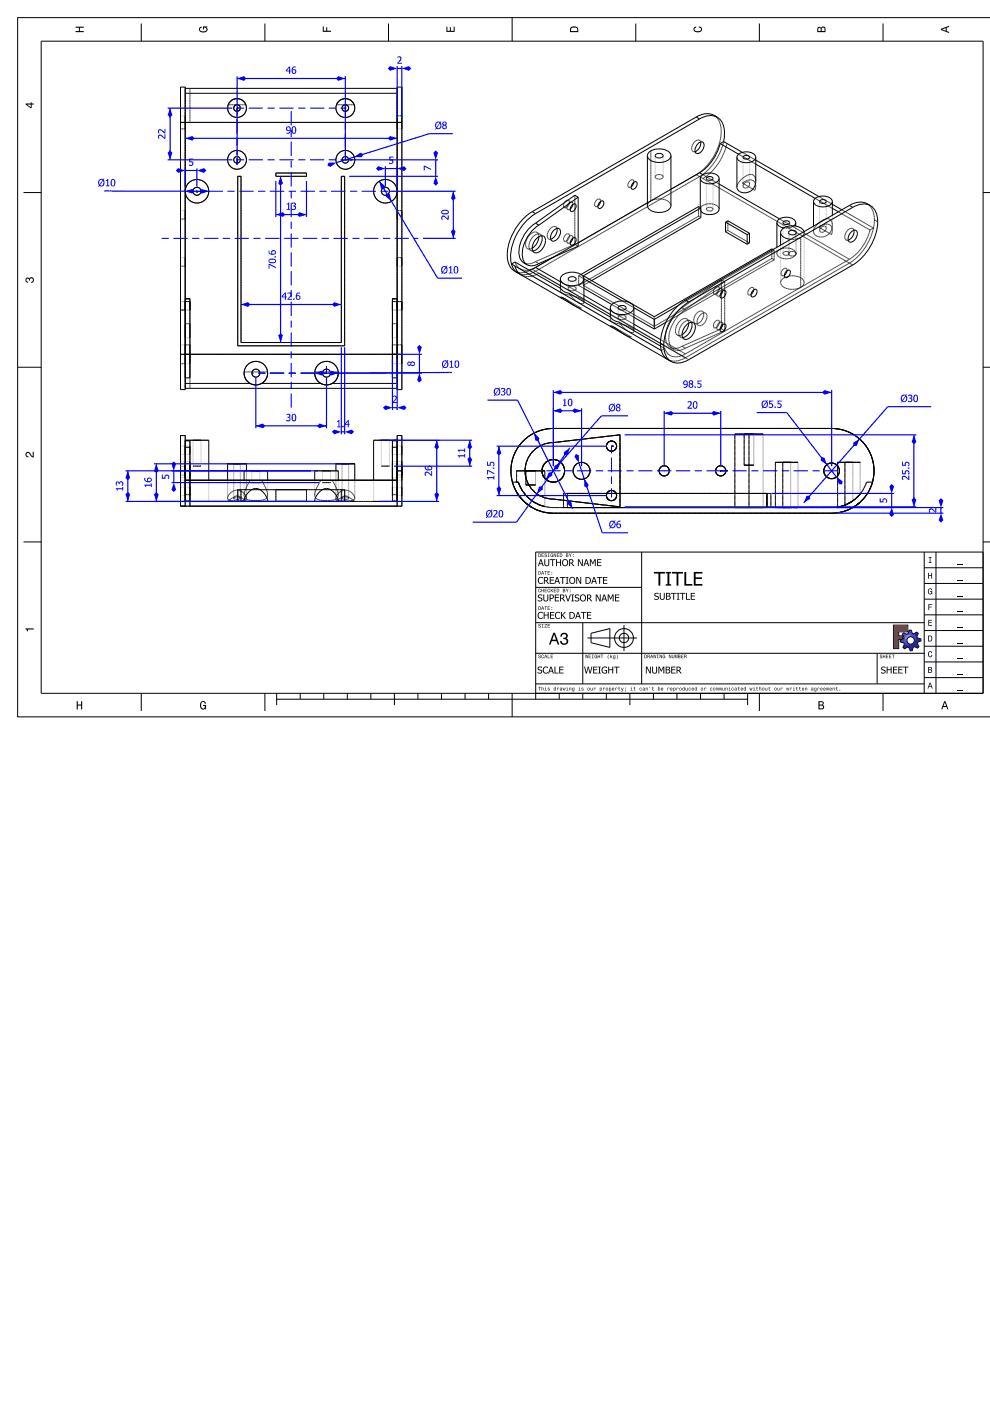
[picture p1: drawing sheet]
<svg xmlns="http://www.w3.org/2000/svg" width="210mm" height="297mm" viewBox="0 0 210 297" stroke-linecap="round" stroke-linejoin="round" font-family="sans-serif">
<g fill="none" stroke="#000" stroke-width=".21">
<path d="M8.7 8.7h199.7v138.3h-199.7zM30 5v3.7M39.3 18.5v.2M39.3 19.8v6.2M39.3 18.7v7.3M39.3 18.5h-1v7.5M39.3 18.5v7.5M39.3 18.7v1.1M39.3 18.7h44.9M39.3 19.8h44.9M40.3 18.7v7.3M56.2 5v3.7"/>
<path d="M82.4 5v3.7M84.2 18.5v.2M84.2 19.8v6.2M84.2 18.7v7.3M84.2 18.5h1v7.5M84.2 18.5v7.5M84.2 18.7v1.1M108.6 3.7v5M134.8 5v3.7M161 5v3.7M187.2 5v3.7M38.3 24.6h1v2.7h-1z"/>
<path d="M38.3 26v49.1M38.3 26h46.9M39.3 26v49.1M48.8 21.6a2 2 0 0 1 3.3 .6h-3.7zM50.4 37.4h.7v35.2h21.3v-35.2h.7v35.9h-22.7zM58.5 36.7h6.5v.7h-6.5zM71.7 21.6a2 2 0 0 1 3.4 .6h-3.8zM84.2 24.6h1v2.7h-1zM84.2 26v49.1M85.2 26v49.1M133.3 39.7l.7 .4M134.2 38.1a1.03 1.03 0 0 0-.9 1.6"/>
<path d="M134.2 38.1a1.04 1.04 0 0 1-.9 1.6M134.2 38.1l.7 .4M134.9 38.5a1.03 1.03 0 0 0-.9 1.6M134.9 38.5a1.04 1.04 0 0 1-.9 1.6M137.3 33v10.6M138 32a1.25 1.25 0 0 0-.7 1M138 32a3.4 3.4 0 0 1 4.2 .7l.1 .3M138 32v10.6M138.9 37.5a.96 .96 0 0 0 1.7 0M138.9 37.5a.98 .98 0 0 1 1.7 0M138.9 33a.96 .96 0 0 0 1.7 0M138.9 33a.98 .98 0 0 1 1.7 0"/>
<path d="M138.9 33v4.5M140.6 33v4.5M142.3 33a2.13 2.13 0 0 1-2.5 1.5 2.2 2.2 0 0 1-2.5-1.5M142.3 33v10.6M146.9 32.1l.7 .4M147.6 37l-34.8 20.1M147.6 37l1.4 .8M147.6 24.8l-34.8 20.1M147.6 24.8l.7 .4M148.3 29.7a1.58 1.58 0 0 0-1.4 2.4M148.3 29.7a1.59 1.59 0 0 1-1.4 2.4M148.3 29.7l.7 .4"/>
<path d="M148.3 36.6l-6 3.5M148.3 36.6l31.8 18.4M148.3 25.2l-34.8 20.1M148.5 37.8v6.6M149 30.1a1.58 1.58 0 0 0-1.4 2.4M149 30.1a1.59 1.59 0 0 1-1.4 2.4M149 37.8l31.8 18.4M149.8 37.8a.81 .81 0 0 0 1.4 0M149.8 37.8a.81 .81 0 0 1 1.4 0M149.8 37.8v6.6M151.2 37.8v6.6M151.4 24.4a4 4 0 0 1 1.5 4.1 11.8 11.8 0 0 1-5.3 8.5"/>
<path d="M151.4 24.4a3.7 3.7 0 0 0-3.8 .4M151.4 24.4l.7 .4M152.1 24.8a3.7 3.7 0 0 0-3.8 .4M152.1 24.8a4.6 4.6 0 0 1 1.3 5.2M152.5 37.8a2.17 2.17 0 0 1-3.1 1l-.6-.3-.3-.7M152.5 37.8a2.07 2.07 0 0 0-2.7-1.1 1.43 1.43 0 0 0-1.3 1.1M152.5 37.8v6.6M152.7 30.4a10.3 10.3 0 0 1-4.4 6.2M152.7 30.4l31.8 18.4M153.4 30a11.9 11.9 0 0 1-5.1 7.4l-34.8 20.1a3.4 3.4 0 0 1-4.4-.2l-.7-1.3M153.4 30l31.8 18.4M153.4 30l-.7 .4"/>
<path d="M154.1 30.4a11.9 11.9 0 0 1-5.1 7.4M156.2 33.3v6.4M157.4 38.8a1.78 1.78 0 0 1 2.6-.1l.2 .9-.1 .8zM157.5 33.3a.81 .81 0 0 0 1.4 0M157.5 33.3a.81 .81 0 0 1 1.4 0M157.5 33.3v6.1M158.9 39a.75 .75 0 0 1-.5 .8 .75 .75 0 0 1-.9-.4M158.9 39a.72 .72 0 0 0-.8-.4 .72 .72 0 0 0-.5 .7l-.1 .1M158.9 33.3v5.7M160.2 38.4a1.22 1.22 0 0 0-.6-1.3 1.22 1.22 0 0 0-1.4 .2l-1.4 1.1-.4 .7-.2 .6M160.2 38.4a2.27 2.27 0 0 1-1.3 2.2 2.27 2.27 0 0 1-2.5-.4l-.2-.5M160.2 33.3a2.17 2.17 0 0 1-3 1l-.6-.3-.4-.7"/>
<path d="M160.2 33.3a2.07 2.07 0 0 0-2.6-1 1.43 1.43 0 0 0-1.4 1M160.2 33.3v5.1M5 40.8h3.7M38.3 54.6h1v1.8h-1zM38.3 44.6h1v1.8h-1zM84.2 54.6h1v1.8h-1zM84.2 44.6h1v1.8h-1zM108.4 56l31.8 18.3M109.1 57.5l33.2 19.1M109.1 56.4a2.95 2.95 0 0 0 4.6 1.8l.6-.3M109.2 55.6l.3 .7 .8 .7M109.2 55.6l-.8 .4"/>
<path d="M109.2 55.6l9.7 5.6M110.3 57l8.9 5.1M111.1 55.7l.7 .4M111.8 52.7l1.5 .8M112.8 57.1l-.6 .3a3.4 3.4 0 0 1-3.1 .1M112.8 57.1l1.5 .8M112.8 44.9a11.3 11.3 0 0 0-5.2 10.3 3.2 3.2 0 0 0 1.5 2.3M112.8 44.9l.7 .4M113 50.2a1.1 1.1 0 0 1 1.8-.2 2.6 2.6 0 0 1-2.1 3.2l-.2-.1a1.86 1.86 0 0 1 .2-2.5zM113.5 55.5a2.59 2.59 0 0 1-2.4 .2M113.5 55.5l.8 .4M113.5 45.3a11.4 11.4 0 0 0-5.2 10.1l.1 .6"/>
<path d="M113.5 56.7a3.4 3.4 0 0 1-3.2 .3M113.5 56.7l31.8 18.3M113.5 47.3a7.4 7.4 0 0 0-3.3 7.2l.5 .9 .4 .3M113.5 47.3l.8 .4M113.8 49.3a2.17 2.17 0 0 0-2.3 2.1v.7l.3 .6M113.8 49.3l.2 .1a2.53 2.53 0 0 1-1.9 3.4l-.3-.1M113.8 49.3l1.5 .8M114.3 55.9a2.59 2.59 0 0 1-2.5 .2M114.3 57.9l31.7 18.4M114.3 47.7a7.4 7.4 0 0 0-3.4 7.2l.5 .9 .4 .3M115.3 50.1a1.86 1.86 0 0 1-.2 2.5l-.3 .4a1.43 1.43 0 0 1-1.5 .5M115.3 50.1a2.07 2.07 0 0 0-2.3 1.7 1.43 1.43 0 0 0 .3 1.7"/>
<path d="M116.3 50.7l.7 .4M117.8 48.1a1.73 1.73 0 0 1-1.5 2.6M117.8 48.1a1.73 1.73 0 0 0-1.5 2.6M117.8 48.1l.7 .4M118.5 48.5a1.76 1.76 0 0 1-.9 2.6h-.6M118.5 48.5a1.73 1.73 0 0 0-1.5 2.6M118.8 59.1v2.5M119.7 51.1l1.4 .9M119.7 44l1.4 .8M120.5 59.1a.96 .96 0 0 0 1.7 0M120.5 59.1a.98 .98 0 0 1 1.7 0M120.5 59.1v2.1"/>
<path d="M120.6 49.6a1.03 1.03 0 0 0-.9 1.5M120.6 49.6a1.04 1.04 0 0 1-.9 1.5M120.6 49.6l1.4 .8M120.6 42.5a1.03 1.03 0 0 0-.9 1.5M120.6 42.5a1.04 1.04 0 0 1-.9 1.5M120.6 42.5l1.4 .8M120.6 50.2l.5-.2a.74 .74 0 0 1 .4 .6 .74 .74 0 0 1-.4 .7l-.2 .2a.5 .5 0 0 1-.7-.1 .5 .5 0 0 1 .1-.7zM120.6 43.1l.5-.3a.74 .74 0 0 1 .4 .7 .74 .74 0 0 1-.4 .6l-.2 .2a.5 .5 0 0 1-.7-.1 .5 .5 0 0 1 .1-.7zM121.9 51.8l-8.4 3.7M121.9 51.8l.7 .4M121.9 41.4v10.4M121.9 41.4l-8.4 5.9"/>
<path d="M121.9 41.4l.7 .4M122 50.4a1.03 1.03 0 0 1-.9 1.6M122 50.4a1.04 1.04 0 0 0-.9 1.6M122 43.3a1.03 1.03 0 0 1-.9 1.5M122 43.3a1.04 1.04 0 0 0-.9 1.5M122.2 59.1v2.1M122.6 51.5l-9.1 5.2M122.6 52.2l-8.3 3.7M122.6 41.8v10.4M122.6 41.8l-8.3 5.9M122.7 58.5v2M123.2 58.2l-.5 .3"/>
<path d="M123.2 58.2h.1M123.7 58.5v2M123.7 58.5l15 8.7M123.8 59.1a2.13 2.13 0 0 1-2.5 1.5 2.2 2.2 0 0 1-2.5-1.5M123.8 59.1a2.2 2.2 0 0 0-2.5-1.4 2.2 2.2 0 0 0-2.5 1.4M123.8 59.1v5M126.2 43.8l.8 .4M127.1 42.2a1.03 1.03 0 0 0-.9 1.6M127.1 42.2a1.04 1.04 0 0 1-.9 1.6M127.1 42.2l.8 .4M127.9 42.6a1.03 1.03 0 0 0-.9 1.6M127.9 42.6a1.04 1.04 0 0 1-.9 1.6"/>
<path d="M137.3 43.6a2.2 2.2 0 0 0 2.5 1.4h.4a1.96 1.96 0 0 0 2.1-1.4M138 42.6a1.25 1.25 0 0 0-.7 1M138 42.6a3.4 3.4 0 0 1 4.2 .7l.1 .3M148.1 45.8l.5 .3M148.1 45.8l-25.4 14.7M148.1 43.8l.5 .3M148.1 43.8v2M148.1 43.8l-24.9 14.4M148.6 46.1l-24.9 14.4M148.6 44.1v2M148.6 44.1l-24.9 14.4M149.8 44.4a.81 .81 0 0 0 1.4 0"/>
<path d="M149.8 44.4a.81 .81 0 0 1 1.4 0M152.5 44.4a2.07 2.07 0 0 0-2.7-1.1 1.43 1.43 0 0 0-1.3 1.1M152.5 44.4a2.17 2.17 0 0 1-3.1 .9l-.7-.4-.2-.5M152.9 59.3l.8 .4M152.9 59.3v10.4M152.9 59.3l-8.3 6M153.7 59.7v10.4M153.7 59.7l-8.4 6M153.8 47.1l4.6 2.7M153.8 47.1v2M153.8 49.1l4.6 2.7M154.3 48.9l4.6 2.6"/>
<path d="M154.3 48.9l-.5 .2M154.3 46.8v2.1M154.3 46.8l4.6 2.7M154.3 46.8l-.5 .3M158.4 49.8v2M158.9 49.5v2M158.9 49.5l-.5 .3M158.9 51.5l-.5 .3M163.6 52.8v2M163.6 52.8l.5 .3M163.6 52.8l-24.9 14.4M163.6 54.8l-24.9 14.4-15-8.7"/>
<path d="M163.6 54.8l.5 .3M164.1 53.1v2M164.1 53.1l-25.4 14.6-16-9.2M164.1 55.1l-25.4 14.7M164.7 47.2v6.5M165.5 49.3a2.11 2.11 0 0 1 2.3-1.4 2.44 2.44 0 0 1 2.7 1.3v.1M165.5 49.3a2.24 2.24 0 0 0 2.6 1.5l1.7-.5M165.5 49.3v10.6M165.5 59.9a1.81 1.81 0 0 0 1.9 1.4 3.9 3.9 0 0 0 2.4-.4M165.8 58.4l.7 .5M166 53.7a.81 .81 0 0 0 1.4 0M166 53.7a.81 .81 0 0 1 1.4 0"/>
<path d="M166 47.2v6.5M166.7 56.9a1.02 1.02 0 0 1-.9 1.5M166.7 56.9a1.04 1.04 0 0 0-.9 1.5M166.7 56.9l.7 .4M167.2 53.8a.96 .96 0 0 0 1.7 0M167.2 53.8a.98 .98 0 0 1 1.7 0M167.2 49.3a.96 .96 0 0 0 1.7 0M167.2 49.3a.98 .98 0 0 1 1.7 0M167.2 49.3v4.5M167.4 57.3a1.03 1.03 0 0 1-.9 1.6M167.4 57.3a1.04 1.04 0 0 0-.9 1.6M167.4 47.2a.81 .81 0 0 1-1.4 0"/>
<path d="M167.4 47.2a.81 .81 0 0 0-1.4 0M167.4 47.2v6.5M168.7 47.2a1.99 1.99 0 0 1-2.5 1.1l-1.1-.5-.4-.6M168.7 47.2a2.07 2.07 0 0 0-2.6-1.1 1.43 1.43 0 0 0-1.4 1.1M168.7 47.2v6.5M168.7 53.7a2.17 2.17 0 0 1-3 1l-.6-.3-.4-.7M168.7 53.7a2.07 2.07 0 0 0-2.6-1.1 1.43 1.43 0 0 0-1.4 1.1M168.9 49.3v4.5M169.8 50.3v10.6M170.5 59.9a1.25 1.25 0 0 1-.7 1M170.5 59.9a2.21 2.21 0 0 0-2.5-1.4 2.21 2.21 0 0 0-2.5 1.4M170.5 49.3a1.25 1.25 0 0 1-.7 1"/>
<path d="M170.5 49.3v10.6M172.5 42.7v6.4M173.6 48.2a1.78 1.78 0 0 1 2.7-.2l.2 1-.2 .7zM173.8 42.7a.81 .81 0 0 0 1.4 0M173.8 42.7a.81 .81 0 0 1 1.4 0M173.8 42.7v6.1M175.2 48.4a.75 .75 0 0 1-.5 .8 .75 .75 0 0 1-.9-.4M175.2 48.4a.72 .72 0 0 0-.8-.4 .72 .72 0 0 0-.6 .7v.1M175.2 42.7v5.7M176.5 47.8a2.27 2.27 0 0 1-1.3 2.2 2.27 2.27 0 0 1-2.6-.4l-.1-.5M176.5 47.8a1.22 1.22 0 0 0-.6-1.4 1.22 1.22 0 0 0-1.5 .3l-1.3 1.1-.5 .7-.1 .6M176.5 42.7a2.17 2.17 0 0 1-3.1 1l-.6-.3-.3-.7"/>
<path d="M176.5 42.7a2.07 2.07 0 0 0-2.7-1.1 1.43 1.43 0 0 0-1.3 1.1M176.5 42.7v5.1M179.4 50.9l.7 .4M180.1 55l-10.3 5.9M180.1 43.6l.7 .4M180.1 43.6l-34.8 20M180.8 48.5a1.61 1.61 0 0 1-1.4 2.4M180.8 48.5a1.61 1.61 0 0 0-1.4 2.4M180.8 48.5l.7 .4M180.8 44l-34.8 20M180.8 56.2l-34.8 20.1M181.5 48.9a1.61 1.61 0 0 1-1.4 2.4"/>
<path d="M181.5 48.9a1.61 1.61 0 0 0-1.4 2.4M183.8 43.2a3.6 3.6 0 0 1 1.6 3.4M183.8 43.2a3.7 3.7 0 0 0-3.7 .4M183.8 43.2l.7 .4M184.5 48.8a10.3 10.3 0 0 1-4.4 6.2M184.5 43.6a3.6 3.6 0 0 1 1.6 3.4M184.5 43.6a3.7 3.7 0 0 0-3.7 .4M185.2 48.4a11.9 11.9 0 0 1-5.1 7.4l-34.8 20.1a3.4 3.4 0 0 1-4.4-.3l-.7-1.3M185.2 48.4l-.7 .4M185.4 46.6l-.2 1.8M185.4 46.6l.7 .4M186.1 47a11.7 11.7 0 0 1-5.3 9.2"/>
<path d="M208.4 40.8h1.6M3.7 77.9h5M38.3 75.1v7.5h1M38.3 73.1h2v4h-2zM38.3 63.9h2v1.8h-2zM39.3 75.1v6.2M39.3 75.1v5h1v-5M39.3 75.1v7.2M39.3 68.6h1v3h-1zM39.3 73.1v4M39.3 63.9v1.8M39.3 75.1v7.5"/>
<path d="M39.3 63.3h1v11.8M40.3 75.1v7.2M51.8 78.9h4.9a2.5 2.5 0 0 1-2.5 2.7 2.5 2.5 0 0 1-2.4-2.7zM66.7 78.9h5a2.5 2.5 0 0 1-2.5 2.7 2.5 2.5 0 0 1-2.5-2.7zM83.2 73.1h2v4h-2zM83.2 63.9h2v1.8h-2zM83.2 68.6h1v3h-1zM84.2 75.1v6.2M84.2 63.3h-1v16.8h1v-5M84.2 75.1v7.2M84.2 73.1v4M84.2 63.9v1.8"/>
<path d="M84.2 75.1v7.5M85.2 75.1v7.5h-1M85.2 75.1h-46.9M118.8 61.6l.4 .5M118.8 63l.9 .3 3.6 2.1a12.2 12.2 0 0 1-3.9-2.3zM118.9 61.2l-.1 .4M118.9 61.2l.6 .6 1.1 .4M119.2 62.1l1.8 .5a3.4 3.4 0 0 1 2.8 1.5M120.5 61.2a.96 .96 0 0 0 1.7 0M120.5 61.2a.98 .98 0 0 1 1.7 0M120.6 62.2l1 1.1 1 .8M120.6 62.2l8.9 5.1"/>
<path d="M122.6 64.1l7.2 4.2M122.7 60.5l16 9.3M123.8 64.1a.52 .52 0 0 1-.4 .4 .52 .52 0 0 1-.5-.2l-.3-.2M129.4 65.3a2.2 2.2 0 0 0 2.5 1.4h.5a1.96 1.96 0 0 0 2-1.4M129.4 65.3a2.2 2.2 0 0 1 2.5-1.5 2.2 2.2 0 0 1 2.5 1.5M129.4 65.3v2.4M129.4 67.7l.4 .6M129.4 69.1l.9 .3 3.5 2.1a12.2 12.2 0 0 1-3.8-2.3zM129.5 67.3l-.1 .4M129.5 67.3l.6 .6 1.1 .4M129.8 68.3l1.8 .4a3.4 3.4 0 0 1 2.8 1.5M131.1 65.3a.96 .96 0 0 0 1.7 0"/>
<path d="M131.1 65.3a.98 .98 0 0 1 1.7 0M131.1 65.3v2M131.1 67.3a.96 .96 0 0 0 1.7 0M131.1 67.3a.98 .98 0 0 1 1.7 0M131.2 68.3l1 1.1 1 .8M131.2 68.3l9.8 5.6M132.8 65.3v2M133.2 70.2l8.9 5.2M134.4 65.3v4.9M134.4 70.2a.52 .52 0 0 1-.4 .4 .52 .52 0 0 1-.5-.2l-.3-.2M138.7 67.2v2.6M141 73.9l.3 .7 .8 .8"/>
<path d="M141 73.9l-.8 .4M142.1 73.7l.7 .4M143.6 71.1l1.4 .8M144.6 73.4a2.59 2.59 0 0 1-2.5 .3M144.6 73.4l.7 .4M144.6 65.3a7.4 7.4 0 0 0-3.4 7.1l.5 .9 .4 .4M144.6 65.3l.7 .4M144.7 68.6a1.31 1.31 0 0 1 1.8-.5 2.5 2.5 0 0 1-2 3.4 .98 .98 0 0 1-.6-1.2l.4-1.1zM145.3 73.8a2.59 2.59 0 0 1-2.5 .3M145.3 75a3.2 3.2 0 0 1-3.2 .4M145.3 65.7a7.4 7.4 0 0 0-3.4 7.1l.5 1 .4 .3M145.3 63.6a11.2 11.2 0 0 0-5.2 10.4l.1 .3"/>
<path d="M145.3 63.6l.7 .4M145.6 67.6l.2 .2a2.53 2.53 0 0 1-2 3.3h-.2M145.6 67.6a2.07 2.07 0 0 0-2.2 1.7 1.43 1.43 0 0 0 .2 1.8M145.6 67.6l1.4 .8M146 64a11.2 11.2 0 0 0-5.1 10.5 3.2 3.2 0 0 0 1.4 2.1M146 76.3l-.6 .3a3.4 3.4 0 0 1-3.1 0M147 68.4a1.86 1.86 0 0 1-.1 2.6l-.3 .3a1.43 1.43 0 0 1-1.6 .6M147 68.4a2.07 2.07 0 0 0-2.2 1.7 1.43 1.43 0 0 0 .2 1.8M147.4 68.6l.7 .4M148.9 66a1.76 1.76 0 0 1-1 2.6h-.5M148.9 66a1.73 1.73 0 0 0-1.5 2.6M148.9 66l.7 .4"/>
<path d="M149.6 66.4a1.76 1.76 0 0 1-1 2.6h-.5M149.6 66.4a1.73 1.73 0 0 0-1.5 2.6M151.4 62.3l1.4 .9M151.4 69.5l1.4 .8M152.3 60.8a1.03 1.03 0 0 1-.9 1.5M152.3 60.8a1.04 1.04 0 0 0-.9 1.5M152.3 60.8l1.4 .8M152.3 67.9a1.03 1.03 0 0 1-.9 1.6M152.3 67.9a1.04 1.04 0 0 0-.9 1.6M152.3 67.9l1.4 .8M152.4 68.6l.4-.3a.73 .73 0 0 1 .5 .6 .73 .73 0 0 1-.4 .7l-.2 .2a.41 .41 0 0 1-.7-.1 1.21 1.21 0 0 1 .4-1.1zM152.4 61.4l.4-.2a.73 .73 0 0 1 .5 .6 .73 .73 0 0 1-.4 .7l-.2 .2a.41 .41 0 0 1-.7-.1 1.21 1.21 0 0 1 .4-1.2z"/>
<path d="M152.9 69.7l.8 .4M152.9 69.7l-8.3 3.7M153.7 70.1l-8.4 3.7M153.7 68.7a1.03 1.03 0 0 1-.9 1.6M153.7 68.7a1.04 1.04 0 0 0-.9 1.6M153.7 61.6a1.03 1.03 0 0 1-.9 1.6M153.7 61.6a1.04 1.04 0 0 0-.9 1.6M158.7 62.5l.7 .4M159.6 61a1.02 1.02 0 0 1-.9 1.5M159.6 61a1.04 1.04 0 0 0-.9 1.5M159.6 61l.7 .4M160.3 61.4a1.03 1.03 0 0 1-.9 1.5"/>
<path d="M160.3 61.4a1.04 1.04 0 0 0-.9 1.5M169.8 60.9l-24.5 14.1M208.4 77.9h1.6M38.3 98.9v.9M38.3 98.9v1.8M38.3 99.8v.9M38.3 98.5v1.3M38.3 98.5v2.7M38.3 99.8v1.4M38.3 97.8v2M38.3 97.8v4M38.3 99.8v2"/>
<path d="M38.3 94.6v1.8M38.3 98.9h1M38.3 98.5h1M38.3 97.8h2M38.3 96.4h2M38.3 94.6h2M39.3 92.3v9.5M39.3 94.8h1v10h-1zM39.3 98.9v.9M39.3 98.9v1.8M39.3 99.8v.9M39.3 98.5v1.3"/>
<path d="M39.3 98.5v2.7M39.3 99.8v1.4M39.3 92.3h-1v15h46.9v-7.5M39.3 93.3h5M39.3 97.8v2zM39.3 99.8v2M39.3 94.6v1.8M39.3 98.3v1.5M39.3 98.3v3M39.3 99.8v1.5M39.3 93.3h2.5M39.3 82.3v.3"/>
<path d="M39.3 81.3v1M39.3 93.3v13M39.3 93.5h1v12.7h-1M39.3 98.3h1M39.3 81.3h13.7M39.3 82.3h44.9M40.3 97.8v2M40.3 97.8v4M40.3 99.8v2M40.3 98.3v1.5M40.3 98.3v3M40.3 99.8v1.5"/>
<path d="M40.3 94.6v1.8M40.9 93.3h1.7M40.9 93.3h.9M40.9 98.8h1.7M40.9 93.3v5.5M41.8 93.3h.8M41.8 93.3h2.5M42.6 93.3v5.5M44.3 93.3v13M48.3 98.3h4M48.3 98.3h2M48.3 98.3v8"/>
<path d="M49.6 98.3h1.4M49.6 98.3h.7M49.6 98.3v8M50.3 98.3h2M50.3 98.3h.7M51 98.3v8M51.8 99.8h4.9M51.8 99.8h2.4M51.8 99.8v5.1M52.3 98.3v8M53 81.3l1.2 .3M53 81.3a2.5 2.5 0 0 1-.7-3.8 2.5 2.5 0 0 1 3.9 0 2.5 2.5 0 0 1-.7 3.8"/>
<path d="M53.4 99.8h1.7M53.4 99.8h.8M53.4 99.8v2.5M54.2 99.8h.9M54.2 99.8h2.5M55.1 99.8v2.5M55.5 81.3l-1.3 .3M55.5 81.3h12.5M56.7 99.8v5.1M66.7 99.8h5M66.7 99.8h2.5M66.7 99.8v5.1"/>
<path d="M68 81.3l1.2 .3M68 81.3a2.5 2.5 0 0 1-.7-3.8 2.5 2.5 0 0 1 3.8 0 2.5 2.5 0 0 1-.7 3.8M68.4 99.8h1.7M68.4 99.8h.8M68.4 99.8v2.5M69.2 99.8h.9M69.2 99.8h2.5M70.1 99.8v2.5M70.4 81.3l-1.2 .3M70.4 81.3h13.8M71.2 98.3h4M71.2 98.3h2"/>
<path d="M71.2 98.3v8M71.7 99.8v5.1M72.5 98.3h1.4M72.5 98.3h.7M72.5 98.3v8M73.2 98.3h2M73.2 98.3h.7M73.9 98.3v8M75.2 98.3v8M79.2 93.3h5M79.2 93.3h2.5M79.2 93.3v13"/>
<path d="M80.9 93.3h1.7M80.9 93.3h.8M80.9 98.8h1.7M80.9 93.3v5.5M81.7 93.3h.9M81.7 93.3h2.5M82.6 93.3v5.5M83.2 94.8h1v10h-1zM83.2 97.8v2M83.2 97.8v4M83.2 99.8v2M83.2 98.3v1.5"/>
<path d="M83.2 98.3v3M83.2 99.8v1.5M83.2 94.6v1.8M83.2 97.8h2M83.2 96.4h2M83.2 94.6h2M83.2 98.3h1M84.2 99.8v-7.5h1v7.5M84.2 99.8v2M84.2 98.9v.9M84.2 98.9v1.8M84.2 99.8v.9"/>
<path d="M84.2 98.4v1.4M84.2 98.4v2.8M84.2 99.8v1.4M84.2 99.8v-2v4M84.2 94.6v1.8zM84.2 98.3v1.5M84.2 98.3v3M84.2 99.8v1.5M84.2 82.3v.3M84.2 81.3v1M84.2 93.3v13M84.2 93.5h-1v12.7h1"/>
<path d="M84.2 99.8h1M84.2 98.9h1M84.2 98.4h1M85.2 98.9v.9M85.2 98.9v1.8M85.2 99.8v.9M85.2 98.4v1.4M85.2 98.4v2.8M85.2 99.8v1.4M85.2 97.8v2M85.2 97.8v4M85.2 99.8v2"/>
<path d="M85.2 94.6v1.8M108.3 99.8l.4 2.4M108.3 99.8a9 9 0 0 0 9 9M109.5 99.8v2.4h.4M109.5 99.8h6M109.5 99.8h5.4M111.5 99.8h2v3h-2zM113.1 95.6a6 6 0 0 1 4.2-1.8l14.2-1.6v15.3l-14.2-1.7a6 6 0 0 1-5.5-3.7 6 6 0 0 1 1.3-6.5zM114.9 99.8h.6M115.5 99.8v7.6a7.8 7.8 0 0 1-5.6-5.2M117.3 90.8a9 9 0 0 0-8.6 11.4M117.3 90.8a9 9 0 0 0-9 9 9 9 0 0 0 9 9"/>
<path d="M117.3 90.8h59M117.3 90.8a9 9 0 0 0-9 9M155.8 92h3M155.8 92h6M155.8 92v15.6M157.8 92h2v6.6h-2zM158.8 92h3M158.8 92v15.6M161.8 92v15.6M164.4 98h4.8v9.6h-4.8zM166 98h1.6v9.6h-1.6zM176.3 90.8a9 9 0 0 1 9 9"/>
<path d="M176.3 90.8a9 9 0 0 1 9 9 9 9 0 0 1-9 9M176.3 90.8a9 9 0 0 1 8.7 11.4M185.3 99.8l-.3 2.4M185.3 99.8a9 9 0 0 1-9 9M5 114.9h3.7M38.3 103.3v1.8M38.3 101.8h46.9M38.3 100.7h1M38.3 101.2h1M38.3 105.1h2M38.3 103.3h2M39.3 101.8v4.5"/>
<path d="M39.3 106.3h5M39.3 101.8v5.5M39.3 103.3v1.8M39.3 106.3h44.9M39.3 101.3h1M40.3 101.8v5.5M40.3 103.3v1.8M48.3 106.3h4M48.3 106.3h2M48.4 106.3a2.32 2.32 0 0 1 3.7 0M48.8 104.6a1.97 1.97 0 0 1 2.1-.6 1.97 1.97 0 0 1 1.3 1.7 3.3 3.3 0 0 1-2.8 .5 .78 .78 0 0 1-.9-.2 .78 .78 0 0 1-.1-.9zM49.6 106.3h1.4"/>
<path d="M49.6 106.3h.7M49.7 105.3a.82 .82 0 0 1 1.3 .3 .92 .92 0 0 1-1.4 0zM50.1 106.3h.3M50.3 106.3h2M50.3 106.3h.7M50.4 106.3v-2.5h22.7v2.5h.2M51.1 103.8v2.5M51.8 104.9l.3-1.3 .9-1.8h2.5l1 2 .2 1.1M51.8 104.9a1.6 1.6 0 0 0 1.9 1.2h1.4a1.39 1.39 0 0 0 1.6-1.2M51.8 106.3a2.94 2.94 0 0 1 2.7-2.7 3.2 3.2 0 0 1 2.2 2.7M53.4 102.3h1.7M58.5 103.8v2.5"/>
<path d="M65 103.8v2.5M66.7 104.9l.4-1.3 .9-1.8h2.4l1.1 2 .2 1.1M66.7 104.9a1.6 1.6 0 0 0 2 1.2h1.4a1.39 1.39 0 0 0 1.6-1.2M66.7 106.3a2.94 2.94 0 0 1 2.8-2.7 3.2 3.2 0 0 1 2.2 2.7M68.4 102.3h1.7M71.2 106.3h4M71.2 106.3h2M71.3 106.3a2.32 2.32 0 0 1 3.8 0M71.7 104.6a1.97 1.97 0 0 1 2.1-.6 1.97 1.97 0 0 1 1.4 1.7 3.3 3.3 0 0 1-2.9 .5 .78 .78 0 0 1-.8-.2 .78 .78 0 0 1-.1-.9zM72.4 103.8v2.5M72.5 106.3h1.4M72.5 106.3h.7"/>
<path d="M72.7 105.3a.82 .82 0 0 1 1.2 .3 .92 .92 0 0 1-1.4 0zM73.2 106.3h2M73.2 106.3h.7M79.2 106.3h5M83.2 103.3v1.8M83.2 105.1h2M83.2 103.3h2M83.2 101.3h1M84.2 101.8v4.5M84.2 101.8v5.5M84.2 103.3v1.8zM84.2 100.7h1"/>
<path d="M84.2 101.2h1M85.2 103.3v1.8M108.7 102.2a9 9 0 0 0 8.6 6.6M108.7 102.2h1.2M109.5 104.3l1.4 1.8 1.9 1.5M109.9 102.2a7.8 7.8 0 0 0 7.4 5.4h59a7.8 7.8 0 0 0 7.4-5.4h1.3M117.3 108.8h.1M117.3 108.8h59M119.5 107.6v-3h43.9v3M120.3 104.6v3M136 117v28M155.8 107.6h3"/>
<path d="M155.8 107.6h6M158.8 107.6h3M162.6 104.6v3M180.8 107.6l1.6-1.1zM180.8 107.6h.1M180.8 106.2v-8.2h-1.7v9.1M180.8 106.2l-1.7 .9M182.4 104.7a7.8 7.8 0 0 1-4.8 2.8M182.4 104.7v-6.7h-4.8v9.5M185 102.2a9 9 0 0 1-8.7 6.6M196 117v30M198.5 117v30"/>
<path d="M208.4 114.9h1.6M208.4 117h-94.8v31.2M113.6 138.5h82.4M113.6 132h82.4M113.6 124.5h22.4M123.6 132v13M124.6 135.3h10.4M125.3 134.3l4-1v4l-4-1zM132.3 132.5v5.5M186 138.5v6.5M196 137h12.4M196 133.7h12.4"/>
<path d="M196 130.4h12.4M196 127h12.4M196 123.7h12.4M196 120.4h12.4M30 147v3.7M56.2 147v3.7M58.7 148.2h99.8M58.7 147v2.5M63.7 147v1.2M68.6 147v1.2M73.6 147v1.2M78.6 147v1.2"/>
<path d="M83.6 147v2.5M88.6 147v1.2M93.6 147v1.2M98.6 147v1.2M103.6 147v1.2M108.6 147v5M113.6 145h82.4M118.6 147v1.2M123.6 147v1.2M128.6 147v1.2M133.5 147v2.5M138.5 147v1.2"/>
<path d="M143.5 147v1.2M148.5 147v1.2M153.5 147v1.2M158.5 147v2.5M161 147v3.7M187.2 147v3.7M196 143.7h12.4M196 140.3h12.4"/>
<circle cx="50.3" cy="22.9" r="2"/>
<circle cx="50.3" cy="33.9" r="2"/>
<circle cx="50.3" cy="22.9" r=".7"/>
<circle cx="50.3" cy="33.9" r=".7"/>
<circle cx="73.2" cy="22.9" r="2"/>
<circle cx="73.2" cy="33.9" r="2"/>
<circle cx="73.2" cy="22.9" r=".7"/>
<circle cx="73.2" cy="33.9" r=".7"/>
<circle cx="41.8" cy="40.6" r="2.5"/>
<circle cx="41.8" cy="40.6" r=".85"/>
<circle cx="81.7" cy="40.6" r="2.5"/>
<circle cx="81.7" cy="40.6" r=".85"/>
<circle cx="54.2" cy="79.1" r=".85"/>
<circle cx="54.2" cy="79.1" r="2.5"/>
<circle cx="69.2" cy="79.1" r=".85"/>
<circle cx="69.2" cy="79.1" r="2.5"/>
<circle cx="117.3" cy="99.8" r="2.4"/>
<circle cx="123.3" cy="99.8" r="1.8"/>
<circle cx="129.7" cy="94.6" r="1.08"/>
<circle cx="140.8" cy="99.8" r="1.08"/>
<circle cx="152.8" cy="99.8" r="1.08"/>
<circle cx="176.3" cy="99.8" r="1.65"/>
<circle cx="176.3" cy="99.8" r="1.68"/>
<circle cx="129.7" cy="105.1" r="1.08"/>
<circle cx="132.3" cy="135.3" r="2"/>
<circle cx="132.3" cy="135.3" r="1"/>
</g>
<g fill="#000">
<path d="M16 5.7h1.8v.2h-.9v.7h.9v.2h-1.8v-.2h.7v-.7h-.7z" fill-rule="evenodd"/>
<path d="M42.3 5.8l.5-.2v.3l-.4 .2a.73 .73 0 0 0 .6 .6 .73 .73 0 0 0 .8-.5l-.1-.2-.5-.2v.4h-.2v-.6h1l-.3 .2 .3 .3a.92 .92 0 0 1-.9 .8 .92 .92 0 0 1-.9-.7z" fill-rule="evenodd"/>
<path d="M68.4 5.6h.2v.9h.6v-.7h.2v.7h.8v.3h-1.8z" fill-rule="evenodd"/>
<path d="M94.6 5.7h.3v.8h.5v-.7h.2v.7h.6v-.8h.2v1.1h-1.8z" fill-rule="evenodd"/>
<path d="M121.1 5.7l-.2 .4v.7h1.7v-.6a.96 .96 0 0 0-1.5-.5zM121.2 5.9h1l.2 .7h-1.3z" fill-rule="evenodd"/>
<path d="M147.2 5.8l.4-.2v.3l-.3 .2a.73 .73 0 0 0 .6 .6 .73 .73 0 0 0 .8-.5l-.2-.2-.3-.2v-.2a.62 .62 0 0 1 .7 .5 .62 .62 0 0 1-.6 .7 .82 .82 0 0 1-.9 0 .82 .82 0 0 1-.3-.8z" fill-rule="evenodd"/>
<path d="M173.4 5.8l-.1 1h1.7v-.6a.49 .49 0 0 0-.3-.6 .49 .49 0 0 0-.6 .3l-.3-.2zM173.6 6h.3l.1 .6h-.5zM174.3 5.9h.4l.1 .7h-.6z" fill-rule="evenodd"/>
<path d="M199.5 6.1v.3l1.7 .6v-.2l-.5-.2v-.7l.5-.2v-.2zM199.7 6.2l.8-.2v.5z" fill-rule="evenodd"/>
<path d="M5.4 21.9v.3l1.1 .7h.2v-.7h.5v-.3h-.5v-.2h-.2v.2zM5.7 22.2h.8v.5z" fill-rule="evenodd"/>
<path d="M5.5 59a.43 .43 0 0 1 .7 0 .59 .59 0 0 1 1 .2 .59 .59 0 0 1-.6 .8v-.3a.36 .36 0 0 0 .4-.3 .36 .36 0 0 0-.4-.4 .36 .36 0 0 0-.3 .5h-.2a.31 .31 0 0 0-.2-.4 .31 .31 0 0 0-.4 .2 .31 .31 0 0 0 .3 .4h.2v.2a.58 .58 0 0 1-.6-.3 .58 .58 0 0 1 .1-.6z" fill-rule="evenodd"/>
<path d="M5.5 96l.2-.2a1.06 1.06 0 0 1 1.1 .9h.1v-.9h.3v1.2a1.69 1.69 0 0 1-1.2-.9 .35 .35 0 0 0-.4 .3 .35 .35 0 0 0 .4 .3v.3a.6 .6 0 0 1-.6-.4 .6 .6 0 0 1 .1-.6z" fill-rule="evenodd"/>
<path d="M114.2 117.3v.8h.2a.38 .38 0 0 0 .3-.4 .38 .38 0 0 0-.3-.4zM114.3 117.4a.29 .29 0 0 1 .3 .3 .29 .29 0 0 1-.3 .3zM114.8 117.3v.8h.5l-.4-.1v-.3h.4h-.4v-.3l.4-.1zM115.5 117.4a.3 .3 0 0 0 0 .3 .3 .3 0 0 0 .4 .1l-.2 .2-.3-.2a.27 .27 0 0 0 .3 .3 .27 .27 0 0 0 .3-.3 .27 .27 0 0 0-.4-.2v-.2l.3 .2v-.1zM116.2 117.3l.1 .1v.6l-.1 .1h.3l-.1-.1v-.6l.1-.1zM116.8 117.4a.36 .36 0 0 0-.1 .5 .36 .36 0 0 0 .5 .1l.1 .1v-.4h-.3l.2 .1-.1 .2a.26 .26 0 0 1-.3-.3 .26 .26 0 0 1 .3-.2l.2 .1-.2-.3zM117.4 117.3v.8l.1-.6 .4 .6v-.8l-.1 .7zM118.1 117.3v.8h.4l-.3-.1v-.3h.3h-.3v-.3l.3-.1zM118.7 117.3v.8h.2a.38 .38 0 0 0 .3-.4 .38 .38 0 0 0-.3-.4zM118.8 117.4a.29 .29 0 0 1 .3 .3 .29 .29 0 0 1-.3 .3zM120 117.3v.8h.3a.21 .21 0 0 0 .2-.2 .21 .21 0 0 0-.1-.2v-.3zM120.1 117.4l.3 .2h-.3zM120.1 117.7l.3 .1v.2h-.3zM120.6 117.3l.4 .8 .2-.8-.3 .4zM121.5 117.9v.2h.1v-.2zM121.5 117.5v.2h.1v-.2z" fill-rule="evenodd"/>
<path d="M196.9 118.1h.6v.2h-.2v.9h.2v.2h-.6v-.2h.2v-.9h-.2z" fill-rule="evenodd"/>
<path d="M202.9 119.7h1.1v.1h-1.1z" fill-rule="evenodd"/>
<path d="M5.4 133.2h1.8v.3h-1.3v.4h-.2z" fill-rule="evenodd"/>
<path d="M114.2 138.8a.3 .3 0 0 0 0 .4 .3 .3 0 0 0 .4 .1l-.2 .2-.3-.2a.27 .27 0 0 0 .3 .3 .27 .27 0 0 0 .3-.3 .27 .27 0 0 0-.4-.2v-.2l.3 .1v-.1zM114.9 138.9a.36 .36 0 0 0-.1 .5 .36 .36 0 0 0 .4 .1l.1-.2a.24 .24 0 0 1-.3 0 .24 .24 0 0 1 0-.3 .24 .24 0 0 1 .3 0l-.1-.2zM115.6 138.8l-.2 .8 .2-.3h.2l.2 .3zM115.7 138.9l.1 .3h-.2zM116.1 138.8v.8h.5l-.4-.1zM116.8 138.8v.8h.4l-.3-.1v-.3h.3l-.3-.1v-.2l.3-.1z" fill-rule="evenodd"/>
<path d="M114.2 132.4a.3 .3 0 0 0 0 .3 .3 .3 0 0 0 .4 .1l-.2 .2-.3-.2a.27 .27 0 0 0 .3 .3 .27 .27 0 0 0 .3-.3 .27 .27 0 0 0-.4-.2v-.2l.3 .1v-.1zM114.9 132.3l.1 .1v.6l-.1 .1h.3l-.1-.1v-.6l.1-.1zM115.5 132.3l.4 .1-.5 .7h.6l-.4-.1 .4-.7zM116.1 132.3v.8h.5l-.4-.1v-.3h.4l-.4-.1v-.2l.4-.1z" fill-rule="evenodd"/>
<path d="M114.2 128.6v.7h.2a.38 .38 0 0 0 .3-.4 .38 .38 0 0 0-.3-.3zM114.3 128.7a.29 .29 0 0 1 .3 .2 .29 .29 0 0 1-.3 .3zM115 128.6l-.3 .7 .2-.2h.3l.2 .2zM115.1 128.7l.1 .3h-.3zM115.4 128.6l.3 .1 .1 .6v-.6l.2-.1zM116.1 128.6v.7h.5l-.4-.1v-.2h.4l-.4-.1v-.2l.4-.1zM116.9 129.2v.1h.2v-.1zM116.9 128.7v.2h.2v-.2z" fill-rule="evenodd"/>
<path d="M114.2 121.1v.7h.2a.38 .38 0 0 0 .3-.3 .38 .38 0 0 0-.3-.4zM114.3 121.2a.29 .29 0 0 1 .3 .3 .29 .29 0 0 1-.3 .2zM115 121.1l-.3 .7 .2-.2h.3l.2 .2zM115.1 121.2l.1 .3h-.3zM115.4 121.1l.3 .1 .1 .6v-.6l.2-.1zM116.1 121.1v.7h.5l-.4-.1v-.2h.4l-.4-.1v-.2l.4-.1zM116.9 121.7v.1h.2v-.1zM116.9 121.3v.1h.2v-.1z" fill-rule="evenodd"/>
<path d="M114.2 124.9a.36 .36 0 0 0-.1 .5 .36 .36 0 0 0 .5 .1l.1-.2a.24 .24 0 0 1-.4 .1 .24 .24 0 0 1 0-.4 .24 .24 0 0 1 .4 .1l-.2-.3zM114.8 124.8v.8l.1-.4h.3l.1 .4v-.8l-.1 .3h-.3zM115.5 124.8v.8h.4l-.3-.1v-.3h.3l-.3-.1v-.2l.3-.1zM116.2 124.9a.36 .36 0 0 0-.1 .5 .36 .36 0 0 0 .4 .1l.1-.2a.24 .24 0 0 1-.3 .1 .24 .24 0 0 1 0-.4 .24 .24 0 0 1 .3 .1l-.1-.3zM116.8 124.8v.8l.2-.4 .3 .4-.3-.5 .3-.3-.4 .4zM117.4 124.8v.8h.5l-.4-.1v-.3h.4l-.4-.1v-.2l.4-.1zM118 124.8v.8h.3a.38 .38 0 0 0 .3-.4 .38 .38 0 0 0-.3-.4zM118.1 124.9a.29 .29 0 0 1 .4 .3 .29 .29 0 0 1-.4 .3zM119.3 124.8v.8h.3a.21 .21 0 0 0 .3-.2 .21 .21 0 0 0-.2-.2l.1-.3zM119.4 124.9l.3 .2h-.3zM119.4 125.2l.3 .1v.2h-.3zM119.9 124.8l.4 .8 .3-.8-.3 .4zM120.8 125.4v.2h.2v-.2zM120.8 125v.2h.2v-.2z" fill-rule="evenodd"/>
<path d="M117.3 134.2l-.9 2.5h.3l.3-.8h1l.2 .8h.4l-.9-2.5zM117.5 134.5l.4 1.1h-.8zM119 134.4l-.2 .6h.3a.44 .44 0 0 1 .3-.6 .44 .44 0 0 1 .5 .2 .44 .44 0 0 1-.1 .6h-.4v.3a.51 .51 0 0 1 .7 .3 .51 .51 0 0 1-.3 .7 .51 .51 0 0 1-.7-.4v-.2h-.4a.84 .84 0 0 0 1.1 .8 .84 .84 0 0 0 .5-1.3l-.2-.1a.72 .72 0 0 0 0-1.1 .72 .72 0 0 0-1.1 .2z" fill-rule="evenodd"/>
<path d="M124.1 138.8l.1 .8 .2-.7 .2 .7 .1-.8-.2 .6-.1-.6-.2 .6zM124.8 138.8v.8h.5l-.4-.1v-.3h.3l-.3-.1v-.2l.4-.1zM125.5 138.8l.1 .1v.6l-.1 .1h.4l-.2-.1v-.6l.2-.1zM126.1 138.9a.36 .36 0 0 0-.1 .5 .36 .36 0 0 0 .5 .1l.1 .1v-.5h-.3l.2 .1-.1 .3a.26 .26 0 0 1-.3-.3 .26 .26 0 0 1 .4-.2h.1l-.2-.2zM126.7 138.8v.8l.1-.4h.3l.1 .4v-.8l-.1 .3h-.3zM127.4 138.8l.2 .1 .1 .7v-.7l.2-.1zM129 138.8a.67 .67 0 0 0 .1 1l-.2-.4zM129.4 138.8v.8l.2-.3 .2 .3-.2-.4 .3-.2-.4 .2zM130 139a.27 .27 0 0 0 0 .4 .27 .27 0 0 0 .4 .1l-.1 .2-.3-.1a.23 .23 0 0 0 .3 .2 .23 .23 0 0 0 .2-.3v-.5zM130.1 139.2a.2 .2 0 0 1 .4 0 .2 .2 0 0 1-.4 0zM130.7 138.8l.2 .5-.2 .5a.61 .61 0 0 0 0-1z" fill-rule="evenodd"/>
<path d="M136.6 138.8v.8h.3a.38 .38 0 0 0 .3-.4 .38 .38 0 0 0-.3-.4zM136.7 138.9a.29 .29 0 0 1 .3 .3 .29 .29 0 0 1-.3 .3zM137.3 138.8v.8l.1-.4 .2 .1 .2 .3-.1-.4a.21 .21 0 0 0 0-.3 .21 .21 0 0 0-.2-.1zM137.4 138.9h.2v.2h-.2zM138.1 138.8l-.3 .8 .2-.3h.3l.2 .3zM138.2 138.9l.1 .3h-.2zM138.5 138.8l.1 .8 .2-.7 .2 .7 .2-.8-.2 .6-.1-.6-.2 .6zM139.3 138.8l.1 .1v.6l-.1 .1h.4l-.2-.1v-.6l.2-.1zM139.9 138.8v.8l.1-.7 .4 .7v-.8l-.1 .6zM140.6 138.9a.36 .36 0 0 0-.1 .5 .36 .36 0 0 0 .4 .1l.1 .1v-.5h-.2l.1 .1-.1 .3a.26 .26 0 0 1-.3-.3 .26 .26 0 0 1 .4-.2h.1l-.1-.2zM141.8 138.8v.8l.1-.7 .4 .7v-.8l-.1 .6zM142.5 138.8v.5a.26 .26 0 0 0 .2 .3 .26 .26 0 0 0 .3-.3l-.1-.5v.5a.16 .16 0 0 1-.2 .2 .16 .16 0 0 1-.1-.2zM143.1 138.8v.8l.1-.7 .1 .7 .3-.7v.7v-.8h-.1l-.1 .7-.2-.7zM143.8 138.8v.8h.2a.21 .21 0 0 0 .3-.2 .21 .21 0 0 0-.2-.3l.1-.2zM143.9 138.9l.2 .2h-.2zM143.9 139.2h.2v.2l-.2 .1zM144.4 138.8v.8h.5l-.4-.1v-.3h.4l-.4-.1v-.2l.4-.1zM145.1 138.8v.8l.1-.4 .2 .1 .2 .3-.1-.4a.21 .21 0 0 0 0-.3 .21 .21 0 0 0-.2-.1zM145.2 138.9h.2v.2h-.2z" fill-rule="evenodd"/>
<path d="M186.6 138.8a.3 .3 0 0 0 0 .4 .3 .3 0 0 0 .4 .1l-.2 .2-.3-.2a.27 .27 0 0 0 .3 .3 .27 .27 0 0 0 .3-.3 .27 .27 0 0 0-.4-.2v-.2l.2 .1 .1-.1zM187.2 138.8v.8l.1-.4h.3l.1 .4v-.8l-.1 .3h-.3zM187.9 138.8v.8h.4l-.3-.1v-.3h.3l-.3-.1v-.2l.3-.1zM188.5 138.8v.8h.5l-.4-.1v-.3h.4l-.4-.1v-.2l.4-.1zM189.1 138.8l.2 .1 .1 .7v-.7l.3-.1z" fill-rule="evenodd"/>
<path d="M196.8 121.4h.2v.6h.5v-.6h.1v1.3h-.1v-.6h-.5v.6h-.2z" fill-rule="evenodd"/>
<path d="M196.8 131.4h.8v.2h-.6v.4h.6v.1h-.6v.4h.6v.2h-.8z" fill-rule="evenodd"/>
<path d="M196.8 128.1h.8v.2h-.6v.3h.5v.2h-.5v.5h-.2z" fill-rule="evenodd"/>
<path d="M196.8 134.8v1.2h.4a.64 .64 0 0 0 .5-.6 .64 .64 0 0 0-.5-.6zM197 134.9a.48 .48 0 0 1 .5 .5 .48 .48 0 0 1-.5 .5z" fill-rule="evenodd"/>
<path d="M196.9 138.2l.5-.1 .2 .4-.3-.3a.5 .5 0 0 0-.4 .5 .5 .5 0 0 0 .4 .5l.2-.3h.2l-.3 .4a.63 .63 0 0 1-.7-.3 .63 .63 0 0 1 .2-.8z" fill-rule="evenodd"/>
<path d="M196.9 124.9l.5-.1 .2 .3-.3-.2a.5 .5 0 0 0-.4 .5 .5 .5 0 0 0 .4 .5l.2-.4h-.3v-.2h.5v.7l-.2-.1-.1 .1a.62 .62 0 0 1-.7-.3 .62 .62 0 0 1 .2-.8z" fill-rule="evenodd"/>
<path d="M202.9 139.6h1.1v.2h-1.1z" fill-rule="evenodd"/>
<path d="M202.9 136.3h1.1v.1h-1.1z" fill-rule="evenodd"/>
<path d="M202.9 133h1.1v.1h-1.1z" fill-rule="evenodd"/>
<path d="M202.9 129.6h1.1v.2h-1.1z" fill-rule="evenodd"/>
<path d="M202.9 126.3h1.1v.1h-1.1z" fill-rule="evenodd"/>
<path d="M202.9 123h1.1v.1h-1.1z" fill-rule="evenodd"/>
<path d="M16.3 148.7h.2v.7h.7v-.7h.2v1.7h-.2v-.8h-.7v.8h-.2z" fill-rule="evenodd"/>
<path d="M42.6 148.9a.6 .6 0 0 1 .6-.3 .6 .6 0 0 1 .5 .6h-.3l-.2-.4a.73 .73 0 0 0-.6 .7 .73 .73 0 0 0 .5 .7l.2-.1 .1-.4h-.4v-.2h.7v.9l-.2-.2-.3 .2a.84 .84 0 0 1-.8-1.3z" fill-rule="evenodd"/>
<path d="M114.1 145.6l.3 .1 .1 .7v-.7l.2-.1zM114.8 145.6v.8l.3-.5 .2 .5v-.4a.19 .19 0 0 0-.2-.2 .19 .19 0 0 0-.2 .1zM115.5 145.8l.2 .1v.4l-.2 .1h.5l-.2-.1v-.5zM115.7 145.6l.1 .1zM116.2 145.8v.3l.3 .1h-.4a.21 .21 0 0 0 .3 .2 .21 .21 0 0 0 .1-.3l-.3-.1h.4l-.1-.2zM117.5 145.9a.27 .27 0 0 0-.1 .4 .27 .27 0 0 0 .4 0l.1 .1v-.8l-.1 .3zM117.4 146.1a.2 .2 0 0 1 .4 0 .2 .2 0 0 1-.4 0zM118.1 145.8l.1 .6v-.5h.4zM118.8 145.8l-.1 .2 .3-.1v.1a.21 .21 0 0 0-.3 .1 .21 .21 0 0 0 .2 .3l.3-.1-.1-.5zM118.8 146.2a.15 .15 0 0 1 .3 0 .15 .15 0 0 1-.3 0zM119.3 145.8l.1 .6 .2-.5 .2 .5 .1-.6-.2 .5-.1-.5-.1 .5zM120.1 145.8l.1 .1v.4l-.2 .1h.5l-.2-.1v-.5zM120.2 145.6l.1 .1zM120.7 145.8v.6l.2-.5 .2 .5v-.4a.19 .19 0 0 0-.1-.2 .19 .19 0 0 0-.2 .1zM121.4 145.9a.27 .27 0 0 0-.1 .4 .27 .27 0 0 0 .4 0l-.1 .2-.3-.1a.23 .23 0 0 0 .3 .2 .23 .23 0 0 0 .2-.2v-.6zM121.4 146.1a.2 .2 0 0 1 .4 0 .2 .2 0 0 1-.4 0zM122.7 145.8l.1 .1v.4l-.2 .1h.5l-.2-.1v-.5zM122.8 145.6l.1 .1zM123.3 145.8v.3l.3 .1h-.3a.21 .21 0 0 0 .3 .2 .21 .21 0 0 0 0-.3l-.2-.1h.3v-.2zM124.5 146.1a.3 .3 0 0 0 .6 0 .3 .3 0 0 0-.6 0zM124.6 146.1a.2 .2 0 0 1 .4 0 .2 .2 0 0 1-.4 0zM125.2 145.8v.4a.19 .19 0 0 0 .2 .2 .19 .19 0 0 0 .2-.1l.1 .1v-.6l-.3 .5zM125.9 145.8l.1 .6v-.5h.3zM127.2 145.8v.8l.1-.2a.27 .27 0 0 0 .4-.3 .27 .27 0 0 0-.4-.2zM127.2 146.1a.2 .2 0 0 1 .4 0 .2 .2 0 0 1-.4 0zM127.9 145.8l.1 .6v-.5h.3zM128.4 146.1a.3 .3 0 0 0 .6 0 .3 .3 0 0 0-.6 0zM128.5 146.1a.2 .2 0 0 1 .4 0 .2 .2 0 0 1-.4 0zM129.1 145.8v.8l.1-.2a.27 .27 0 0 0 .4-.3 .27 .27 0 0 0-.4-.2zM129.2 146.1a.2 .2 0 0 1 .4 0 .2 .2 0 0 1-.4 0zM129.8 145.9a.29 .29 0 0 0 0 .4 .29 .29 0 0 0 .4 0h-.3v-.2h.3v-.2zM129.9 145.9l.2 .1h-.2zM130.5 145.8v.6l.1-.5h.3zM131.2 145.7l-.2 .2h.2v.5h.3l-.2-.2v-.3l.2-.1zM131.7 145.8l.2 .6-.2 .2h.2l.3-.8-.3 .5zM132.5 145.8v.2h.2v-.2zM132.5 146.2v.4l.2-.2v-.2zM133.7 145.8l.2 .1v.4l-.2 .1h.5l-.2-.1v-.5zM133.9 145.6l.1 .1zM134.4 145.7l-.1 .2h.1l.1 .5h.3l-.3-.2v-.3l.3-.1zM135.7 145.9a.29 .29 0 0 0-.1 .4 .29 .29 0 0 0 .5 0v-.1a.2 .2 0 0 1-.3 .1 .2 .2 0 0 1 0-.4 .2 .2 0 0 1 .3 .1l-.2-.2zM136.3 145.8v.2l.2-.1 .1 .1a.21 .21 0 0 0-.3 .1 .21 .21 0 0 0 .1 .3h.4l-.1-.4-.1-.2zM136.3 146.2a.15 .15 0 0 1 .3 0 .15 .15 0 0 1-.3 0zM136.9 145.8v.6l.3-.5 .2 .5v-.4a.19 .19 0 0 0-.2-.2 .19 .19 0 0 0-.2 .1zM137.8 145.6v.3zM138.3 145.7l-.1 .2h.1l.1 .5h.3l-.3-.2v-.3l.3-.1zM139.5 145.6v.8l.1-.1a.25 .25 0 0 0 .4-.2 .25 .25 0 0 0-.4-.2zM139.5 146.1a.2 .2 0 0 1 .4 0 .2 .2 0 0 1-.4 0zM140.2 145.9a.29 .29 0 0 0 0 .4 .29 .29 0 0 0 .4 0h-.3l-.1-.2h.4v-.2zM140.3 145.9l.2 .1h-.3zM141.5 145.8l.1 .6v-.5h.3zM142.2 145.9a.29 .29 0 0 0-.1 .4 .29 .29 0 0 0 .4 0h-.2l-.1-.2h.4l-.1-.2zM142.2 145.9l.3 .1h-.3zM142.8 145.8v.8l.1-.2a.27 .27 0 0 0 .4-.3 .27 .27 0 0 0-.4-.2zM142.8 146.1a.2 .2 0 0 1 .4 0 .2 .2 0 0 1-.4 0zM143.4 145.8l.1 .6 .1-.5h.3zM144 146.1a.3 .3 0 0 0 .6 0 .3 .3 0 0 0-.6 0zM144.1 146.1a.2 .2 0 0 1 .4 0 .2 .2 0 0 1-.4 0zM144.7 145.9a.27 .27 0 0 0 0 .4 .27 .27 0 0 0 .4 0l.1 .1v-.8l-.1 .3zM144.7 146.1a.2 .2 0 0 1 .4 0 .2 .2 0 0 1-.4 0zM145.4 145.8v.4a.19 .19 0 0 0 .1 .2 .19 .19 0 0 0 .2-.1l.1 .1v-.6l-.2 .5zM146.1 145.9a.29 .29 0 0 0-.1 .4 .29 .29 0 0 0 .5 0v-.1a.2 .2 0 0 1-.3 .1 .2 .2 0 0 1 0-.4 .2 .2 0 0 1 .3 .1l-.2-.2zM146.7 145.9a.29 .29 0 0 0 0 .4 .29 .29 0 0 0 .4 0h-.3l-.1-.2h.4v-.2zM146.8 145.9l.2 .1h-.3zM147.3 145.9a.27 .27 0 0 0 0 .4 .27 .27 0 0 0 .4 0l.1 .1v-.8l-.1 .3zM147.3 146.1a.2 .2 0 0 1 .4 0 .2 .2 0 0 1-.4 0zM148.6 146.1a.3 .3 0 0 0 .6 0 .3 .3 0 0 0-.6 0zM148.7 146.1a.2 .2 0 0 1 .4 0 .2 .2 0 0 1-.4 0zM149.3 145.8l.1 .6v-.5h.3zM150.6 145.9a.29 .29 0 0 0 0 .4 .29 .29 0 0 0 .4 0v-.1a.2 .2 0 0 1-.3 .1 .2 .2 0 0 1 0-.4 .2 .2 0 0 1 .3 .1l-.1-.2zM151.2 146.1a.29 .29 0 0 0 .5 0 .29 .29 0 0 0-.5 0zM151.3 146.1a.2 .2 0 0 1 .4 0 .2 .2 0 0 1-.4 0zM151.8 145.8v.6l.2-.5v.5l.2-.5 .1 .5v-.6zM152.5 145.8v.6l.1-.5 .1 .5 .2-.5 .1 .5-.1-.6zM153.2 145.8v.4a.19 .19 0 0 0 .1 .2 .19 .19 0 0 0 .2-.1l.1 .1v-.6l-.2 .5zM153.8 145.8v.6l.3-.5 .2 .5v-.4a.19 .19 0 0 0-.2-.2 .19 .19 0 0 0-.2 .1zM154.5 145.8l.2 .1v.4l-.2 .1h.4l-.2-.1v-.5zM154.6 145.6l.1 .1zM155.2 145.9a.29 .29 0 0 0-.1 .4 .29 .29 0 0 0 .4 0l.1-.1a.2 .2 0 0 1-.3 .1 .2 .2 0 0 1 0-.4 .2 .2 0 0 1 .3 .1l-.2-.2zM155.8 145.8v.2l.2-.1 .1 .1a.21 .21 0 0 0-.3 .1 .21 .21 0 0 0 .1 .3l.3-.1-.1-.5zM155.8 146.2a.15 .15 0 0 1 .3 0 .15 .15 0 0 1-.3 0zM156.5 145.7l-.1 .2h.1l.1 .5h.2l-.2-.2v-.3l.2-.1zM157.1 145.9a.29 .29 0 0 0 0 .4 .29 .29 0 0 0 .4 0h-.3l-.1-.2h.4v-.2zM157.2 145.9l.2 .1h-.3zM157.7 145.9a.27 .27 0 0 0 0 .4 .27 .27 0 0 0 .4 0l.1 .1v-.8l-.1 .3zM157.7 146.1a.2 .2 0 0 1 .4 0 .2 .2 0 0 1-.4 0zM158.9 145.8l.1 .6 .2-.5 .2 .5 .1-.6-.1 .5-.1-.5-.2 .5zM159.7 145.8l.1 .1v.4l-.1 .1h.4l-.2-.1v-.5zM159.8 145.6l.1 .1zM160.4 145.7l-.1 .2h.1l.1 .5h.2l-.2-.2v-.3l.2-.1zM161 145.6v.8l.2-.5 .2 .5v-.4a.19 .19 0 0 0-.1-.2 .19 .19 0 0 0-.3 .1zM161.6 146.1a.29 .29 0 0 0 .5 0 .29 .29 0 0 0-.5 0zM161.7 146.1a.2 .2 0 0 1 .4 0 .2 .2 0 0 1-.4 0zM162.2 145.8v.4a.19 .19 0 0 0 .2 .2 .19 .19 0 0 0 .2-.1l.1 .1v-.6l-.3 .5zM163 145.7l-.1 .2h.1l.1 .5h.2l-.2-.2v-.3l.2-.1zM164.2 146.1a.29 .29 0 0 0 .5 0 .29 .29 0 0 0-.5 0zM164.3 146.1a.2 .2 0 0 1 .4 0 .2 .2 0 0 1-.4 0zM164.8 145.8v.4a.19 .19 0 0 0 .2 .2 .19 .19 0 0 0 .2-.1l.1 .1v-.6l-.3 .5zM165.5 145.8l.1 .6 .1-.5h.3zM166.7 145.8l.1 .6 .2-.5 .2 .5 .1-.6-.1 .5-.1-.5-.2 .5zM167.5 145.8l.1 .6v-.5h.3zM168.1 145.8l.2 .1v.4l-.2 .1h.5l-.2-.1v-.5zM168.3 145.6l.1 .1zM168.9 145.7l-.2 .2h.2v.5h.3l-.2-.2v-.3l.2-.1zM169.5 145.7l-.1 .2h.1l.1 .5h.2l-.2-.2v-.3l.2-.1zM170.1 145.9a.29 .29 0 0 0 0 .4 .29 .29 0 0 0 .4 0h-.3l-.1-.2h.4l-.1-.2zM170.2 145.9l.2 .1h-.3zM170.7 145.8v.6l.2-.5 .2 .5v-.4a.19 .19 0 0 0-.1-.2 .19 .19 0 0 0-.2 .1zM172.1 145.8l-.1 .2 .3-.1v.1a.21 .21 0 0 0-.3 .1 .21 .21 0 0 0 .1 .3l.4-.1-.1-.5zM172.1 146.2a.13 .13 0 0 1 .2 0 .13 .13 0 0 1-.2 0zM172.7 145.9a.27 .27 0 0 0-.1 .4 .27 .27 0 0 0 .4 0l-.1 .2-.3-.1a.23 .23 0 0 0 .3 .2 .23 .23 0 0 0 .2-.2v-.6zM172.7 146.1a.2 .2 0 0 1 .4 0 .2 .2 0 0 1-.4 0zM173.3 145.8l.1 .6 .1-.5h.3zM174 145.9a.29 .29 0 0 0-.1 .4 .29 .29 0 0 0 .5 0h-.3l-.1-.2h.4l-.1-.2zM174.1 145.9l.2 .1h-.3zM174.6 145.9a.29 .29 0 0 0 0 .4 .29 .29 0 0 0 .4 0h-.2l-.1-.2h.4l-.1-.2zM174.7 145.9l.3 .1h-.3zM175.2 145.8v.6l.2-.5v.5l.2-.5 .1 .5v-.6zM175.9 145.9a.29 .29 0 0 0 0 .4 .29 .29 0 0 0 .4 0h-.2l-.1-.2h.4l-.1-.2zM176 145.9l.3 .1h-.3zM176.5 145.8v.6l.3-.5 .2 .5v-.4a.19 .19 0 0 0-.1-.2 .19 .19 0 0 0-.3 .1zM177.3 145.7l-.1 .2h.1l.1 .5h.2l-.2-.2v-.3l.2-.1zM178 146.2v.2h.1v-.2z" fill-rule="evenodd"/>
<path d="M173.5 148.7v1.7h.7a.49 .49 0 0 0 .5-.4 .49 .49 0 0 0-.3-.5l.3-.4a.43 .43 0 0 0-.5-.4zM173.8 148.9h.3a.26 .26 0 0 1 .3 .2 .26 .26 0 0 1-.3 .3h-.3zM173.8 149.6h.3a.3 .3 0 0 1 .4 .3 .3 .3 0 0 1-.3 .3h-.4z" fill-rule="evenodd"/>
<path d="M197.1 144.7l-.4 1.3h.1l.2-.4h.5l.1 .4h.2l-.5-1.3zM197.2 144.9l.2 .6h-.4z" fill-rule="evenodd"/>
<path d="M196.8 141.4v1.3h.5a.35 .35 0 0 0 .3-.3 .35 .35 0 0 0-.2-.4l.2-.2-.1-.3zM197 141.6h.2a.19 .19 0 0 1 .2 .2 .19 .19 0 0 1-.2 .1h-.2zM197 142.1h.2a.22 .22 0 0 1 .3 .2 .22 .22 0 0 1-.3 .2h-.2z" fill-rule="evenodd"/>
<path d="M200.2 148.7l-.6 1.7h.2l.2-.5h.7l.2 .5h.2l-.6-1.7zM200.3 148.9l.3 .8h-.5z" fill-rule="evenodd"/>
<path d="M202.9 146.3h1.1v.1h-1.1z" fill-rule="evenodd"/>
<path d="M202.9 143h1.1v.1h-1.1z" fill-rule="evenodd"/>
</g>
<g fill="#000">
<path d="M61.7 53.5v1.5zM61.7 49.5v3zM61.7 47v1.5zM61.7 43v3zM61.7 40.5v1.5zM61.7 36.5v3zM61.7 34v1.5zM61.7 30v3zM61.7 27.5v1.5zM61.7 23.6v3z"/>
<path d="M61.7 55v1.5zM61.7 57.5v3zM61.7 61.5v1.5zM61.7 64v3zM61.7 68v1.5zM61.7 70.5v3zM61.7 74.5v1.5zM61.7 77v3zM61.7 81v1.5zM61.7 83.5v2.9z"/>
<path d="M61.7 50.5h1.5zM64.2 50.5h3zM68.2 50.5h1.5zM70.7 50.5h3zM74.7 50.5h1.5zM77.2 50.5h3zM81.2 50.5h1.5zM83.7 50.5h3zM87.7 50.5h1z"/>
<path d="M60.2 50.5h1.5zM56.2 50.5h3zM53.7 50.5h1.5zM49.8 50.5h3zM47.3 50.5h1.5zM43.3 50.5h3zM40.8 50.5h1.5zM36.8 50.5h3zM34.3 50.5h1.5z"/>
</g>
<g fill="none" stroke="#00f" stroke-width=".21">
<path d="M61.7 23.6v3M61.7 27.5v1.5M61.7 30v3M61.7 34v1.5M61.7 36.5v3M34.3 50.5h1.5M36.8 50.5h3M40.8 50.5h1.5M43.3 50.5h3M47.3 50.5h1.5M49.8 50.5h3M53.7 50.5h1.5"/>
<path d="M56.2 50.5h3M60.2 50.5h3M61.7 40.5v1.5M61.7 43v3M61.7 47v1.5M61.7 49.5v3M61.7 53.5v3M61.7 57.5v3M64.2 50.5h3M68.2 50.5h1.5M70.7 50.5h3M74.7 50.5h1.5"/>
<path d="M77.2 50.5h3M81.2 50.5h1.5M83.7 50.5h3M87.7 50.5h1M61.7 61.5v1.5M61.7 64v3M61.7 68v1.5M61.7 70.5v3M61.7 74.5v1.5M61.7 77v3M61.7 81v1.5M61.7 83.5v2.9"/>
<path d="M61.7 87.4v.1"/>
</g>
<path d="M39.3 29.3h44.9" fill="none" stroke="#00f" stroke-width=".25"/>
<g fill="#00f">
<path d="M39.3 29.3l1.5-.5 .5 .5-.5 .5z"/>
<path d="M82.2 29.3l.5-.5 1.5 .5-1.5 .5z"/>
<path d="M60.8 27.3a.35 .35 0 0 0 .7 0 .35 .35 0 0 0-.7 0zM60.8 26.9l.2-.1a.64 .64 0 0 1 .6 .3 .64 .64 0 0 1 0 .7 .64 .64 0 0 1-.8 .5v-.2a.45 .45 0 0 0 .6-.4 .49 .49 0 0 1-.7-.1 .49 .49 0 0 1 .1-.7zM62 26.9a.54 .54 0 0 1 .7 0 .54 .54 0 0 1 .1 .7 .55 .55 0 0 1-.5 .8 .55 .55 0 0 1-.5-.8zM62.2 27l-.2 .7a.32 .32 0 0 0 .3 .5 .32 .32 0 0 0 .3-.5v-.3a.32 .32 0 0 0-.1-.3 .32 .32 0 0 0-.3-.1z"/>
<path d="M60.8 27.3a.35 .35 0 0 0 .7 0 .35 .35 0 0 0-.7 0zM60.8 27.3a.35 .35 0 0 1 .7 0 .35 .35 0 0 1-.7 0zM60.8 26.9l.3-.1 .4 .1a1.18 1.18 0 0 1 0 1.2l-.5 .3-.2-.1v-.2a.44 .44 0 0 0 .6-.4 .49 .49 0 0 1-.7-.1 .49 .49 0 0 1 .1-.7zM60.8 26.9l-.1 .4 .1 .4h.6a.46 .46 0 0 1-.6 .5v.1a.79 .79 0 0 0 .8-.6 .79 .79 0 0 0-.6-.9zM62 26.9a.55 .55 0 0 1 .7 0 .55 .55 0 0 1 .1 .7 .56 .56 0 0 1-.5 .8 .56 .56 0 0 1-.5-.8zM62 27a.96 .96 0 0 0 .3 1.4 .88 .88 0 0 0 0-1.6zM62.2 27l-.2 .7a.31 .31 0 0 0 .3 .5 .31 .31 0 0 0 .3-.5v-.3a.31 .31 0 0 0-.1-.3 .31 .31 0 0 0-.3-.1zM62.2 27l.3 .1v.9a.24 .24 0 0 1-.2 .2 .24 .24 0 0 1-.2-.2l-.1-.7z"/>
</g>
<path d="M81.7 35.2v4.4M81.7 35.7h2.5M84.2 35.2v4.4" fill="none" stroke="#00f" stroke-width=".25"/>
<g fill="#00f">
<path d="M79.7 35.7l.5-.5 1.5 .5-1.5 .5z"/>
<path d="M84.2 35.7l1.5-.5 .5 .5-.5 .5z"/>
<path d="M82.6 33.2h.8v.2h-.6v.4a.53 .53 0 0 1 .6 .7 .53 .53 0 0 1-.9 .2v-.2a.38 .38 0 0 0 .5 .1 .38 .38 0 0 0 .1-.6 .38 .38 0 0 0-.5 0z"/>
<path d="M82.6 33.2h.8v.2h-.6v.4a.54 .54 0 0 1 .6 .7 .54 .54 0 0 1-.9 .2v-.2h.6a.37 .37 0 0 0 0-.5 .37 .37 0 0 0-.5 0zM82.6 33.2v.8h.5a.38 .38 0 0 1 0 .6 .38 .38 0 0 1-.6-.1v.2l.5 .1 .3-.2 .1-.3-.1-.4-.5-.1v-.4h.6v-.2z"/>
</g>
<path d="M39.3 35.6v4M39.3 36.1h2.5M41.8 35.6v4" fill="none" stroke="#00f" stroke-width=".25"/>
<g fill="#00f">
<path d="M41.8 36.1l1.5-.5 .5 .5-.5 .5z"/>
<path d="M37.3 36.1l.5-.5 1.5 .5-1.5 .5z"/>
<path d="M40.1 33.6h.9v.2h-.7v.4a.53 .53 0 0 1 .7 .7 .53 .53 0 0 1-.9 .2v-.2a.38 .38 0 0 0 .5 .1 .38 .38 0 0 0 .1-.6 .38 .38 0 0 0-.6 0z"/>
<path d="M40.1 33.6h.9v.2h-.7v.4a.54 .54 0 0 1 .7 .7 .54 .54 0 0 1-.9 .2v-.2h.6a.37 .37 0 0 0-.1-.5 .37 .37 0 0 0-.5 0zM40.1 33.6v.8h.6a.38 .38 0 0 1-.1 .6 .38 .38 0 0 1-.5-.1v.2l.5 .1 .2-.2 .2-.3-.2-.4-.5-.1v-.4h.7v-.2z"/>
</g>
<path d="M50.3 16.1v16.8M50.3 16.6h22.9M73.2 16.1v16.8" fill="none" stroke="#00f" stroke-width=".25"/>
<g fill="#00f">
<path d="M50.3 16.6l1.5-.5 .5 .5-.5 .5z"/>
<path d="M71.2 16.6l.5-.5 1.5 .5-1.5 .5z"/>
<path d="M61.3 14.1h.2v.9h.2v.1h-.2v.5h-.2v-.5h-.7v-.2zM61.3 14.4l-.5 .6h.5zM62.1 14.2l.5-.1 .1 .2a.45 .45 0 0 0-.7 .5 .49 .49 0 0 1 .8 .2 .49 .49 0 0 1-.4 .7 .49 .49 0 0 1-.6-.5l.1-.6zM62 15.1a.3 .3 0 0 0 .6 0 .3 .3 0 0 0-.6 0z"/>
<path d="M61.3 14.1h.2v.9l.2-.1v.2h-.2v.6h-.2v-.6h-.7v-.2zM61.3 14.1l-.7 .8v.2h.7v.5h.2v-.5h.2v-.1h-.2v-.9zM61.3 14.4l-.5 .6h.5zM61.3 14.3v.7h-.5zM62.1 14.2l.5-.1 .1 .2a.44 .44 0 0 0-.7 .5 .49 .49 0 0 1 .7 0 .49 .49 0 0 1 0 .7l-.4 .2-.3-.2a1.12 1.12 0 0 1 .1-1.3zM62 14.3a.76 .76 0 0 0-.2 .8 .76 .76 0 0 0 .6 .6l.4-.3v-.5l-.4-.2-.4 .1a.47 .47 0 0 1 .7-.5v-.2h-.2zM62 15.1a.3 .3 0 0 0 .6 0 .3 .3 0 0 0-.6 0zM62 15.1a.32 .32 0 0 1 .6 0 .32 .32 0 0 1-.6 0z"/>
</g>
<path d="M59.5 37.4v35.2" fill="none" stroke="#00f" stroke-width=".25"/>
<g fill="#00f">
<path d="M59.5 37.4l.5 1.5-.5 .5-.5-.5z"/>
<path d="M59 71.1l.5-.5 .5 .5-.5 1.5z"/>
<path d="M57 56l1.5 .6v.3l-1.4-.7v.7h-.1zM57 55a.96 .96 0 0 1 1.5 .3 .89 .89 0 0 1-.8 .5 .89 .89 0 0 1-.8-.5zM57.1 55.2a.38 .38 0 0 0 .2 .4 .38 .38 0 0 0 .4 0h.2a.32 .32 0 0 0 .5-.3 .32 .32 0 0 0-.5-.3zM58.2 54.3h.3v.2h-.3zM57 53.2h.2a.45 .45 0 0 0 .4 .6 .49 .49 0 0 1 .2-.7 .49 .49 0 0 1 .7 .3 .49 .49 0 0 1-.5 .6 .75 .75 0 0 1-.8-.1 .75 .75 0 0 1-.2-.7zM57.7 53.5a.3 .3 0 0 0 .6 0 .3 .3 0 0 0-.6 0z"/>
<path d="M57 56l1.5 .6v.3l-1.4-.7 .1 .8h-.2zM57 56v.9h.1v-.8l1.4 .8v-.3zM57 55a.97 .97 0 0 1 1.5 .3 .9 .9 0 0 1-.8 .5 .9 .9 0 0 1-.8-.5zM57 55.1a.62 .62 0 0 0 .2 .7 .62 .62 0 0 0 .8 0 .51 .51 0 0 0 .5-.7 .51 .51 0 0 0-.8-.3zM57.2 55.2l.1 .3 .6 .1a.31 .31 0 0 0 .4-.3 .31 .31 0 0 0-.4-.2zM57.1 55.2l1.1-.1a.24 .24 0 0 1 .2 .2 .24 .24 0 0 1-.2 .2l-.6 .1a.34 .34 0 0 1-.4-.1 .34 .34 0 0 1-.1-.3zM58.2 54.3h.3v.3h-.3zM58.2 54.3v.2h.3v-.2zM56.9 53.2h.3a.44 .44 0 0 0 .4 .6 .49 .49 0 0 1 .1-.7 .49 .49 0 0 1 .7 .1l.1 .3-.1 .4a.83 .83 0 0 1-1 .1 .83 .83 0 0 1-.5-.8zM57 53.2l.2 .6a.76 .76 0 0 0 .8 .3 .76 .76 0 0 0 .5-.7l-.3-.3h-.4l-.3 .3 .1 .4a.47 .47 0 0 1-.5-.6zM57.7 53.5a.29 .29 0 0 0 .5 0 .29 .29 0 0 0-.5 0zM57.7 53.5a.32 .32 0 0 1 .6 0 .32 .32 0 0 1-.6 0z"/>
</g>
<path d="M51.1 64.6h21.3" fill="none" stroke="#00f" stroke-width=".25"/>
<g fill="#00f">
<path d="M51.1 64.6l1.5-.5 .5 .5-.5 .5z"/>
<path d="M70.4 64.6l.5-.5 1.5 .5-1.5 .5z"/>
<path d="M60.4 62h.2v.9h.2v.1h-.2v.6h-.2v-.6h-.7v-.2zM60.4 62.3l-.5 .6h.5zM61 62.1a.56 .56 0 0 1 .8 .2 .56 .56 0 0 1-.3 .8l-.4 .3h.8v.2h-.9v-.3l.2-.2a.53 .53 0 0 0 .3-.9l-.5 .1zM62.2 63.3h.2v.3h-.2zM63 62.2l.5-.2 .1 .2a.45 .45 0 0 0-.7 .5 .49 .49 0 0 1 .8 .2 .49 .49 0 0 1-.4 .7 .49 .49 0 0 1-.6-.5l.1-.6zM62.9 63a.3 .3 0 0 0 .6 0 .3 .3 0 0 0-.6 0z"/>
<path d="M60.4 62h.2v.9h.2v.1h-.2v.6h-.2v-.6h-.7v-.2zM60.4 62l-.7 .8v.2h.7v.6h.2v-.6h.2v-.1h-.2v-.9zM60.4 62.3l-.5 .6h.5zM60.4 62.2v.7h-.5zM61 62.1a.5 .5 0 0 1 .7 0 .5 .5 0 0 1 .1 .6l-.7 .7h.8v.2h-1v-.3l.3-.2a.6 .6 0 0 0 .3-.8h-.5zM61 62.1v.2a.34 .34 0 0 1 .5-.1 .34 .34 0 0 1 .1 .5l-.6 .6v.3h.9v-.2h-.8l.3-.3a.54 .54 0 0 0 .4-.8 .54 .54 0 0 0-.8-.2zM62.2 63.3h.2v.3h-.2zM62.2 63.3v.3h.2v-.3zM63 62.1l.5-.1 .1 .2a.44 .44 0 0 0-.7 .5 .49 .49 0 0 1 .7 0 .49 .49 0 0 1 0 .7l-.4 .2-.3-.1a1.12 1.12 0 0 1 .1-1.4zM62.9 62.3a.76 .76 0 0 0-.2 .8 .76 .76 0 0 0 .6 .5l.4-.3v-.5l-.4-.2-.4 .1a.47 .47 0 0 1 .7-.5v-.2h-.2zM62.9 63a.3 .3 0 0 0 .6 0 .3 .3 0 0 0-.6 0zM62.9 63.1a.32 .32 0 0 1 .6 0 .32 .32 0 0 1-.6 0z"/>
</g>
<path d="M72.4 73.6v18.5M73.1 73.6v18.5M72.4 91.6h.7" fill="none" stroke="#00f" stroke-width=".25"/>
<g fill="#00f">
<path d="M70.4 91.6l.5-.5 1.5 .5-1.5 .5z"/>
<path d="M73.1 91.6l1.5-.5 .5 .5-.5 .5z"/>
<path d="M71.5 89.3l.5-.2v1.3h.2v.2h-.7v-.2h.3v-1h-.3zM72.6 90.3h.2v.3h-.2zM73.8 89.1h.1v.8h.2v.2h-.2v.5h-.1v-.5h-.7v-.3zM73.8 89.3l-.6 .6h.6z"/>
<path d="M71.5 89.3l.5-.3v1.4h.2v.2h-.7v-.2h.3v-1h-.3zM71.5 89.3v.1h.3v1h-.3v.2h.7v-.2h-.3l.1-1.3zM72.6 90.3h.3v.3h-.3zM72.6 90.3v.3h.2v-.3zM73.8 89h.2l-.1 .9h.2v.2h-.2l.1 .5h-.3l.1-.5h-.7v-.3zM73.8 89.1l-.7 .7v.3l.7-.1v.6h.1v-.6l.2 .1v-.2h-.2v-.8zM73.7 89.3l-.5 .6h.6zM73.8 89.3v.6h-.6z"/>
</g>
<path d="M35.6 22.9h13.7M35.6 33.9h13.7M36.1 22.9v11" fill="none" stroke="#00f" stroke-width=".25"/>
<g fill="#00f">
<path d="M36.1 22.9l.5 1.5-.5 .5-.5-.5z"/>
<path d="M35.6 32.4l.5-.5 .5 .5-.5 1.5z"/>
<path d="M33.6 28.7l.6-.1 .7 .6v-.7h.2v.9h-.3l-.2-.2a.53 .53 0 0 0-.9-.3l.1 .5h-.2zM33.6 27.5h.6l.7 .6v-.8h.2v1h-.3l-.2-.3a.53 .53 0 0 0-.9-.3l.1 .6h-.2z"/>
<path d="M33.6 28.7l.6-.1 .7 .6v-.7h.2v.9h-.3l-.2-.2a.6 .6 0 0 0-.9-.3l.1 .5a.36 .36 0 0 1-.3-.2 .36 .36 0 0 1 0-.4zM33.6 28.7l-.1 .5 .1 .2h.2a.34 .34 0 0 1-.1-.5 .34 .34 0 0 1 .5-.1l.6 .6h.3v-.9h-.2v.8l-.8-.7zM33.6 27.5l.6-.1 .7 .7v-.8h.2v1h-.3l-.2-.3a.6 .6 0 0 0-.9-.3l.1 .6a.36 .36 0 0 1-.3-.2 .36 .36 0 0 1 0-.4zM33.6 27.5l-.1 .6 .1 .2 .2-.1a.34 .34 0 0 1-.1-.5 .34 .34 0 0 1 .5 0l.6 .6h.3v-1h-.2v.8l-.8-.6z"/>
</g>
<path d="M84.2 14v11M84.2 14.5h1M85.2 14v11" fill="none" stroke="#00f" stroke-width=".25"/>
<g fill="#00f">
<path d="M82.2 14.5l.5-.5 1.5 .5-1.5 .5z"/>
<path d="M85.2 14.5l1.5-.5 .5 .5-.5 .5z"/>
<path d="M84.3 12a.56 .56 0 0 1 .8 .3 .56 .56 0 0 1-.4 .7l-.3 .3h.8v.2h-1v-.2l.3-.3a.53 .53 0 0 0 .3-.8l-.5 .1z"/>
<path d="M84.3 12a.5 .5 0 0 1 .6 0 .5 .5 0 0 1 .1 .7l-.6 .6h.8v.2h-1v-.2l.3-.3a.6 .6 0 0 0 .3-.8l-.5 .1zM84.3 12v.2a.34 .34 0 0 1 .5 0 .34 .34 0 0 1 .1 .4l-.7 .7v.2h1v-.2h-.8l.3-.3a.54 .54 0 0 0 .4-.7 .54 .54 0 0 0-.8-.2z"/>
</g>
<path d="M83.2 76.1v10.8M84.2 76.1v10.8M83.2 86.4h1" fill="none" stroke="#00f" stroke-width=".25"/>
<g fill="#00f">
<path d="M81.2 86.4l.5-.5 1.5 .5-1.5 .5z"/>
<path d="M84.2 86.4l1.5-.5 .5 .5-.5 .5z"/>
<path d="M83.3 84a.56 .56 0 0 1 .8 .2 .56 .56 0 0 1-.4 .8l-.3 .3h.8v.1h-1v-.2l.3-.2a.53 .53 0 0 0 .3-.9l-.5 .1z"/>
<path d="M83.3 84a.5 .5 0 0 1 .6-.1 .5 .5 0 0 1 .1 .7l-.6 .7h.8v.2h-1v-.3l.3-.3a.6 .6 0 0 0 .3-.8l-.5 .1zM83.3 84v.2a.34 .34 0 0 1 .5-.1 .34 .34 0 0 1 .1 .5l-.7 .6v.2h1v-.1h-.8l.3-.3a.54 .54 0 0 0 .4-.8 .54 .54 0 0 0-.8-.2z"/>
</g>
<path d="M54.2 80.1v10.7M54.2 90.3h15M69.2 80.1v10.7" fill="none" stroke="#00f" stroke-width=".25"/>
<g fill="#00f">
<path d="M54.2 90.3l1.5-.5 .5 .5-.5 .5z"/>
<path d="M67.2 90.3l.5-.5 1.5 .5-1.5 .5z"/>
<path d="M60.7 87.8a.44 .44 0 0 1 .7 0 .44 .44 0 0 1-.1 .7 .46 .46 0 0 1 .1 .7 .46 .46 0 0 1-.7-.2 .36 .36 0 0 0 .5 .1 .36 .36 0 0 0 0-.5h-.2v-.2a.28 .28 0 0 0 .3-.2 .28 .28 0 0 0-.2-.4 .28 .28 0 0 0-.3 .2zM62 87.8a.54 .54 0 0 1 .7 .1 .54 .54 0 0 1 .1 .6 .55 .55 0 0 1-.5 .8 .55 .55 0 0 1-.5-.8zM62.2 88l-.2 .7a.32 .32 0 0 0 .3 .5 .32 .32 0 0 0 .3-.5v-.3a.32 .32 0 0 0-.1-.4 .32 .32 0 0 0-.3 0z"/>
<path d="M60.7 87.8a.44 .44 0 0 1 .7 0 .44 .44 0 0 1-.1 .7l.3 .1v.3l-.4 .4a.35 .35 0 0 1-.4 0 .35 .35 0 0 1-.1-.3l.4 .1 .2-.1 .1-.3-.4-.1v-.2a.26 .26 0 0 0 .3-.1 .26 .26 0 0 0 0-.3l-.6 .1zM60.7 87.8v.2a.28 .28 0 0 1 .4-.2 .28 .28 0 0 1 .2 .3 .28 .28 0 0 1-.3 .3v.2a.35 .35 0 0 1 .4 .4 .35 .35 0 0 1-.6 .1l-.1 .1a.5 .5 0 0 0 .8 0 .5 .5 0 0 0-.2-.7v-.1a.35 .35 0 0 0 .3-.2 .35 .35 0 0 0-.2-.4zM62 87.8a.55 .55 0 0 1 .7 .1 .55 .55 0 0 1 .1 .6 .56 .56 0 0 1-.5 .8 .56 .56 0 0 1-.5-.8zM62 87.9a.96 .96 0 0 0 .3 1.4 .88 .88 0 0 0 0-1.5zM62.2 88l-.2 .7a.31 .31 0 0 0 .3 .5 .31 .31 0 0 0 .3-.5v-.3a.31 .31 0 0 0-.1-.4 .31 .31 0 0 0-.3 0zM62.2 87.9l.3 .2v.9a.24 .24 0 0 1-.2 .2 .24 .24 0 0 1-.2-.2l-.1-.7z"/>
</g>
<g fill="#000">
<path d="M50.3 22.9v.5zM50.3 22.9h.3zM50.3 33.6v.3zM50.3 33.9v1.1zM50.3 33.9h.2zM73.2 33.9h.2zM73.2 33.9h1.5zM41.8 40.6v.2zM41.8 40.6v.3zM41.5 40.6h.3zM69.2 77.6v1.5zM129.7 94.6h.4z"/>
<path d="M152.8 99.8v.2zM152.8 99.7v.1zM152.8 99.8h1.5z"/>
<path d="M50.3 22.9h1.5zM52.8 22.9h2.9zM56.7 22.9h1.5zM59.2 22.9h3zM63.2 22.9h1.5zM65.7 22.9h3zM69.7 22.9h1.5zM72.2 22.9h1.3z"/>
<path d="M50.3 22.9v1.5zM50.3 25.4v3zM50.3 29.4v1.5zM50.3 31.9v2.9z"/>
<path d="M50.3 33.9h1.5zM52.8 33.9h2.9zM56.7 33.9h1.5zM59.2 33.9h3zM63.2 33.9h1.5zM65.7 33.9h3zM69.7 33.9h1.5zM72.2 33.9h1.1z"/>
<path d="M73.2 32.4v1.5zM73.2 28.4v3zM73.2 25.9v1.5zM73.2 22.5v2.4z"/>
<path d="M73.2 32.4v1.5zM73.2 28.4v3zM73.2 25.9v1.5zM73.2 23.8v1.1z"/>
<path d="M41.8 40.6h1.5zM44.3 40.6h3zM48.3 40.6h1.5zM50.8 40.6h2.9zM54.7 40.6h1.5zM57.2 40.6h3zM61.2 40.6h1.5zM63.7 40.6h3zM67.7 40.6h1.5zM70.2 40.6h3zM74.2 40.6h1.5zM76.7 40.6h3zM80.7 40.6h1.5z"/>
<path d="M67.7 79.1h1.5zM63.7 79.1h3zM61.2 79.1h1.5zM57.2 79.1h3zM54.7 79.1h1.5z"/>
<path d="M67.7 79.1h1.5zM63.7 79.1h3zM61.2 79.1h1.5zM57.2 79.1h3zM54.7 79.1h1.5zM53.3 79.1h.4z"/>
<path d="M129.7 94.6v1.5zM129.7 97.1v3zM129.7 101.1v1.5zM129.7 103.6v1.8z"/>
<path d="M129.7 94.6v1.5zM129.7 97.1v3zM129.7 101.1v1.5zM129.7 103.6v1.5z"/>
<path d="M139.3 99.8h1.5zM135.3 99.8h3zM132.8 99.8h1.5zM128.8 99.8h3zM126.3 99.8h1.5zM122.4 99.8h3zM119.9 99.8h1.5zM115.9 99.8h3zM114.7 99.8h.2z"/>
<path d="M140.8 99.8h1.5zM143.3 99.8h3zM147.3 99.8h1.5zM149.8 99.8h3z"/>
<path d="M152.8 99.8h1.5zM155.3 99.8h3zM159.3 99.8h1.5zM161.8 99.8h3zM165.8 99.8h1.5zM168.3 99.8h3zM172.3 99.8h1.5zM174.8 99.8h3z"/>
</g>
<g fill="none" stroke="#00f" stroke-width=".21">
<path d="M50.3 25.4v3M50.3 29.4v1.5M50.3 31.9v3.1M50.3 33.9h1.5M51.8 22.9h-1.5v1.5M52.8 22.9h2.9M52.8 33.9h2.9M56.7 22.9h1.5M56.7 33.9h1.5M59.2 22.9h3M59.2 33.9h3M63.2 22.9h1.5"/>
<path d="M63.2 33.9h1.5M65.7 22.9h3M65.7 33.9h3M69.7 22.9h1.5M69.7 33.9h1.5M72.2 22.9h1.3M72.2 33.9h2.5M73.2 22.5v2.4M73.2 25.9v1.5M73.2 28.4v3M73.2 32.4v1.5M41.5 40.6h1.8"/>
<path d="M41.8 40.6v.3M44.3 40.6h3M48.3 40.6h1.5M50.8 40.6h2.9M54.7 40.6h1.5M57.2 40.6h3M61.2 40.6h1.5M63.7 40.6h3M67.7 40.6h1.5M70.2 40.6h3M74.2 40.6h1.5M76.7 40.6h3"/>
<path d="M80.7 40.6h1.5M53.3 79.1h.4M54.7 79.1h1.5M57.2 79.1h3M61.2 79.1h1.5M63.7 79.1h3M69.2 77.6v1.5h-1.5M114.7 99.8h.2M115.9 99.8h3M119.9 99.8h1.5M122.4 99.8h3M126.3 99.8h1.5"/>
<path d="M128.8 99.8h3M129.7 97.1v3M130.1 94.6h-.4v1.5M132.8 99.8h1.5M135.3 99.8h3M139.3 99.8h3M140.8 99.7v.2M143.3 99.8h3M147.3 99.8h1.5M149.8 99.8h4.5M152.8 99.7v.3M155.3 99.8h3"/>
<path d="M159.3 99.8h1.5M161.8 99.8h3M165.8 99.8h1.5M168.3 99.8h3M172.3 99.8h1.5M174.8 99.8h3M129.7 101.1v1.5M129.7 103.6v1.8"/>
</g>
<path d="M82.7 40.6h13.9M89.7 50.5h6.9M96.1 40.6v9.9" fill="none" stroke="#00f" stroke-width=".25"/>
<g fill="#00f">
<path d="M96.1 40.6l.5 1.4-.5 .5-.5-.5z"/>
<path d="M95.6 49l.5-.5 .5 .5-.5 1.5z"/>
<path d="M93.7 45.8h.5l.7 .6v-.8h.2v1h-.2l-.3-.3a.53 .53 0 0 0-.8-.3l.1 .6h-.2zM93.6 44.7a.96 .96 0 0 1 1.5 .3 .89 .89 0 0 1-.7 .5 .89 .89 0 0 1-.8-.5zM93.8 44.8a.38 .38 0 0 0 .1 .5 .38 .38 0 0 0 .5 0l.1-.1a.32 .32 0 0 0 .5-.2 .32 .32 0 0 0-.5-.3z"/>
<path d="M93.7 45.8l.5-.1 .7 .7v-.8h.2v1h-.2l-.3-.3a.6 .6 0 0 0-.8-.3l.1 .6a.36 .36 0 0 1-.4-.2 .36 .36 0 0 1 .1-.4zM93.7 45.8l-.1 .6 .1 .2 .1-.1a.34 .34 0 0 1 0-.5 .34 .34 0 0 1 .4 0l.7 .6h.2v-1h-.2v.8l-.7-.6zM93.6 44.7a.97 .97 0 0 1 1.6 .3 .9 .9 0 0 1-.8 .5 .9 .9 0 0 1-.9-.5zM93.7 44.7a.62 .62 0 0 0 .2 .7 .62 .62 0 0 0 .7 0 .51 .51 0 0 0 .5-.6 .51 .51 0 0 0-.7-.3zM93.8 44.8l.1 .4h.6a.31 .31 0 0 0 .5-.2 .31 .31 0 0 0-.5-.3zM93.8 44.8l1-.1a.24 .24 0 0 1 .2 .3 .24 .24 0 0 1-.2 .2l-.6 .1a.34 .34 0 0 1-.4-.1 .34 .34 0 0 1 0-.4z"/>
</g>
<path d="M58.5 38.4v7.6M65 38.4v7.6M58.5 45.5h6.5" fill="none" stroke="#00f" stroke-width=".25"/>
<g fill="#00f">
<path d="M58.5 45.5l1.5-.5 .5 .5-.5 .5z"/>
<path d="M63 45.5l.5-.5 1.5 .5-1.5 .5z"/>
<path d="M60.8 43.2l.5-.2v1.3h.3v.2h-.8v-.2h.3v-1h-.3zM61.9 43a.44 .44 0 0 1 .7 0 .44 .44 0 0 1-.1 .7 .46 .46 0 0 1 .1 .7 .46 .46 0 0 1-.8-.2 .36 .36 0 0 0 .6 .1 .36 .36 0 0 0 0-.5h-.3v-.2a.28 .28 0 0 0 .4-.2 .28 .28 0 0 0-.2-.4 .28 .28 0 0 0-.4 .2z"/>
<path d="M60.8 43.2l.5-.2v1.3h.3v.2h-.8v-.2h.3v-1h-.3zM60.8 43.2v.1h.3v1.1l-.3-.1v.2h.8v-.2l-.3 .1v-1.4zM61.9 43a.44 .44 0 0 1 .6 0 .44 .44 0 0 1 0 .7l.2 .1 .1 .3-.4 .4a.35 .35 0 0 1-.4 0 .35 .35 0 0 1-.2-.3l.4 .1 .3-.1v-.3l-.4-.1v-.2a.26 .26 0 0 0 .4-.1 .26 .26 0 0 0-.1-.3l-.5 .1zM61.9 43v.2a.28 .28 0 0 1 .3-.2 .28 .28 0 0 1 .2 .3 .28 .28 0 0 1-.3 .3v.2a.35 .35 0 0 1 .4 .4 .35 .35 0 0 1-.6 .1l-.1 .1a.5 .5 0 0 0 .8 0 .5 .5 0 0 0-.2-.7v-.1a.35 .35 0 0 0 .3-.2 .35 .35 0 0 0-.1-.4z"/>
</g>
<path d="M74.1 37.4h18.8M74.2 33.9h18.7M92.4 33.9v3.5" fill="none" stroke="#00f" stroke-width=".25"/>
<g fill="#00f">
<path d="M91.9 32.4l.5-.5 .5 .5-.5 1.5z"/>
<path d="M92.4 37.4l.5 1.5-.5 .5-.5-.5z"/>
<path d="M89.9 35.1l1.5 .7v.2l-1.4-.7v.8h-.1z"/>
<path d="M89.9 35.1l1.5 .7v.2l-1.4-.7 .1 .8h-.2zM89.9 35.1v1h.1v-.8l1.4 .7v-.2z"/>
</g>
<path d="M80.4 93.3h12.7M92.6 93.3v13M80.4 106.3h12.7" fill="none" stroke="#00f" stroke-width=".25"/>
<g fill="#00f">
<path d="M92.6 93.3l.5 1.5-.5 .5-.5-.5z"/>
<path d="M92.1 104.8l.5-.5 .5 .5-.5 1.5z"/>
<path d="M90.2 100.1l.5-.1 .7 .7v-.8h.2v1h-.2l-.3-.3a.53 .53 0 0 0-.8-.3l.1 .5h-.3zM90.1 98.9h.2a.45 .45 0 0 0 .4 .6 .49 .49 0 0 1 .2-.7 .49 .49 0 0 1 .7 .3 .49 .49 0 0 1-.5 .6 .75 .75 0 0 1-.8-.1 .75 .75 0 0 1-.2-.7zM90.8 99.3a.3 .3 0 0 0 .6 0 .3 .3 0 0 0-.6 0z"/>
<path d="M90.1 100.1l.6-.1 .7 .7v-.8h.2v1h-.2l-.3-.3a.6 .6 0 0 0-.8-.3l.1 .5a.36 .36 0 0 1-.4-.2 .36 .36 0 0 1 .1-.3zM90.2 100.1l-.1 .6v.1h.2a.34 .34 0 0 1-.1-.5 .34 .34 0 0 1 .5 0l.7 .6h.2v-1h-.2v.8l-.7-.7zM90.1 98.9h.2a.44 .44 0 0 0 .4 .6 .49 .49 0 0 1 .1-.7 .49 .49 0 0 1 .7 .1l.1 .3-.1 .4a.83 .83 0 0 1-1 .2 .83 .83 0 0 1-.4-.9zM90.1 98.9l.2 .7a.76 .76 0 0 0 .8 .2 .76 .76 0 0 0 .5-.7l-.3-.3h-.4l-.3 .3 .2 .4a.47 .47 0 0 1-.5-.6zM90.8 99.3a.3 .3 0 0 0 .6 0 .3 .3 0 0 0-.6 0zM90.8 99.3a.32 .32 0 0 1 .6 0 .32 .32 0 0 1-.6 0z"/>
</g>
<path d="M83.5 93.3h16.6M83.6 98.8h16.5M99.6 93.3v5.5" fill="none" stroke="#00f" stroke-width=".25"/>
<g fill="#00f">
<path d="M99.6 93.3l.5 1.5-.5 .5-.5-.5z"/>
<path d="M99.1 97.3l.5-.5 .5 .5-.5 1.5z"/>
<path d="M97.1 96.5h1.3v-.2h.2v.7h-.2v-.3h-1v.3h-.1zM97.1 95.4h1.3v-.3h.2v.8h-.2v-.3h-1v.3h-.1z"/>
<path d="M97.1 96.5h1.3v-.2h.2v.7h-.2v-.3h-1v.3h-.1zM97.1 96.5l.2 .5h.1v-.3h1.1l-.1 .3h.2v-.7h-.2l.1 .2zM97.1 95.4h1.3v-.3h.2v.8h-.2v-.3h-1v.3h-.1zM97.1 95.4l.2 .5h.1v-.3h1.1l-.1 .3h.2v-.8h-.2l.1 .3z"/>
</g>
<path d="M32.7 98.3h41.5M33.1 98.3v8M32.7 106.3h41.4" fill="none" stroke="#00f" stroke-width=".25"/>
<g fill="#00f">
<path d="M33.1 98.3l.5 1.5-.5 .5-.4-.5z"/>
<path d="M32.7 104.8l.4-.5 .5 .5-.5 1.5z"/>
<path d="M30.6 102.8h1.4v-.3h.2v.7h-.2v-.2h-1v.2h-.2zM30.6 101.4h.2a.45 .45 0 0 0 .5 .6 .49 .49 0 0 1 .2-.7 .49 .49 0 0 1 .7 .3 .49 .49 0 0 1-.5 .6 .75 .75 0 0 1-.8-.1 .75 .75 0 0 1-.3-.7zM31.3 101.7a.3 .3 0 0 0 .6 0 .3 .3 0 0 0-.6 0z"/>
<path d="M30.6 102.8h1.4v-.3h.2v.8h-.2v-.3h-1v.3h-.2zM30.6 102.8l.2 .4h.2v-.2h1v.2h.2v-.7h-.2v.3zM30.6 101.4h.2a.44 .44 0 0 0 .5 .6 .49 .49 0 0 1 0-.7 .49 .49 0 0 1 .7 .1l.2 .3-.2 .4a.83 .83 0 0 1-.9 .1 .83 .83 0 0 1-.5-.8zM30.6 101.4l.2 .7a.76 .76 0 0 0 .8 .2 .76 .76 0 0 0 .6-.7l-.3-.3h-.5l-.2 .3 .1 .4a.47 .47 0 0 1-.5-.6zM31.3 101.7a.3 .3 0 0 0 .6 0 .3 .3 0 0 0-.6 0zM31.3 101.8a.35 .35 0 0 1 .7 0 .35 .35 0 0 1-.7 0z"/>
</g>
<path d="M26.6 99.8h39.3M27.1 99.8v6.5M26.6 106.3h39.1" fill="none" stroke="#00f" stroke-width=".25"/>
<g fill="#00f">
<path d="M27.1 99.8l.5 1.5-.5 .5-.5-.5z"/>
<path d="M26.6 104.8l.5-.5 .5 .5-.5 1.5z"/>
<path d="M24.6 103.5h1.3v-.2h.2v.7h-.2v-.3h-1v.3h-.1zM24.7 102.2a.37 .37 0 0 1 .6 .2 .46 .46 0 0 1 .7-.2 .46 .46 0 0 1-.2 .8 .36 .36 0 0 0 .2-.6 .36 .36 0 0 0-.6 0v.3h-.2a.28 .28 0 0 0-.2-.3 .28 .28 0 0 0-.4 .2 .28 .28 0 0 0 .2 .3h.1a.45 .45 0 0 1-.3-.7z"/>
<path d="M24.6 103.5h1.3v-.3h.2v.8h-.2v-.3h-1v.3h-.1zM24.6 103.5l.2 .5h.1v-.3h1.1l-.1 .3h.2v-.7h-.2l.1 .2zM24.7 102.1a.35 .35 0 0 1 .6 .3l.1-.3 .4-.1 .3 .4a.35 .35 0 0 1 0 .4 .35 .35 0 0 1-.3 .2l.1-.4-.1-.3h-.3l-.1 .4h-.2a.26 .26 0 0 0-.1-.4 .26 .26 0 0 0-.3 .1l.1 .5h-.3l-.1-.5zM24.6 102.2v.7h.2a.28 .28 0 0 1-.2-.3 .28 .28 0 0 1 .4-.2 .28 .28 0 0 1 .2 .3h.2a.35 .35 0 0 1 .4-.4 .35 .35 0 0 1 .1 .6l.1 .1a.5 .5 0 0 0 0-.8 .5 .5 0 0 0-.7 .2h-.1a.35 .35 0 0 0-.2-.3 .35 .35 0 0 0-.4 .1z"/>
</g>
<path d="M36.4 99.8h31M36.9 99.8v2.5M36.4 102.3h31.2" fill="none" stroke="#00f" stroke-width=".25"/>
<g fill="#00f">
<path d="M36.4 98.3l.5-.5 .4 .5-.4 1.5z"/>
<path d="M36.9 102.3l.4 1.5-.4 .5-.5-.5z"/>
<path d="M34.3 100.6h.2v.7h.4a.53 .53 0 0 1 .7-.7 .53 .53 0 0 1 .2 .9h-.2a.38 .38 0 0 0 .1-.5 .38 .38 0 0 0-.6-.1 .38 .38 0 0 0 0 .6h-.8z"/>
<path d="M34.3 100.6h.2v.7h.4a.54 .54 0 0 1 .7-.7 .54 .54 0 0 1 .2 .9h-.2v-.6a.37 .37 0 0 0-.5 .1 .37 .37 0 0 0 0 .5h-.8zM34.3 100.6v.9h.8v-.6a.38 .38 0 0 1 .6 .1 .38 .38 0 0 1-.1 .5h.2v-.2l-.1-.5-.6-.1-.1 .2-.1 .4h-.4v-.7z"/>
</g>
<path d="M117.3 82.7v16.1M117.3 83.2h59M176.3 82.7v16.1" fill="none" stroke="#00f" stroke-width=".25"/>
<g fill="#00f">
<path d="M117.3 83.2l1.5-.5 .5 .5-.5 .5z"/>
<path d="M174.3 83.2l.5-.5 1.5 .5-1.5 .5z"/>
<path d="M145 81.2a.35 .35 0 0 0 .7 0 .35 .35 0 0 0-.7 0zM145 80.8l.1-.1a.64 .64 0 0 1 .7 .3 .64 .64 0 0 1 0 .7 .64 .64 0 0 1-.8 .5v-.2a.45 .45 0 0 0 .6-.5 .49 .49 0 0 1-.7 0 .49 .49 0 0 1 .1-.7zM146.3 81a.25 .25 0 0 0 .5 0 .25 .25 0 0 0-.5 0zM146.2 81.8a.3 .3 0 0 0 .6 0 .3 .3 0 0 0-.6 0zM146.2 80.8a.43 .43 0 0 1 .6-.1 .43 .43 0 0 1-.1 .7 .46 .46 0 0 1 .1 .7 .46 .46 0 0 1-.7 0 .46 .46 0 0 1 .2-.7l-.2-.2zM147.3 81.9h.2v.3h-.2zM147.9 80.7h.8v.2h-.6v.4a.53 .53 0 0 1 .6 .6 .53 .53 0 0 1-.9 .2v-.2a.38 .38 0 0 0 .6 .1 .38 .38 0 0 0 .1-.5 .38 .38 0 0 0-.6 0z"/>
<path d="M145 81.2a.35 .35 0 0 0 .7 0 .35 .35 0 0 0-.7 0zM145 81.2a.35 .35 0 0 1 .7 0 .35 .35 0 0 1-.7 0zM145 80.8l.3-.2 .4 .2a1.18 1.18 0 0 1 0 1.2l-.6 .2h-.1v-.2a.44 .44 0 0 0 .6-.5 .5 .5 0 0 1-.7 0 .5 .5 0 0 1 .1-.7zM145 80.8l-.1 .4 .1 .4 .6-.1a.46 .46 0 0 1-.6 .5v.2a.79 .79 0 0 0 .8-.6 .79 .79 0 0 0-.6-.9zM146.3 80.9v.2l.3 .2a.27 .27 0 0 0 .1-.4 .27 .27 0 0 0-.4 0zM146.3 80.8a.29 .29 0 0 1 .4 0 .29 .29 0 0 1 .1 .4 .29 .29 0 0 1-.5 0zM146.2 81.8a.3 .3 0 0 0 .6 0 .3 .3 0 0 0-.6 0zM146.2 81.8a.3 .3 0 0 1 .6 0 .3 .3 0 0 1-.6 0zM146.2 80.7a.44 .44 0 0 1 .7 0 .44 .44 0 0 1-.2 .7 .46 .46 0 0 1 .3 .6 .46 .46 0 0 1-.7 .2l-.2-.1a.44 .44 0 0 1 .2-.7l-.3-.2zM146.2 80.8a.38 .38 0 0 0 .1 .6 .45 .45 0 0 0-.1 .7 .45 .45 0 0 0 .6 0 .45 .45 0 0 0-.1-.7 .42 .42 0 0 0 .1-.7 .42 .42 0 0 0-.6 .1zM147.3 81.9h.2v.3h-.2zM147.3 81.9v.3h.2v-.3zM147.9 80.7h.8v.2h-.6v.4a.54 .54 0 0 1 .6 .6 .54 .54 0 0 1-.9 .2v-.2l.7 .1a.37 .37 0 0 0-.1-.5 .37 .37 0 0 0-.5 0zM147.9 80.7v.8h.6a.38 .38 0 0 1-.1 .5 .38 .38 0 0 1-.5-.1l-.1 .2 .5 .1 .3-.1 .1-.4-.1-.4h-.5v-.5l.6 .1v-.2z"/>
</g>
<path d="M105.3 94.6h23.4M105.8 94.6v10.5M105.3 105.1h23.4" fill="none" stroke="#00f" stroke-width=".25"/>
<g fill="#00f">
<path d="M105.8 94.6l.5 1.5-.5 .5-.5-.5z"/>
<path d="M105.3 103.6l.5-.5 .5 .5-.5 1.5z"/>
<path d="M103.3 101.2h1.3v-.3h.2v.7h-.2v-.2h-1v.2h-.1zM103.3 99.6l1.5 .7v.2l-1.4-.7v.8h-.1zM104.5 99.1h.3v.3h-.3zM103.3 97.9h.1v.6h.4a.53 .53 0 0 1 .7-.6 .53 .53 0 0 1 .2 .9h-.2a.38 .38 0 0 0 .1-.5 .38 .38 0 0 0-.5-.1 .38 .38 0 0 0-.1 .5h-.7z"/>
<path d="M103.2 101.2h1.4v-.3h.2v.8h-.2v-.3h-1v.3h-.1zM103.3 101.2l.2 .4h.1v-.2h1v.2h.2v-.7h-.2v.3zM103.3 99.6l1.5 .7v.2l-1.4-.7 .1 .8h-.2zM103.3 99.6v1h.1v-.8l1.4 .7v-.2zM104.5 99.1h.3v.3h-.3zM104.5 99.1v.3h.3v-.3zM103.3 97.9h.2l-.1 .6h.4a.54 .54 0 0 1 .7-.6 .54 .54 0 0 1 .2 .9h-.2v-.6a.37 .37 0 0 0-.5 .1 .37 .37 0 0 0 .1 .5h-.8zM103.3 97.9v.8h.7l.1-.5a.38 .38 0 0 1 .5 .1 .38 .38 0 0 1-.1 .5h.2l.1-.2-.1-.6h-.6l-.2 .1v.5h-.5v-.7z"/>
</g>
<path d="M117.3 86.6v12.2M117.3 87.1h6M123.3 86.6v12.2" fill="none" stroke="#00f" stroke-width=".25"/>
<g fill="#00f">
<path d="M117.3 87.1l1.5-.5 .5 .5-.5 .5z"/>
<path d="M121.3 87.1l.5-.5 1.5 .5-1.5 .5z"/>
<path d="M119.4 84.8l.5-.2v1.3h.2v.2h-.7v-.2h.3v-1h-.3zM120.6 84.6a.54 .54 0 0 1 .6 .1 .54 .54 0 0 1 .2 .6 .55 .55 0 0 1-.5 .8 .55 .55 0 0 1-.5-.8zM120.7 84.7l-.1 .8a.32 .32 0 0 0 .3 .5 .32 .32 0 0 0 .3-.5v-.3a.32 .32 0 0 0-.1-.4 .32 .32 0 0 0-.4-.1z"/>
<path d="M119.4 84.8l.5-.2v1.3h.2v.2h-.7v-.2h.3v-1h-.3zM119.4 84.8v.1h.3v1h-.3v.2h.7v-.2h-.3l.1-1.3zM120.6 84.6a.55 .55 0 0 1 .7 .1 .55 .55 0 0 1 .1 .6 .56 .56 0 0 1-.5 .8 .56 .56 0 0 1-.5-.8zM120.5 84.7a.96 .96 0 0 0 .4 1.4 .88 .88 0 0 0 0-1.6zM120.7 84.8l-.1 .7a.31 .31 0 0 0 .3 .4 .31 .31 0 0 0 .2-.4v-.3a.31 .31 0 0 0 0-.4 .31 .31 0 0 0-.4 0zM120.7 84.7l.4 .2v.9a.24 .24 0 0 1-.2 .2 .24 .24 0 0 1-.2-.2l-.1-.7z"/>
</g>
<path d="M132.4 92.2h61.9M193.8 92.2v15.3M132.4 107.5h61.9" fill="none" stroke="#00f" stroke-width=".25"/>
<g fill="#00f">
<path d="M193.8 92.2l.5 1.5-.5 .5-.5-.5z"/>
<path d="M193.3 106l.5-.5 .5 .5-.5 1.5z"/>
<path d="M191.3 101l.6-.1 .7 .7v-.8h.2v1h-.2l-.3-.3a.53 .53 0 0 0-.9-.3l.1 .5h-.2zM191.3 99.7h.1v.6h.4a.53 .53 0 0 1 .7-.6 .53 .53 0 0 1 .2 .9h-.2a.38 .38 0 0 0 .1-.6 .38 .38 0 0 0-.5 0 .38 .38 0 0 0-.1 .5h-.7zM192.5 99.1h.3v.3h-.3zM191.3 97.9h.1v.6h.4a.53 .53 0 0 1 .7-.6 .53 .53 0 0 1 .2 .9h-.2a.38 .38 0 0 0 .1-.5 .38 .38 0 0 0-.5-.1 .38 .38 0 0 0-.1 .5h-.7z"/>
<path d="M191.3 101l.6-.1 .7 .7v-.8h.2v1h-.2l-.3-.3a.6 .6 0 0 0-.8-.3v.5a.36 .36 0 0 1-.3-.2 .36 .36 0 0 1 0-.4zM191.4 101l-.1 .5v.2h.2a.34 .34 0 0 1-.1-.5 .34 .34 0 0 1 .5-.1l.7 .7h.2v-1h-.2v.8l-.7-.7zM191.3 99.7h.2l-.1 .6h.4a.54 .54 0 0 1 .7-.6 .54 .54 0 0 1 .2 .9h-.2v-.6a.37 .37 0 0 0-.5 0 .37 .37 0 0 0 .1 .5h-.8zM191.3 99.7v.8h.7l.1-.5a.38 .38 0 0 1 .5 0 .38 .38 0 0 1-.1 .6h.2l.1-.2-.1-.6-.6-.1-.2 .2v.4h-.5v-.6zM192.5 99.1h.3v.3h-.3zM192.5 99.1v.3h.3v-.3zM191.3 97.9h.2l-.1 .6h.4a.54 .54 0 0 1 .7-.6 .54 .54 0 0 1 .2 .9h-.2v-.6a.37 .37 0 0 0-.5 .1 .37 .37 0 0 0 .1 .5h-.8zM191.3 97.9v.8h.7l.1-.5a.38 .38 0 0 1 .5 .1 .38 .38 0 0 1-.1 .5h.2l.1-.2-.1-.6h-.6l-.2 .1v.5h-.5v-.7z"/>
</g>
<path d="M140.8 87.1v11.7M140.8 87.6h12M152.8 87.1v11.7" fill="none" stroke="#00f" stroke-width=".25"/>
<g fill="#00f">
<path d="M140.8 87.6l1.5-.5 .5 .5-.5 .5z"/>
<path d="M150.8 87.6l.5-.5 1.5 .5-1.5 .5z"/>
<path d="M145.8 85.2a.56 .56 0 0 1 .8 .2 .56 .56 0 0 1-.3 .8l-.3 .2h.7v.2h-.9v-.2l.3-.3a.53 .53 0 0 0 .2-.8l-.5 .1zM147.1 85.2a.54 .54 0 0 1 .7 0 .54 .54 0 0 1 .1 .7 .55 .55 0 0 1-.5 .8 .55 .55 0 0 1-.5-.8zM147.3 85.3l-.2 .7a.32 .32 0 0 0 .3 .5 .32 .32 0 0 0 .3-.5v-.3a.32 .32 0 0 0-.1-.3 .32 .32 0 0 0-.3-.1z"/>
<path d="M145.8 85.2a.5 .5 0 0 1 .7-.1 .5 .5 0 0 1 .1 .7l-.6 .6h.7v.2h-.9v-.2l.2-.3a.6 .6 0 0 0 .4-.8l-.6 .1zM145.8 85.2v.1a.34 .34 0 0 1 .5 0 .34 .34 0 0 1 .1 .4l-.6 .7v.2h.9v-.2l-.8 .1 .4-.3a.54 .54 0 0 0 .3-.8 .54 .54 0 0 0-.8-.2zM147.1 85.1a.55 .55 0 0 1 .7 .1 .55 .55 0 0 1 .1 .7 .56 .56 0 0 1-.5 .8 .56 .56 0 0 1-.5-.8zM147 85.3a.96 .96 0 0 0 .4 1.3 .88 .88 0 0 0 0-1.5zM147.3 85.3l-.2 .7a.31 .31 0 0 0 .3 .5 .31 .31 0 0 0 .3-.5v-.3a.31 .31 0 0 0-.1-.3 .31 .31 0 0 0-.3-.1zM147.2 85.3l.4 .1v.9a.24 .24 0 0 1-.2 .2 .24 .24 0 0 1-.2-.2l-.1-.7z"/>
</g>
<circle cx="176.3" cy="99.8" r=".12" fill="#00f"/>
<path d="M188.2 86.2l-17.8 20.4" fill="none" stroke="#00f" stroke-width=".25"/>
<g fill="#00f">
<path d="M180.9 93.9l1.3-.8-.6 1.4-.7 .1z"/>
<path d="M171 105.1h.7l.1 .7-1.4 .8z"/>
</g>
<path d="M188.2 86.2h9.2" fill="none" stroke="#00f" stroke-width=".25"/>
<g fill="#00f">
<path d="M191.2 83.9l.3-.2 .6 .1 .2-.2-.1 .3a.77 .77 0 0 1 .1 1 .77 .77 0 0 1-1 .2l-.3 .2 .2-.2-.2-.6zM191.3 84l-.1 .5 .1 .4 .7-1-.3-.1zM192 84l-.6 1a.58 .58 0 0 0 .7-.2 .58 .58 0 0 0-.1-.8zM192.6 83.8a.44 .44 0 0 1 .7-.1 .44 .44 0 0 1-.2 .7 .46 .46 0 0 1 .2 .8 .46 .46 0 0 1-.8-.2 .36 .36 0 0 0 .6 .1 .36 .36 0 0 0-.1-.6h-.2v-.2a.28 .28 0 0 0 .3-.2 .28 .28 0 0 0-.2-.3 .28 .28 0 0 0-.3 .2zM193.9 83.8a.54 .54 0 0 1 .6 0 .54 .54 0 0 1 .1 .7 .55 .55 0 0 1-.4 .8 .55 .55 0 0 1-.5-.8zM194 83.9l-.1 .7a.32 .32 0 0 0 .2 .5 .32 .32 0 0 0 .3-.5v-.3a.32 .32 0 0 0 0-.3 .32 .32 0 0 0-.4-.1z"/>
<path d="M191.2 83.9a.66 .66 0 0 1 .9-.1l.2-.2-.1 .3a.79 .79 0 0 1 .1 1 .79 .79 0 0 1-1 .3l-.3 .2 .2-.3-.2-.6zM191.2 83.9a1.01 1.01 0 0 0 0 1.2l-.2 .2 .3-.2a.77 .77 0 0 0 1-.2 .77 .77 0 0 0-.2-1l.2-.3-.2 .2a.67 .67 0 0 0-.9 .1zM191.3 84l-.1 .5 .1 .4 .7-1h-.3zM191.3 84l.4-.2 .3 .1-.7 1-.1-.4zM192 84l-.6 1a.58 .58 0 0 0 .7-.2 .58 .58 0 0 0-.1-.8zM192 84a.59 .59 0 0 1 .1 .8 .59 .59 0 0 1-.7 .2zM192.6 83.8a.44 .44 0 0 1 .6-.1 .44 .44 0 0 1-.1 .7l.3 .1 .1 .4-.4 .4a.35 .35 0 0 1-.4 0 .35 .35 0 0 1-.2-.4l.4 .2 .3-.2v-.3l-.4-.1v-.2a.26 .26 0 0 0 .4-.1 .26 .26 0 0 0-.1-.3l-.5 .1zM192.6 83.8v.2a.28 .28 0 0 1 .3-.2 .28 .28 0 0 1 .2 .3 .28 .28 0 0 1-.3 .2v.2a.35 .35 0 0 1 .4 .5 .35 .35 0 0 1-.6 0l-.1 .2a.5 .5 0 0 0 .8 0 .5 .5 0 0 0-.2-.8 .35 .35 0 0 0 .3-.3 .35 .35 0 0 0-.1-.3zM193.9 83.8a.55 .55 0 0 1 .6 0 .55 .55 0 0 1 .1 .7 .56 .56 0 0 1-.4 .8 .56 .56 0 0 1-.5-.8zM193.8 83.9a.96 .96 0 0 0 .3 1.4 .88 .88 0 0 0 0-1.6zM194 83.9l-.1 .7a.31 .31 0 0 0 .3 .5 .31 .31 0 0 0 .2-.5v-.3a.31 .31 0 0 0 0-.3 .31 .31 0 0 0-.4-.1zM194 83.9l.4 .1v.9a.24 .24 0 0 1-.2 .2 .24 .24 0 0 1-.3-.2v-.7z"/>
</g>
<circle cx="117.3" cy="99.8" r=".12" fill="#00f"/>
<path d="M127.5 88.2l-11.8 13.4" fill="none" stroke="#00f" stroke-width=".25"/>
<g fill="#00f">
<path d="M117.5 98.8l1.4-.8-.6 1.5h-.7z"/>
<path d="M116.3 100.2l.7-.1 .1 .7-1.4 .8z"/>
</g>
<path d="M127.5 88.2h5.7" fill="none" stroke="#00f" stroke-width=".25"/>
<g fill="#00f">
<path d="M129.3 85.8l.3-.2 .5 .1 .3-.1-.2 .2a.77 .77 0 0 1 .2 1 .77 .77 0 0 1-1 .3l-.3 .2 .2-.3-.2-.6zM129.4 86l-.1 .4 .1 .4 .6-.9-.2-.1zM130.1 86l-.6 .9a.58 .58 0 0 0 .7-.2 .58 .58 0 0 0-.1-.7zM130.8 86a.25 .25 0 0 0 .5 0 .25 .25 0 0 0-.5 0zM130.8 86.8a.3 .3 0 0 0 .6 0 .3 .3 0 0 0-.6 0zM130.7 85.7a.43 .43 0 0 1 .7 0 .43 .43 0 0 1-.1 .7 .46 .46 0 0 1 .1 .7 .46 .46 0 0 1-.7-.1 .46 .46 0 0 1 .1-.6l-.2-.3z"/>
<path d="M129.3 85.8a.66 .66 0 0 1 .8-.1l.3-.2-.2 .3a.79 .79 0 0 1 .2 1.1 .79 .79 0 0 1-1 .2l-.3 .2 .2-.3-.2-.6zM129.3 85.8a1.01 1.01 0 0 0 0 1.2l-.2 .3 .3-.2a.77 .77 0 0 0 1-.3 .77 .77 0 0 0-.2-1l.2-.2-.3 .1a.67 .67 0 0 0-.8 .1zM129.4 86l-.1 .4 .1 .4 .6-.9-.2-.1zM129.4 85.9l.4-.1 .2 .1-.6 1-.1-.5zM130.1 86l-.6 .9a.58 .58 0 0 0 .7-.2 .58 .58 0 0 0-.1-.7zM130.1 86a.59 .59 0 0 1 .1 .8 .59 .59 0 0 1-.7 .1zM130.9 85.8v.3l.3 .2a.27 .27 0 0 0 .1-.4 .27 .27 0 0 0-.4-.1zM130.9 85.8a.29 .29 0 0 1 .4 0 .29 .29 0 0 1 0 .4 .29 .29 0 0 1-.4 0zM130.8 86.7a.3 .3 0 0 0 .6 0 .3 .3 0 0 0-.6 0zM130.8 86.8a.3 .3 0 0 1 .6 0 .3 .3 0 0 1-.6 0zM130.7 85.7a.44 .44 0 0 1 .7 0 .44 .44 0 0 1-.1 .7 .46 .46 0 0 1 .2 .6 .46 .46 0 0 1-.6 .2l-.2-.1a.44 .44 0 0 1 .1-.7l-.2-.3zM130.7 85.7a.38 .38 0 0 0 .1 .7 .45 .45 0 0 0-.1 .6 .45 .45 0 0 0 .7 0 .45 .45 0 0 0-.1-.6 .42 .42 0 0 0 .1-.7 .42 .42 0 0 0-.7 0z"/>
</g>
<circle cx="123.3" cy="99.8" r=".12" fill="#00f"/>
<path d="M122.7 98.1l5 14.9" fill="none" stroke="#00f" stroke-width=".25"/>
<g fill="#00f">
<path d="M123.9 101.5l.9 1.3-.3 .6-.6-.3z"/>
<path d="M122.1 96.2l.6 .3v1.6l-.9-1.2z"/>
</g>
<path d="M127.7 113h5.5" fill="none" stroke="#00f" stroke-width=".25"/>
<g fill="#00f">
<path d="M129.4 110.6l.3-.2 .5 .1 .3-.2-.2 .3a.77 .77 0 0 1 .2 1 .77 .77 0 0 1-1 .3l-.3 .2 .2-.3-.2-.6zM129.5 110.7l-.1 .5 .1 .4 .6-.9-.3-.1zM130.2 110.8l-.6 .9a.58 .58 0 0 0 .7-.2 .58 .58 0 0 0-.1-.7zM130.9 110.5l.6-.1v.2a.45 .45 0 0 0-.6 .5 .49 .49 0 0 1 .7 .2 .49 .49 0 0 1-.3 .7 .49 .49 0 0 1-.6-.5v-.6zM130.9 111.4a.3 .3 0 0 0 .6 0 .3 .3 0 0 0-.6 0z"/>
<path d="M129.3 110.6a.66 .66 0 0 1 .9-.1l.3-.2-.2 .3a.79 .79 0 0 1 .2 1 .79 .79 0 0 1-1 .3l-.4 .2 .3-.3-.2-.6zM129.4 110.6a1.01 1.01 0 0 0 0 1.2l-.2 .3 .2-.2a.77 .77 0 0 0 1.1-.3 .77 .77 0 0 0-.2-1l.2-.3-.3 .2a.67 .67 0 0 0-.8 .1zM129.5 110.7l-.1 .5 .1 .4 .6-.9-.3-.1zM129.5 110.7l.3-.1 .3 .1-.6 .9-.1-.4zM130.2 110.8l-.6 .9a.58 .58 0 0 0 .7-.2 .58 .58 0 0 0-.1-.7zM130.2 110.7v.1a.59 .59 0 0 1 .1 .7 .59 .59 0 0 1-.8 .2zM130.9 110.5l.6-.1v.2a.44 .44 0 0 0-.6 .5 .49 .49 0 0 1 .7 0 .49 .49 0 0 1-.1 .7l-.3 .2-.4-.1a1.12 1.12 0 0 1 .1-1.4zM130.8 110.7h.1a.76 .76 0 0 0-.3 .7 .76 .76 0 0 0 .7 .6l.3-.3v-.5l-.3-.2-.4 .1a.47 .47 0 0 1 .6-.5v-.2h-.1zM130.9 111.4a.29 .29 0 0 0 .5 0 .29 .29 0 0 0-.5 0zM130.8 111.4a.35 .35 0 0 1 .7 0 .35 .35 0 0 1-.7 0z"/>
</g>
<circle cx="176.3" cy="99.8" r=".12" fill="#00f"/>
<path d="M166.8 87.5l10.5 13.6" fill="none" stroke="#00f" stroke-width=".25"/>
<g fill="#00f">
<path d="M174.1 96.9l.7 .1 .5 1.5-1.3-.9z"/>
<path d="M177.3 101.1l1.3 .9-.1 .7-.7-.1z"/>
</g>
<path d="M160.4 87.5h6.4" fill="none" stroke="#00f" stroke-width=".25"/>
<g fill="#00f">
<path d="M161.7 85.1l.3-.2 .5 .1 .3-.1-.2 .2a.77 .77 0 0 1 .2 1 .77 .77 0 0 1-1 .3l-.3 .2 .2-.3-.2-.6zM161.8 85.2l-.1 .5 .1 .4 .6-.9-.3-.1zM162.5 85.3l-.6 .9a.58 .58 0 0 0 .7-.2 .58 .58 0 0 0-.1-.7zM163.1 84.9h.8v.2h-.6v.4a.53 .53 0 0 1 .6 .7 .53 .53 0 0 1-.9 .2v-.2a.38 .38 0 0 0 .6 .1 .38 .38 0 0 0 0-.5 .38 .38 0 0 0-.5-.1zM164.2 86.2h.3v.3h-.3zM164.9 84.9h.8v.2h-.6v.4a.53 .53 0 0 1 .6 .7 .53 .53 0 0 1-.9 .2v-.2a.38 .38 0 0 0 .5 .1 .38 .38 0 0 0 .1-.5 .38 .38 0 0 0-.5-.1z"/>
<path d="M161.7 85.1a.66 .66 0 0 1 .8-.1l.3-.2-.2 .3a.79 .79 0 0 1 .2 1 .79 .79 0 0 1-1 .3l-.3 .2 .2-.3-.2-.6zM161.7 85.1a1.01 1.01 0 0 0 0 1.2l-.2 .3 .3-.2a.77 .77 0 0 0 1-.3 .77 .77 0 0 0-.2-1l.2-.2-.3 .1a.67 .67 0 0 0-.8 .1zM161.8 85.3l-.1 .4 .1 .4 .6-.9-.3-.1zM161.8 85.2l.3-.1 .3 .1-.6 1-.1-.5zM162.5 85.3l-.6 .9a.58 .58 0 0 0 .7-.2 .58 .58 0 0 0-.1-.7zM162.5 85.3a.59 .59 0 0 1 .1 .7 .59 .59 0 0 1-.7 .2zM163.1 84.9h.8v.2h-.6v.4a.54 .54 0 0 1 .6 .7 .54 .54 0 0 1-.9 .2v-.2h.6a.37 .37 0 0 0 0-.5 .37 .37 0 0 0-.5 0zM163.1 84.9v.8l.5 .1a.38 .38 0 0 1 0 .5 .38 .38 0 0 1-.6-.1v.2l.5 .1 .3-.1 .1-.4-.1-.4-.5-.1v-.4h.6v-.2zM164.2 86.2h.3v.3h-.3zM164.2 86.2v.3h.3v-.3zM164.9 84.9h.8v.2h-.6v.4a.54 .54 0 0 1 .6 .7 .54 .54 0 0 1-.9 .2v-.2h.6a.37 .37 0 0 0 0-.5 .37 .37 0 0 0-.5 0zM164.9 84.9v.8l.5 .1a.38 .38 0 0 1 0 .5 .38 .38 0 0 1-.6-.1v.2l.5 .1 .3-.1 .1-.4-.1-.4-.5-.1v-.4h.6v-.2z"/>
</g>
<circle cx="69.2" cy="79.1" r=".12" fill="#00f"/>
<path d="M95.3 79l-28.6 .1" fill="none" stroke="#00f" stroke-width=".25"/>
<g fill="#00f">
<path d="M70.2 78.6l1.5 .5-1.5 .5-.5-.5z"/>
<path d="M66.7 79.1l1.5-.5 .5 .5-.5 .5z"/>
</g>
<path d="M95.3 79h.5" fill="none" stroke="#00f" stroke-width=".25"/>
<g fill="#00f">
<path d="M93.9 76.6l.3-.2 .6 .1 .2-.1-.1 .2a.77 .77 0 0 1 .1 1 .77 .77 0 0 1-1 .3l-.3 .2 .2-.3-.2-.6zM94 76.7l-.1 .5 .1 .4 .7-.9-.3-.1zM94.7 76.8l-.6 .9a.58 .58 0 0 0 .7-.2 .58 .58 0 0 0-.1-.7zM95.4 76.7l.4-.3v1.4h.3v.2h-.7v-.2h.2v-1h-.2zM96.6 76.5a.54 .54 0 0 1 .6 .1 .54 .54 0 0 1 .1 .6 .55 .55 0 0 1-.4 .8 .55 .55 0 0 1-.5-.8zM96.7 76.6l-.1 .8a.32 .32 0 0 0 .3 .4 .32 .32 0 0 0 .2-.4v-.3a.32 .32 0 0 0 0-.4 .32 .32 0 0 0-.4-.1z"/>
<path d="M93.9 76.6a.66 .66 0 0 1 .9-.1l.3-.2-.2 .3a.79 .79 0 0 1 .1 1 .79 .79 0 0 1-1 .3l-.3 .2 .2-.3-.2-.6zM93.9 76.6a1.01 1.01 0 0 0 0 1.2l-.2 .3 .3-.2a.77 .77 0 0 0 1-.3 .77 .77 0 0 0-.1-1l.1-.2-.2 .1a.67 .67 0 0 0-.9 .1zM94.1 76.8l-.2 .4 .1 .4 .7-.9-.3-.1zM94 76.7l.4-.1 .3 .1-.7 1-.1-.5zM94.7 76.8l-.6 .9a.58 .58 0 0 0 .7-.2 .58 .58 0 0 0-.1-.7zM94.7 76.8h.1a.59 .59 0 0 1 .1 .7 .59 .59 0 0 1-.8 .2zM95.4 76.6l.4-.2v1.4h.3v.2h-.7v-.2h.2v-1h-.2zM95.4 76.7v.1h.3v1h-.3v.2h.7v-.2h-.3v-1.4zM96.6 76.5a.55 .55 0 0 1 .6 .1 .55 .55 0 0 1 .2 .6 .56 .56 0 0 1-.5 .8 .56 .56 0 0 1-.5-.8zM96.5 76.6a.96 .96 0 0 0 .4 1.4 .88 .88 0 0 0 0-1.6zM96.7 76.6l-.1 .8a.31 .31 0 0 0 .3 .4 .31 .31 0 0 0 .2-.4v-.3a.31 .31 0 0 0 0-.4 .31 .31 0 0 0-.4-.1zM96.7 76.6l.4 .1v1a.24 .24 0 0 1-.2 .1 .24 .24 0 0 1-.3-.1v-.8z"/>
</g>
<circle cx="81.7" cy="40.6" r=".12" fill="#00f"/>
<path d="M80.4 38.4l12.4 20.6" fill="none" stroke="#00f" stroke-width=".25"/>
<g fill="#00f">
<path d="M82 41l.7 .1 .3 1.6-1.2-1z"/>
<path d="M80.4 38.4l1.2 1-.1 .7-.7-.1z"/>
</g>
<path d="M92.8 59h5.1" fill="none" stroke="#00f" stroke-width=".25"/>
<g fill="#00f">
<path d="M93.7 56.6l.3-.2 .6 .1 .3-.1-.2 .2a.77 .77 0 0 1 .1 1 .77 .77 0 0 1-1 .3l-.3 .2 .2-.3-.2-.6zM93.9 56.7l-.2 .5 .1 .4 .7-.9-.3-.1zM94.6 56.8l-.7 .9a.58 .58 0 0 0 .8-.2 .58 .58 0 0 0-.1-.7zM95.2 56.7l.5-.3v1.4h.2v.2h-.7v-.2h.3v-1h-.3zM96.4 56.5a.54 .54 0 0 1 .6 .1 .54 .54 0 0 1 .2 .6 .55 .55 0 0 1-.5 .8 .55 .55 0 0 1-.5-.8zM96.5 56.6l-.1 .8a.32 .32 0 0 0 .3 .4 .32 .32 0 0 0 .3-.4v-.3a.32 .32 0 0 0-.1-.4 .32 .32 0 0 0-.4-.1z"/>
<path d="M93.7 56.6a.66 .66 0 0 1 .9-.1l.3-.2-.2 .3a.79 .79 0 0 1 .1 1 .79 .79 0 0 1-1 .3l-.3 .2 .2-.3-.2-.6zM93.7 56.6a1.01 1.01 0 0 0 0 1.2l-.2 .3 .3-.2a.77 .77 0 0 0 1-.3 .77 .77 0 0 0-.1-1l.2-.2-.3 .1a.67 .67 0 0 0-.9 .1zM93.9 56.8l-.1 .4v.4l.7-.9-.3-.1zM93.9 56.7l.3-.1 .3 .1-.7 1-.1-.5zM94.6 56.8l-.7 .9a.58 .58 0 0 0 .8-.2 .58 .58 0 0 0-.1-.7zM94.6 56.8a.59 .59 0 0 1 .1 .7 .59 .59 0 0 1-.8 .2zM95.2 56.6l.5-.2v1.4h.2v.2h-.7v-.2h.3v-1h-.3zM95.2 56.7v.1h.3v1h-.3v.2h.7v-.2h-.3l.1-1.4zM96.4 56.5a.55 .55 0 0 1 .7 .1 .55 .55 0 0 1 .1 .6 .56 .56 0 0 1-.5 .8 .56 .56 0 0 1-.5-.8zM96.3 56.6a.96 .96 0 0 0 .4 1.4 .88 .88 0 0 0 0-1.6zM96.5 56.6l-.1 .8a.31 .31 0 0 0 .3 .4 .31 .31 0 0 0 .2-.4v-.3a.31 .31 0 0 0 0-.4 .31 .31 0 0 0-.4-.1zM96.5 56.6l.4 .1v1a.24 .24 0 0 1-.2 .1 .24 .24 0 0 1-.2-.1l-.1-.8z"/>
</g>
<circle cx="73.2" cy="33.9" r=".12" fill="#00f"/>
<path d="M91 28.3l-19.7 6.2" fill="none" stroke="#00f" stroke-width=".25"/>
<g fill="#00f">
<path d="M75.1 33.3l1.3-.9 .6 .3-.3 .6z"/>
<path d="M69.7 34.5h1.6l-1.3 .9-.6-.3z"/>
</g>
<path d="M91 28.3h5" fill="none" stroke="#00f" stroke-width=".25"/>
<g fill="#00f">
<path d="M92.4 26l.3-.2 .6 .1 .3-.2-.2 .3a.77 .77 0 0 1 .2 1 .77 .77 0 0 1-1.1 .3l-.2 .2 .1-.3-.1-.6zM92.6 26.1l-.1 .5 .1 .4 .6-.9-.3-.1zM93.3 26.1l-.7 1a.58 .58 0 0 0 .8-.2 .58 .58 0 0 0-.1-.8zM94 26.2a.25 .25 0 0 0 .5 0 .25 .25 0 0 0-.5 0zM94 26.9a.29 .29 0 0 0 .5 0 .29 .29 0 0 0-.5 0zM93.9 25.9a.43 .43 0 0 1 .7 0 .43 .43 0 0 1-.1 .6 .46 .46 0 0 1 .1 .7 .46 .46 0 0 1-.7 0 .46 .46 0 0 1 .1-.7l-.2-.2z"/>
<path d="M92.4 26a.66 .66 0 0 1 .9-.1l.3-.2-.2 .3a.79 .79 0 0 1 .2 1 .79 .79 0 0 1-1.1 .3l-.3 .2 .2-.3-.2-.6zM92.4 26a1.01 1.01 0 0 0 .1 1.2l-.2 .3 .2-.2a.77 .77 0 0 0 1-.3 .77 .77 0 0 0-.1-1l.2-.3-.3 .2a.67 .67 0 0 0-.9 .1zM92.6 26.1l-.1 .5 .1 .4 .6-.9-.3-.1zM92.6 26.1l.3-.1 .3 .1-.6 .9-.1-.4zM93.3 26.2l-.7 .9a.58 .58 0 0 0 .8-.2 .58 .58 0 0 0-.1-.7zM93.3 26.1a.59 .59 0 0 1 .1 .8 .59 .59 0 0 1-.8 .2zM94.1 26l-.1 .3 .3 .2a.27 .27 0 0 0 .2-.4 .27 .27 0 0 0-.4-.1zM94.1 26a.29 .29 0 0 1 .4-.1 .29 .29 0 0 1 0 .5 .29 .29 0 0 1-.4-.1zM94 26.9a.28 .28 0 0 0 .5 0 .28 .28 0 0 0-.5 0zM93.9 26.9a.3 .3 0 0 1 .6 0 .3 .3 0 0 1-.6 0zM93.9 25.9a.44 .44 0 0 1 .7 0 .44 .44 0 0 1-.1 .6 .46 .46 0 0 1 .2 .7 .46 .46 0 0 1-.7 .2l-.1-.1a.44 .44 0 0 1 .1-.8l-.2-.2zM93.9 25.9a.38 .38 0 0 0 .1 .6 .45 .45 0 0 0-.1 .7 .45 .45 0 0 0 .7 0 .45 .45 0 0 0-.1-.7 .42 .42 0 0 0 .1-.6 .42 .42 0 0 0-.7 0z"/>
</g>
<circle cx="41.8" cy="40.6" r=".12" fill="#00f"/>
<path d="M23.2 40.5l21.1 .1" fill="none" stroke="#00f" stroke-width=".25"/>
<g fill="#00f">
<path d="M39.3 40.5l1.5-.5 .5 .6-.5 .4z"/>
<path d="M42.3 40.6l.5-.5 1.5 .5-1.5 .5z"/>
</g>
<path d="M22.1 40.5h1.1" fill="none" stroke="#00f" stroke-width=".25"/>
<g fill="#00f">
<path d="M21 38.1l.3-.1 .6 .1 .2-.2-.1 .2a.77 .77 0 0 1 .1 1.1 .77 .77 0 0 1-1 .2l-.3 .2 .2-.3-.2-.6zM21.1 38.3l-.1 .4 .1 .5 .7-1-.3-.1zM21.8 38.3l-.6 1a.58 .58 0 0 0 .7-.2 .58 .58 0 0 0-.1-.8zM22.5 38.2l.4-.2v1.3h.3v.2h-.7v-.2h.2v-1h-.2zM23.7 38a.54 .54 0 0 1 .6 .1 .54 .54 0 0 1 .1 .6 .55 .55 0 0 1-.4 .8 .55 .55 0 0 1-.5-.8zM23.8 38.2l-.1 .7a.32 .32 0 0 0 .3 .5 .32 .32 0 0 0 .2-.5v-.3a.32 .32 0 0 0 0-.4 .32 .32 0 0 0-.4 0z"/>
<path d="M21 38.1a.66 .66 0 0 1 .9 0l.3-.2-.2 .2a.79 .79 0 0 1 .1 1.1 .79 .79 0 0 1-1 .2l-.3 .2 .2-.3-.2-.6zM21 38.2a1.01 1.01 0 0 0 0 1.1l-.2 .3 .3-.2a.77 .77 0 0 0 1-.2 .77 .77 0 0 0-.1-1.1l.1-.2-.2 .2a.67 .67 0 0 0-.9 .1zM21.2 38.3l-.2 .4 .1 .5 .7-1-.3-.1zM21.1 38.3l.4-.2 .3 .1-.7 1-.1-.5zM21.8 38.3l-.6 1a.58 .58 0 0 0 .7-.2 .58 .58 0 0 0-.1-.8zM21.8 38.3h.1a.59 .59 0 0 1 .1 .8 .59 .59 0 0 1-.8 .2zM22.5 38.2l.4-.2v1.3h.3v.2h-.7v-.2h.2v-1h-.2zM22.5 38.2v.1h.3v1.1l-.3-.1v.2h.7v-.2l-.3 .1v-1.4zM23.7 38a.55 .55 0 0 1 .6 .1 .55 .55 0 0 1 .2 .6 .56 .56 0 0 1-.5 .8 .56 .56 0 0 1-.5-.8zM23.6 38.1a.96 .96 0 0 0 .4 1.4 .88 .88 0 0 0 0-1.5zM23.8 38.2l-.1 .7a.31 .31 0 0 0 .3 .4 .31 .31 0 0 0 .2-.4v-.3a.31 .31 0 0 0 0-.4 .31 .31 0 0 0-.4 0zM23.8 38.1l.4 .2v.9a.24 .24 0 0 1-.2 .2 .24 .24 0 0 1-.3-.2v-.7z"/>
</g>
<circle cx="117.3" cy="99.8" r=".12" fill="#00f"/>
<path d="M109.7 84.8l11.7 23" fill="none" stroke="#00f" stroke-width=".25"/>
<g fill="#00f">
<path d="M113.3 91.8l1.1 1.1-.2 .7-.7-.2z"/>
<path d="M120.5 106.1l.6 .2 .3 1.5-1.2-1.1z"/>
</g>
<path d="M103.4 84.8h6.3" fill="none" stroke="#00f" stroke-width=".25"/>
<g fill="#00f">
<path d="M104.9 82.5l.3-.2 .6 .1 .2-.2-.1 .3a.77 .77 0 0 1 .1 1 .77 .77 0 0 1-1 .2l-.3 .2 .2-.2-.2-.6zM105 82.6l-.1 .5 .1 .4 .7-1-.3-.1zM105.7 82.6l-.6 1a.58 .58 0 0 0 .7-.2 .58 .58 0 0 0-.1-.8zM106.3 82.4a.44 .44 0 0 1 .7-.1 .44 .44 0 0 1-.2 .7 .46 .46 0 0 1 .2 .8 .46 .46 0 0 1-.8-.3 .36 .36 0 0 0 .6 .2 .36 .36 0 0 0-.1-.6h-.2v-.2a.28 .28 0 0 0 .3-.2 .28 .28 0 0 0-.2-.3 .28 .28 0 0 0-.3 .2zM107.6 82.3a.54 .54 0 0 1 .6 .1 .54 .54 0 0 1 .1 .7 .55 .55 0 0 1-.4 .7 .55 .55 0 0 1-.5-.7zM107.7 82.5l-.1 .7a.32 .32 0 0 0 .3 .5 .32 .32 0 0 0 .2-.5v-.3a.32 .32 0 0 0 0-.4 .32 .32 0 0 0-.4 0z"/>
<path d="M104.9 82.5a.66 .66 0 0 1 .9-.1l.2-.2-.1 .2a.79 .79 0 0 1 .1 1.1 .79 .79 0 0 1-1 .2l-.3 .2 .2-.2-.2-.6zM104.9 82.5a1.01 1.01 0 0 0 0 1.2l-.2 .2 .3-.2a.77 .77 0 0 0 1-.2 .77 .77 0 0 0-.2-1.1l.2-.2-.2 .2a.67 .67 0 0 0-.9 .1zM105 82.6l-.1 .5 .1 .4 .7-1-.3-.1zM105 82.6l.4-.2 .3 .1-.7 1-.1-.4zM105.7 82.6l-.6 1a.58 .58 0 0 0 .7-.2 .58 .58 0 0 0-.1-.8zM105.7 82.6a.59 .59 0 0 1 .1 .8 .59 .59 0 0 1-.7 .2zM106.3 82.3a.44 .44 0 0 1 .6 0 .44 .44 0 0 1-.1 .7l.3 .1 .1 .4-.4 .4a.35 .35 0 0 1-.4 0 .35 .35 0 0 1-.2-.4l.4 .2 .3-.2v-.3l-.4-.1v-.2a.26 .26 0 0 0 .4-.1 .26 .26 0 0 0-.1-.3l-.5 .1zM106.3 82.4v.2a.28 .28 0 0 1 .3-.2 .28 .28 0 0 1 .2 .3 .28 .28 0 0 1-.3 .2v.2a.35 .35 0 0 1 .4 .5 .35 .35 0 0 1-.6 0l-.1 .1a.5 .5 0 0 0 .8 .1 .5 .5 0 0 0-.2-.8 .35 .35 0 0 0 .3-.3 .35 .35 0 0 0-.1-.4zM107.6 82.3a.55 .55 0 0 1 .6 .1 .55 .55 0 0 1 .1 .7 .56 .56 0 0 1-.4 .8 .56 .56 0 0 1-.5-.8zM107.5 82.5a.96 .96 0 0 0 .3 1.3 .88 .88 0 0 0 0-1.5zM107.7 82.5l-.1 .7a.31 .31 0 0 0 .3 .5 .31 .31 0 0 0 .2-.5v-.3a.31 .31 0 0 0 0-.3 .31 .31 0 0 0-.4-.1zM107.7 82.5l.4 .1v.9a.24 .24 0 0 1-.2 .2 .24 .24 0 0 1-.3-.2v-.7z"/>
</g>
<circle cx="117.3" cy="99.8" r=".12" fill="#00f"/>
<path d="M120.8 95l-11.3 15.7" fill="none" stroke="#00f" stroke-width=".25"/>
<g fill="#00f">
<path d="M114.3 103.2l.7-.1 .1 .7-1.3 .9z"/>
<path d="M119.5 95.9l1.3-.9-.5 1.5-.7 .1z"/>
</g>
<path d="M100.2 110.7h9.3" fill="none" stroke="#00f" stroke-width=".25"/>
<g fill="#00f">
<path d="M103.2 108.3l.3-.1h.6l.3-.1-.2 .2a.77 .77 0 0 1 .2 1.1 .77 .77 0 0 1-1.1 .2l-.2 .2 .1-.3-.1-.6zM103.4 108.5l-.1 .4 .1 .5 .6-1-.3-.1zM104.1 108.5l-.7 .9a.58 .58 0 0 0 .8-.1 .58 .58 0 0 0-.1-.8zM104.6 108.2a.56 .56 0 0 1 .8 .3 .56 .56 0 0 1-.3 .7l-.3 .3h.7v.2h-.9v-.2l.3-.3a.53 .53 0 0 0 .2-.9l-.5 .1zM105.9 108.2a.54 .54 0 0 1 .7 .1 .54 .54 0 0 1 .1 .6 .55 .55 0 0 1-.5 .8 .55 .55 0 0 1-.5-.8zM106.1 108.3l-.2 .8a.32 .32 0 0 0 .3 .5 .32 .32 0 0 0 .3-.5v-.3a.32 .32 0 0 0-.1-.4 .32 .32 0 0 0-.3-.1z"/>
<path d="M103.2 108.3a.66 .66 0 0 1 .9-.1l.3-.1-.2 .2a.79 .79 0 0 1 .2 1.1 .79 .79 0 0 1-1.1 .2l-.3 .2 .2-.3-.2-.6zM103.2 108.3a1.01 1.01 0 0 0 .1 1.2l-.2 .3 .2-.2a.77 .77 0 0 0 1-.2 .77 .77 0 0 0-.1-1.1l.2-.2-.3 .2a.67 .67 0 0 0-.9 0zM103.4 108.5l-.1 .4 .1 .5 .6-1-.3-.1zM103.4 108.5l.3-.2 .3 .1-.6 1-.2-.5zM104.1 108.5l-.7 .9a.58 .58 0 0 0 .8-.2 .58 .58 0 0 0-.1-.7zM104.1 108.5a.59 .59 0 0 1 .1 .8 .59 .59 0 0 1-.8 .2zM104.6 108.2a.5 .5 0 0 1 .7 0 .5 .5 0 0 1 .1 .7l-.6 .6h.7v.2h-.9v-.2l.3-.3a.6 .6 0 0 0 .3-.8l-.6 .1zM104.6 108.2v.2a.34 .34 0 0 1 .5-.1 .34 .34 0 0 1 .1 .5l-.6 .7v.2h.9v-.2h-.8l.4-.3a.54 .54 0 0 0 .3-.7 .54 .54 0 0 0-.8-.3zM105.9 108.2a.55 .55 0 0 1 .7 .1 .55 .55 0 0 1 .1 .6 .56 .56 0 0 1-.5 .8 .56 .56 0 0 1-.5-.8zM105.8 108.3a.96 .96 0 0 0 .4 1.4 .88 .88 0 0 0 0-1.6zM106.1 108.4l-.2 .7a.31 .31 0 0 0 .3 .4 .31 .31 0 0 0 .3-.4v-.3a.31 .31 0 0 0-.1-.4 .31 .31 0 0 0-.3 0zM106.1 108.3l.3 .2v.9a.24 .24 0 0 1-.2 .2 .24 .24 0 0 1-.2-.2l-.1-.7z"/>
</g>
<path d="M163.6 104.6h26M163.6 107.6h26M189.1 104.6v3" fill="none" stroke="#00f" stroke-width=".25"/>
<g fill="#00f">
<path d="M188.6 103.1l.5-.5 .5 .5-.5 1.5z"/>
<path d="M189.1 107.6l.5 1.5-.5 .5-.5-.5z"/>
<path d="M186.5 105.7h.2v.6h.4a.53 .53 0 0 1 .7-.6 .53 .53 0 0 1 .2 .9h-.2a.38 .38 0 0 0 .1-.6 .38 .38 0 0 0-.5 0 .38 .38 0 0 0-.1 .5h-.8z"/>
<path d="M186.5 105.7h.2v.6h.4a.54 .54 0 0 1 .7-.6 .54 .54 0 0 1 .2 .9h-.2v-.6a.37 .37 0 0 0-.5 0 .37 .37 0 0 0 0 .5h-.8zM186.5 105.7v.8h.8v-.6a.38 .38 0 0 1 .6 .1 .38 .38 0 0 1-.1 .6h.2l.1-.2-.2-.6-.5-.1-.2 .2-.1 .4h-.4v-.6z"/>
</g>
<path d="M177.3 107.6h22.7M177.3 108.8h22.7M199.5 107.6v1.2" fill="none" stroke="#00f" stroke-width=".25"/>
<g fill="#00f">
<path d="M199 106.1l.5-.5 .5 .5-.5 1.5z"/>
<path d="M199.5 108.8l.5 1.5-.5 .5-.5-.5z"/>
<path d="M197.1 107.9l.5-.1 .7 .7v-.8h.2v1h-.2l-.3-.3a.53 .53 0 0 0-.8-.3l.1 .5h-.3z"/>
<path d="M197.1 107.9l.5-.1 .7 .7v-.8h.2v1h-.2l-.3-.3a.6 .6 0 0 0-.8-.3l.1 .6a.36 .36 0 0 1-.4-.2 .36 .36 0 0 1 .1-.4zM197.1 107.9l-.1 .6v.1h.2a.34 .34 0 0 1 0-.5 .34 .34 0 0 1 .4 0l.7 .6h.2v-1h-.2v.8l-.7-.6z"/>
</g>
<path d="M70.2 79.1h19.2M84.2 75.1h5.2M88.9 75.1v4" fill="none" stroke="#00f" stroke-width=".25"/>
<g fill="#00f">
<path d="M88.9 79.1l.5 1.5-.5 .5-.5-.5z"/>
<path d="M88.4 73.6l.5-.5 .5 .5-.5 1.5z"/>
<path d="M86.5 77.1a.25 .25 0 0 0 .5 0 .25 .25 0 0 0-.5 0zM87.2 77.1a.3 .3 0 0 0 .6 0 .3 .3 0 0 0-.6 0zM86.5 76.8l.4-.1 .2 .2a.46 .46 0 0 1 .7-.1 .46 .46 0 0 1 0 .7 .46 .46 0 0 1-.7-.1 .43 .43 0 0 1-.6 .1 .43 .43 0 0 1 0-.7z"/>
<path d="M86.6 76.9a.24 .24 0 0 0 0 .4 .24 .24 0 0 0 .4-.1v-.3zM86.6 76.9a.25 .25 0 0 1 .4 .1 .25 .25 0 0 1-.2 .4 .25 .25 0 0 1-.3-.4zM87.2 77.1a.3 .3 0 0 0 .6 0 .3 .3 0 0 0-.6 0zM87.2 77.1a.3 .3 0 0 1 .6 0 .3 .3 0 0 1-.6 0zM86.5 76.8l.4-.1 .2 .2a.46 .46 0 0 1 .7-.2 .46 .46 0 0 1 .1 .6l-.1 .2a.44 .44 0 0 1-.7-.1 .44 .44 0 0 1-.7 .1 .44 .44 0 0 1 .1-.7zM86.5 76.8a.43 .43 0 0 0 0 .7 .43 .43 0 0 0 .6-.2 .45 .45 0 0 0 .7 .2 .45 .45 0 0 0 0-.7 .45 .45 0 0 0-.7 .1l-.2-.2z"/>
</g>
<g fill="#000">
<path d="M189.4 132.5h3.1v1.5h-2v.8h.8v.8h-.8v1.9h-1.1z" fill-rule="evenodd"/>
<path d="M191.6 134.2l-.3 .3 .4 .6-.1 .3-.7 .3v.4l.7 .2 .2 .3-.3 .7 .3 .3 .6-.4 .3 .1 .3 .7h.4l.2-.8 .3-.1 .7 .3 .2-.3-.3-.7 .1-.2 .7-.3-.1-.4-.7-.2-.1-.3 .3-.7-.3-.3-.7 .4-.3-.1-.2-.7h-.5l-.2 .7-.2 .2zM192.3 135.8a.8 .8 0 0 1 1.6 0 .8 .8 0 0 1-1.6 0z" fill-rule="evenodd"/>
</g>
<path d="M189.4 132.5h3.1v1.5h-2v.8h.8v.8h-.8v1.9h-1.1z" fill="none" stroke="#370700" stroke-width=".21"/>
<g fill="none" stroke="#000137" stroke-width=".21">
<path d="M191.6 134.2l.7 .3 .2-.2 .2-.7h.5l.2 .7 .3 .1 .7-.4 .3 .3-.3 .7 .1 .3 .7 .2 .1 .4-.7 .3-.1 .2 .3 .7-.2 .3-.7-.3-.3 .1-.2 .8h-.4l-.3-.7-.3-.1-.6 .4-.3-.3 .3-.7-.2-.3-.7-.2v-.4l.7-.3 .1-.3-.4-.6z"/>
<circle cx="193.1" cy="135.8" r=".79"/>
</g>
<g fill="#000">
<path d="M114.6 118.6h.2l.5 1.4h-.2l-.2-.4h-.5l-.1 .4h-.2zM114.6 118.6l-.5 1.4h.2l.1-.4h.5l.2 .4h.2l-.5-1.4zM114.7 118.8l-.3 .6h.5zM114.7 118.8l.2 .7h-.5zM115.4 118.6h.2l.1 1.2 .3 .1 .2-.2 .1-1.1h.2v.9a.53 .53 0 0 1-.6 .6 .53 .53 0 0 1-.5-.6zM115.4 118.6l.1 1.2 .3 .2h.4l.2-.4 .1-1h-.2l-.1 1.1-.3 .2-.3-.2v-1.1zM116.6 118.6h1.2v.1h-.5v1.3h-.2v-1.3h-.5zM116.6 118.6v.1h.5v1.3h.2v-1.3h.5v-.1zM117.9 118.6h.2v.5h.7v-.5h.2v1.4h-.2v-.7h-.7v.7h-.2zM117.9 118.6v1.4h.2v-.7h.7v.7h.1v-1.4h-.1v.5h-.7v-.5zM119.3 118.7a.73 .73 0 0 1 1.1 .1 .73 .73 0 0 1-.1 1.1 .65 .65 0 0 1-1 0 .98 .98 0 0 1 0-1.2zM119.3 118.7a.72 .72 0 0 0 0 1.1 .72 .72 0 0 0 1.1-.1v-.6l-.1-.4a.65 .65 0 0 0-1 0zM119.6 118.8l-.1 .1a.52 .52 0 0 0-.1 .7 .52 .52 0 0 0 .8 0 .53 .53 0 0 0 0-.7 .53 .53 0 0 0-.6-.1zM119.6 118.8l.3-.1 .2 .2a.52 .52 0 0 1 .1 .7 .52 .52 0 0 1-.8 0v-.4zM120.7 118.6h.7a.43 .43 0 0 1-.1 .8l.5 .6h-.3l-.4-.6h-.2v.6h-.2zM120.7 118.6v1.4h.2v-.6h.2l.4 .6h.3l-.5-.6a.42 .42 0 0 0 .3-.5 .42 .42 0 0 0-.6-.3zM120.9 118.7v.6h.1a.28 .28 0 0 0 .4-.3 .28 .28 0 0 0-.3-.3zM120.9 118.7l.4 .1v.4l-.4 .1zM122.5 118.6h.3l.6 1.1v-1.1h.2v1.4h-.3l-.6-1.2v1.2h-.2zM122.5 118.6v1.4h.2v-1.2l.7 1.2h.2v-1.4h-.2v1.1l-.6-1.1zM124.2 118.6h.2l.5 1.4h-.2l-.1-.4h-.6l-.1 .4h-.2zM124.2 118.6l-.5 1.4h.2l.1-.4h.6l.1 .4h.2l-.5-1.4zM124.3 118.8l-.2 .6h.4zM124.3 118.8l.2 .7h-.4zM125.1 118.6h.2l.4 .8 .3-.8h.3v1.4h-.2v-1.2l-.4 .8-.5-.8v1.2h-.1zM125.1 118.6v1.4h.1v-1.2l.4 .8 .5-.8v1.2h.2v-1.4h-.3l-.3 .8-.4-.8zM126.6 118.6h.9v.1h-.7v.4h.7v.2h-.7v.5h.7v.2h-.9zM126.6 118.6v1.4h.9v-.2h-.7v-.5h.7v-.2h-.7v-.4h.7v-.1z"/>
<path d="M114.6 118.6h.2l.5 1.4h-.2l-.2-.4h-.5l-.1 .4h-.2zM114.7 118.8l-.3 .6h.5zM115.4 118.6h.2v.9a.34 .34 0 0 0 .3 .4 .34 .34 0 0 0 .4-.4v-.9h.2v.9a.53 .53 0 0 1-.6 .5 .53 .53 0 0 1-.5-.5zM116.6 118.6h1.2v.1h-.5v1.3h-.2v-1.3h-.5zM117.9 118.6h.2v.5h.7v-.5h.1v1.4h-.1v-.7h-.7v.7h-.2zM119.3 118.7a.69 .69 0 0 1 1 .1 .69 .69 0 0 1-.1 1 .69 .69 0 0 1-.9-.1l-.1-.6zM119.6 118.8l-.1 .1a.52 .52 0 0 0-.1 .7 .52 .52 0 0 0 .8 0 .54 .54 0 0 0 0-.7 .54 .54 0 0 0-.6-.1zM120.7 118.6h.5a.41 .41 0 0 1 .4 .3 .41 .41 0 0 1-.3 .5l.5 .6h-.3l-.4-.6h-.2v.6h-.2zM120.9 118.7v.6h.1a.28 .28 0 0 0 .4-.3 .28 .28 0 0 0-.3-.3zM122.5 118.6h.3l.6 1.1v-1.1h.2v1.4h-.2l-.7-1.2v1.2h-.2zM124.2 118.6h.2l.5 1.4h-.2l-.1-.4h-.6l-.1 .4h-.2zM124.3 118.8l-.2 .6h.4zM125.1 118.6h.2l.4 .8 .3-.8h.3v1.4h-.2v-1.2l-.4 .8-.5-.8v1.2h-.1zM126.6 118.6h.9v.1h-.7v.4h.7v.2h-.7v.5h.7v.2h-.9z"/>
<path d="M114.2 126.1l.6-.1 .2 .1-.1 .2a.33 .33 0 0 0-.4-.1 .33 .33 0 0 0-.2 .4 .5 .5 0 0 1 .7 .3 .5 .5 0 0 1-.4 .7 .5 .5 0 0 1-.6-.4 .36 .36 0 0 0 .5 .2 .36 .36 0 0 0 .2-.5l-.5-.1a.38 .38 0 0 1 0-.7zM115.2 126h.2v1a.34 .34 0 0 0 .3 .4 .34 .34 0 0 0 .4-.4v-1h.1v1a.53 .53 0 0 1-.5 .5 .53 .53 0 0 1-.5-.5zM116.5 126h.4a.49 .49 0 0 1 .5 .6 .49 .49 0 0 1-.7 .4v.5h-.2zM116.7 126.2v.6a.34 .34 0 0 0 .5-.3 .34 .34 0 0 0-.5-.3zM117.6 126h.9v.2h-.7v.4h.7v.2h-.7v.5h.7v.2h-.9zM118.7 126l.5 .1a.41 .41 0 0 1 .5 .3 .41 .41 0 0 1-.3 .5l.5 .6h-.3l-.4-.6h-.3v.6h-.2zM118.9 126.2v.6h.2a.28 .28 0 0 0 .4-.3 .28 .28 0 0 0-.4-.3zM119.8 126h.2l.4 1.3 .4-1.3h.2l-.5 1.5h-.2zM121.1 126h.6v.2h-.2v1.2h.2v.1h-.6v-.1h.2v-1.2h-.2zM122 126.1l.6-.1 .2 .1v.2a.33 .33 0 0 0-.5-.1 .33 .33 0 0 0-.1 .4 .5 .5 0 0 1 .6 .3 .5 .5 0 0 1-.3 .7 .5 .5 0 0 1-.6-.4 .36 .36 0 0 0 .4 .2 .36 .36 0 0 0 .2-.5l-.4-.1a.38 .38 0 0 1-.1-.7zM123.1 126.2a.69 .69 0 0 1 1 .1 .69 .69 0 0 1-.1 1 .69 .69 0 0 1-.9-.1l-.1-.6zM123.3 126.3a.52 .52 0 0 0-.1 .8 .52 .52 0 0 0 .8 0 .54 .54 0 0 0 0-.7 .54 .54 0 0 0-.7-.1zM124.5 126l.4 .1a.41 .41 0 0 1 .5 .3 .41 .41 0 0 1-.3 .5l.5 .6h-.3l-.4-.6h-.2v.6h-.2zM124.7 126.2v.6h.1a.28 .28 0 0 0 .4-.3 .28 .28 0 0 0-.4-.3zM126.3 126h.3l.6 1.2v-1.2h.2v1.5h-.3l-.6-1.3v1.3h-.2zM128 126h.2l.5 1.5h-.2l-.1-.4h-.6l-.1 .4h-.2zM128.1 126.2l-.2 .7h.4zM128.9 126h.2l.4 .9 .3-.9h.3v1.5h-.2v-1.3l-.4 .9-.5-.9v1.3h-.1zM130.4 126h.9v.2h-.7v.4h.7v.2h-.7v.5h.7v.2h-.9z"/>
<path d="M114.2 126.1l.1-.1a.38 .38 0 0 1 .4 0 .38 .38 0 0 1 .3 .3 .32 .32 0 0 0-.5-.2 .32 .32 0 0 0-.1 .5 .48 .48 0 0 1 .6 .5 .48 .48 0 0 1-.4 .5 .48 .48 0 0 1-.6-.4 .36 .36 0 0 0 .5 .2 .36 .36 0 0 0 .2-.5l-.5-.1a.38 .38 0 0 1 0-.7zM114.2 126.1l-.1 .5 .5 .3a.23 .23 0 0 1 .2 .2 .23 .23 0 0 1-.2 .2l-.6-.1v.2l.2 .1 .7-.1a.39 .39 0 0 0-.2-.7 .33 .33 0 0 1-.4-.1 .33 .33 0 0 1 .1-.5 .33 .33 0 0 1 .5 .2h.1v-.2l-.2-.1zM115.2 126h.2l.1 1.3 .3 .1 .2-.2 .1-1.2h.1v1a.53 .53 0 0 1-.5 .5 .53 .53 0 0 1-.5-.5zM115.2 126l.1 1.3 .3 .2h.4l.2-.4v-1.1h-.1l-.1 1.2-.3 .2-.3-.2v-1.2zM116.5 126l.7 .1 .2 .3a.53 .53 0 0 1-.7 .6v.5h-.2zM116.5 126v1.5h.2v-.5l.4-.1 .3-.2a.45 .45 0 0 0-.5-.7zM116.7 126.2v.6l.5-.1v-.4zM116.7 126.2a.34 .34 0 0 1 .5 .3 .34 .34 0 0 1-.5 .3zM117.6 126h.9v.2h-.7v.4h.7v.2h-.7v.5h.7v.2h-.9zM117.6 126v1.5h.9v-.2h-.7v-.5h.7v-.2h-.7v-.4h.7v-.2zM118.7 126l.8 .1a.43 .43 0 0 1-.1 .8l.5 .6h-.3l-.4-.6h-.3v.6h-.2zM118.7 126v1.5h.2v-.6h.3l.4 .6h.3l-.5-.6a.42 .42 0 0 0 .2-.6 .42 .42 0 0 0-.5-.3zM118.9 126.2v.6h.2a.28 .28 0 0 0 .4-.3 .28 .28 0 0 0-.4-.3zM118.9 126.2l.5 .1v.4l-.5 .1zM119.8 126h.2l.4 1.3 .4-1.3h.2l-.5 1.5h-.2zM119.8 126l.5 1.5h.2l.5-1.5h-.2l-.4 1.3-.4-1.3zM121.1 126h.6v.2h-.2v1.2l.2-.1v.2h-.6v-.2h.2v-1.1h-.2zM121.1 126v.2h.2v1.2h-.2v.1h.6v-.1h-.2v-1.2h.2v-.2zM122 126.1l.2-.1a.38 .38 0 0 1 .4 0 .38 .38 0 0 1 .2 .3 .32 .32 0 0 0-.5-.2 .32 .32 0 0 0 0 .5 .48 .48 0 0 1 .5 .5 .48 .48 0 0 1-.4 .5 .48 .48 0 0 1-.5-.4 .36 .36 0 0 0 .4 .2 .36 .36 0 0 0 .2-.5l-.4-.1a.38 .38 0 0 1-.1-.7zM122 126.1l-.1 .5 .6 .3a.23 .23 0 0 1 .1 .2 .23 .23 0 0 1-.1 .2l-.6-.1v.2l.2 .1 .6-.1a.39 .39 0 0 0-.1-.7 .33 .33 0 0 1-.5-.1 .33 .33 0 0 1 .1-.5 .33 .33 0 0 1 .5 .2h.1v-.2l-.2-.1zM123.1 126.2a.73 .73 0 0 1 1.1 .1 .73 .73 0 0 1-.1 1 .65 .65 0 0 1-1 0 .98 .98 0 0 1 0-1.1zM123.1 126.2a.72 .72 0 0 0 0 1.1 .72 .72 0 0 0 1-.1l.1-.6-.1-.4a.65 .65 0 0 0-1 0zM123.3 126.3a.52 .52 0 0 0-.1 .8 .52 .52 0 0 0 .8 0 .53 .53 0 0 0 0-.7 .53 .53 0 0 0-.7-.1zM123.3 126.3l.4-.1 .2 .1a.52 .52 0 0 1 .1 .8 .52 .52 0 0 1-.8 0v-.5zM124.5 126l.7 .1a.43 .43 0 0 1-.1 .8l.5 .6h-.3l-.4-.6h-.2v.6h-.2zM124.5 126v1.5h.2v-.6h.2l.4 .6h.3l-.5-.6a.42 .42 0 0 0 .3-.6 .42 .42 0 0 0-.6-.3zM124.7 126.2v.6h.1a.28 .28 0 0 0 .4-.3 .28 .28 0 0 0-.4-.3zM124.7 126.2l.4 .1v.4l-.4 .1zM126.3 126h.3l.6 1.2v-1.2h.2v1.5h-.3l-.6-1.3v1.3h-.2zM126.3 126v1.5h.2v-1.3l.6 1.3h.3v-1.5h-.2v1.2l-.6-1.2zM128 126h.2l.5 1.5h-.2l-.1-.4h-.6l-.1 .4h-.2zM128 126l-.5 1.5h.2l.1-.4h.6l.1 .4h.2l-.5-1.5zM128.1 126.2l-.2 .7h.4zM128.1 126.2l.2 .7h-.4zM128.9 126h.2l.4 .9 .3-.9h.3v1.5h-.2v-1.3l-.4 .9-.5-.9v1.3h-.1zM128.9 126v1.5h.1v-1.3l.5 .9 .4-.9v1.3h.2v-1.5h-.3l-.3 .9-.4-.9zM130.4 126h.9v.2h-.7v.4h.7v.2h-.7v.5h.7v.2h-.9zM130.4 126v1.5h.9v-.2h-.7v-.5h.7v-.2h-.7v-.4h.7v-.2z"/>
<path d="M114.2 129.9l.6-.2 .3 .1v.3a.54 .54 0 0 0-.8 0 .54 .54 0 0 0 0 .8 .54 .54 0 0 0 .8 0v.2a.75 .75 0 0 1-1-.2 .75 .75 0 0 1 .1-1zM115.3 129.7h.2v.6h.6v-.6h.2v1.5h-.2v-.7h-.6v.7h-.2zM116.6 129.7h.9v.2h-.7v.4h.7v.2h-.7v.5h.7v.2h-.9zM117.8 129.9l.7-.2 .3 .1v.3a.54 .54 0 0 0-.8 0 .54 .54 0 0 0 0 .8 .54 .54 0 0 0 .8 0v.2a.75 .75 0 0 1-1.1-.2 .75 .75 0 0 1 .1-1zM118.9 129.7h.2v.7l.6-.7h.3l-.6 .7 .6 .8h-.3l-.5-.7-.1 .7h-.2zM120.7 129.7a.8 .8 0 0 1 1.2 .8 .8 .8 0 0 1-1.2 .7zM120.9 129.9v1.1a.58 .58 0 0 0 .8-.5 .58 .58 0 0 0-.8-.6zM122.4 129.7h.3l.5 1.5h-.2l-.2-.4h-.5l-.2 .4h-.2zM122.5 129.9l-.2 .7h.5zM123.1 129.7h1.2v.2h-.5v1.3h-.2v-1.3h-.5zM124.5 129.7h.9v.2h-.8v.4h.7v.2h-.7v.5h.8v.2h-.9z"/>
<path d="M114.2 129.9l.4-.2 .5 .1v.3l-.5-.2-.3 .1a.57 .57 0 0 0-.1 .8 .57 .57 0 0 0 .7 .2l.2-.1v.2l-.2 .1a.74 .74 0 0 1-.9-.3 .74 .74 0 0 1 .2-1zM114.2 129.9a.75 .75 0 0 0-.1 1 .75 .75 0 0 0 1 .2v-.2l-.5 .2-.3-.2a.57 .57 0 0 1-.1-.8 .57 .57 0 0 1 .9 0v-.3l-.3-.1zM115.3 129.7h.2v.6h.6v-.6h.2v1.5h-.2v-.7h-.6v.7h-.2zM115.3 129.7v1.5h.2v-.7h.6v.7h.2v-1.5h-.2v.6h-.6v-.6zM116.6 129.7h.9v.2h-.7v.4h.7v.2h-.7v.5h.7v.2h-.9zM116.6 129.7v1.5h.9v-.2h-.7v-.5h.7v-.2h-.7v-.4h.7v-.2zM117.8 129.9l.5-.2 .5 .1v.3l-.5-.2-.3 .1a.57 .57 0 0 0-.1 .8 .57 .57 0 0 0 .7 .2l.2-.1v.2l-.2 .1a.74 .74 0 0 1-.9-.3 .74 .74 0 0 1 .1-1zM117.8 129.9a.75 .75 0 0 0-.1 1 .75 .75 0 0 0 1.1 .2v-.2l-.5 .2-.3-.2a.57 .57 0 0 1-.1-.8 .57 .57 0 0 1 .8 0l.1-.3-.3-.1zM118.9 129.7h.2v.7l.6-.7h.3l-.6 .7 .6 .8h-.3l-.5-.7-.1 .7h-.2zM118.9 129.7v1.5h.2l.1-.7 .5 .7h.3l-.6-.8 .6-.7h-.3l-.6 .7v-.7zM120.7 129.7a.8 .8 0 0 1 1.2 .8 .8 .8 0 0 1-1.2 .7zM120.7 129.7v1.5l.9-.1a.78 .78 0 0 0 0-1.2zM120.9 129.9v1.1a.58 .58 0 0 0 .8-.5 .58 .58 0 0 0-.8-.6zM120.9 129.9l.6 .1a.63 .63 0 0 1 0 .9l-.6 .1zM122.4 129.7h.3l.5 1.5h-.2l-.2-.4h-.5l-.2 .4h-.2zM122.4 129.7l-.5 1.5h.2l.2-.4h.5l.2 .4h.2l-.5-1.5zM122.5 129.9l-.2 .7h.5zM122.5 129.9l.3 .7h-.5zM123.1 129.7h1.2v.2h-.5v1.3h-.2v-1.3h-.5zM123.1 129.7v.2h.5v1.3h.2v-1.3h.5v-.2zM124.5 129.7h.9v.2h-.8v.4h.7v.2h-.7v.5h.8v.2h-.9zM124.5 129.7v1.5h.9v-.2h-.8v-.5h.7v-.2h-.7v-.4h.8v-.2z"/>
<path d="M114.2 122.5l.6-.2 .3 .1v.3a.54 .54 0 0 0-.7 0 .54 .54 0 0 0 0 .7 .54 .54 0 0 0 .7 .1v.2a.75 .75 0 0 1-1-.2 .75 .75 0 0 1 .1-1zM115.3 122.3h.5a.41 .41 0 0 1 .4 .4 .41 .41 0 0 1-.3 .5l.5 .6h-.2l-.5-.6h-.2v.6h-.2zM115.5 122.5v.6h.2a.28 .28 0 0 0 .3-.3 .28 .28 0 0 0-.3-.3zM116.6 122.3h.9v.2h-.8v.4h.7v.2h-.7v.5h.8v.2h-.9zM118 122.3h.2l.5 1.5h-.2l-.1-.4h-.6l-.1 .4h-.2zM118.1 122.5l-.2 .7h.4zM118.7 122.3h1.2v.2h-.5v1.3h-.2v-1.3h-.5zM120 122.3h.5v.2h-.1v1.1h.1v.2h-.5v-.2h.2v-1.1h-.2zM120.9 122.5a.69 .69 0 0 1 .9 .1 .69 .69 0 0 1-.1 1 .69 .69 0 0 1-.9-.1l-.1-.6zM121.1 122.6h-.1a.52 .52 0 0 0-.1 .8 .52 .52 0 0 0 .8 0 .54 .54 0 0 0 0-.7 .54 .54 0 0 0-.6-.1zM122.2 122.3h.3l.5 1.2v-1.2h.2v1.5h-.2l-.6-1.3v1.3h-.2zM124.1 122.3a.8 .8 0 0 1 1.2 .8 .8 .8 0 0 1-1.2 .7zM124.3 122.5v1.1a.58 .58 0 0 0 .8-.5 .58 .58 0 0 0-.8-.6zM125.8 122.3h.3l.5 1.5h-.2l-.2-.4h-.5l-.2 .4h-.2zM125.9 122.5l-.2 .7h.5zM126.6 122.3h1.1v.2h-.5v1.3h-.2v-1.3h-.4zM127.9 122.3h.9v.2h-.7v.4h.6v.2h-.6v.5h.7v.2h-.9z"/>
<path d="M114.2 122.5l.5-.2 .4 .1v.3l-.4-.2-.3 .1a.57 .57 0 0 0-.2 .8 .57 .57 0 0 0 .8 .2l.1-.1v.2l-.2 .1a.74 .74 0 0 1-.8-.4 .74 .74 0 0 1 .1-.9zM114.2 122.5a.75 .75 0 0 0-.1 1 .75 .75 0 0 0 1 .2v-.2l-.4 .1-.3-.1a.57 .57 0 0 1-.1-.8 .57 .57 0 0 1 .8 0v-.3l-.3-.1zM115.3 122.3l.8 .1a.43 .43 0 0 1-.2 .8l.5 .6h-.2l-.5-.6h-.2v.6h-.2zM115.3 122.3v1.5h.2v-.6h.2l.5 .6h.2l-.5-.6a.42 .42 0 0 0 .3-.6 .42 .42 0 0 0-.5-.3zM115.5 122.5v.6l.2-.1a.28 .28 0 0 0 .3-.2 .28 .28 0 0 0-.3-.3zM115.5 122.5l.5 .1-.1 .4-.4 .1zM116.6 122.3h.9v.2h-.8v.4h.7v.2h-.7v.5h.8v.2h-.9zM116.6 122.3v1.5h.9v-.2h-.8v-.5h.7v-.2h-.7v-.4h.8v-.2zM118 122.3h.2l.5 1.5h-.2l-.1-.4h-.6l-.1 .4h-.2zM118 122.3l-.5 1.5h.2l.1-.4h.6l.1 .4h.2l-.5-1.5zM118.1 122.5l-.2 .7h.4zM118.1 122.5l.2 .7h-.4zM118.7 122.3h1.2v.2h-.5v1.3h-.2v-1.3h-.5zM118.7 122.3v.2h.5v1.3h.2v-1.3h.5v-.2zM120 122.3h.5v.2h-.1v1.1h.1v.2h-.5v-.2h.2v-1.1h-.2zM120 122.3v.2h.2v1.1h-.2v.2h.5v-.2h-.2v-1.1h.2v-.2zM120.9 122.5a.73 .73 0 0 1 1 .1 .73 .73 0 0 1-.1 1 .65 .65 0 0 1-.9 0 .98 .98 0 0 1 0-1.1zM120.9 122.5a.72 .72 0 0 0-.1 1.1 .72 .72 0 0 0 1.1-.1l.1-.6-.2-.4a.65 .65 0 0 0-.9 0zM121.1 122.6h-.1a.52 .52 0 0 0-.1 .8 .52 .52 0 0 0 .8 0 .53 .53 0 0 0 0-.7 .53 .53 0 0 0-.6-.1zM121.1 122.6l.3-.1 .3 .1a.52 .52 0 0 1 0 .8 .52 .52 0 0 1-.8 0v-.5zM122.2 122.3h.3l.5 1.2v-1.2h.2v1.5h-.2l-.6-1.3v1.3h-.2zM122.2 122.3v1.5h.2v-1.3l.6 1.3h.2v-1.5h-.2v1.2l-.5-1.2zM124.1 122.3a.8 .8 0 0 1 1.2 .8 .8 .8 0 0 1-1.2 .7zM124.1 122.3v1.5l.9-.1a.78 .78 0 0 0 0-1.2zM124.3 122.5v1.1a.58 .58 0 0 0 .8-.5 .58 .58 0 0 0-.8-.6zM124.3 122.5l.6 .1a.63 .63 0 0 1 0 .9l-.6 .1zM125.8 122.3h.3l.5 1.5h-.2l-.2-.4h-.5l-.2 .4h-.2zM125.8 122.3l-.5 1.5h.2l.2-.4h.5l.2 .4h.2l-.5-1.5zM125.9 122.5l-.2 .7h.5zM125.9 122.5l.3 .7h-.5zM126.5 122.3h1.2v.2h-.5v1.3h-.2v-1.3h-.5zM126.6 122.3v.2h.4v1.3h.2v-1.3h.5v-.2zM127.9 122.3h.9v.2h-.7v.4h.6v.2h-.6v.5h.7v.2h-.9zM127.9 122.3v1.5h.9v-.2h-.8v-.5h.7v-.2h-.7v-.4h.8v-.2z"/>
<path d="M138.9 125.8l.5-.1 .2 .1v.2a.33 .33 0 0 0-.4-.2 .33 .33 0 0 0-.2 .5 .5 .5 0 0 1 .7 .3 .5 .5 0 0 1-.4 .6 .5 .5 0 0 1-.6-.4 .36 .36 0 0 0 .5 .3 .36 .36 0 0 0 .2-.5l-.5-.2a.38 .38 0 0 1 0-.6zM139.9 125.7h.2v.9a.34 .34 0 0 0 .3 .4 .34 .34 0 0 0 .3-.4v-.9h.2v.9a.53 .53 0 0 1-.5 .6 .53 .53 0 0 1-.5-.6zM141.2 125.7h.5a.34 .34 0 0 1 .4 .2 .34 .34 0 0 1-.2 .5 .43 .43 0 0 1 .3 .5 .43 .43 0 0 1-.6 .3h-.4zM141.4 125.9v.4h.2a.23 .23 0 0 0 .3-.2 .23 .23 0 0 0-.3-.2zM141.4 126.5v.5h.2a.29 .29 0 0 0 .4-.2 .29 .29 0 0 0-.4-.3zM142.3 125.7h1.1v.2h-.5v1.3h-.2v-1.3h-.4zM143.5 125.7h.6v.2h-.2v1.1h.2v.2h-.6v-.2h.2v-1.1h-.2zM144.1 125.7h1.2v.2h-.5v1.3h-.2v-1.3h-.5zM145.5 125.7h.1v1.3h.7v.2h-.8zM146.5 125.7h.9v.2h-.8v.4h.7v.2h-.7v.5h.8v.2h-.9z"/>
<path d="M138.9 125.8l.1-.1a.38 .38 0 0 1 .4 0 .38 .38 0 0 1 .2 .3 .32 .32 0 0 0-.4-.2 .32 .32 0 0 0-.1 .5 .48 .48 0 0 1 .6 .4 .48 .48 0 0 1-.4 .6 .48 .48 0 0 1-.6-.5 .36 .36 0 0 0 .5 .3 .36 .36 0 0 0 .2-.5l-.5-.2a.38 .38 0 0 1 0-.6zM138.9 125.8l-.1 .5 .5 .3a.23 .23 0 0 1 .2 .2 .23 .23 0 0 1-.2 .2l-.6-.2v.3l.2 .1 .7-.1a.39 .39 0 0 0-.2-.7 .33 .33 0 0 1-.4-.2 .33 .33 0 0 1 .1-.4 .33 .33 0 0 1 .5 .1v.1v-.2l-.2-.1zM139.9 125.7h.2l.1 1.3h.3l.2-.2v-1.1h.2v.9a.53 .53 0 0 1-.5 .6 .53 .53 0 0 1-.5-.6zM139.9 125.7l.1 1.3 .3 .2 .4-.1 .2-.3v-1.1h-.2v1.2l-.3 .1-.3-.1v-1.2zM141.2 125.7h.5a.33 .33 0 0 1 .4 .2 .33 .33 0 0 1-.2 .4v.1a.4 .4 0 0 1 .2 .6l-.9 .2zM141.2 125.7v1.5h.4a.43 .43 0 0 0 .6-.3 .43 .43 0 0 0-.3-.6 .33 .33 0 0 0 .1-.5zM141.4 125.9v.4l.5-.1v-.3zM141.4 125.9h.2a.23 .23 0 0 1 .3 .2 .23 .23 0 0 1-.3 .2h-.2zM141.4 126.5v.5l.5-.1v-.4zM141.4 126.5h.5v.4l-.5 .1zM142.3 125.7h1.1v.2h-.5v1.3h-.2v-1.3h-.4zM142.3 125.7v.2h.4v1.3h.2v-1.3h.5v-.2zM143.5 125.7h.6v.2h-.2v1.1h.2v.2h-.6v-.2h.2v-1.1h-.2zM143.5 125.7v.2h.2v1.1h-.2v.2h.6v-.2h-.2v-1.1h.2v-.2zM144.1 125.7h1.2v.2h-.5v1.3h-.2v-1.3h-.5zM144.1 125.7v.2h.5v1.3h.2v-1.3h.5v-.2zM145.5 125.7h.2l-.1 1.3h.7v.2h-.8zM145.5 125.7v1.5h.8v-.2h-.7v-1.3zM146.5 125.7h.9v.2h-.8v.4h.7v.2h-.7v.5h.8v.2h-.9zM146.5 125.7v1.5h.9v-.2h-.8v-.5h.7v-.2h-.7v-.4h.8v-.2z"/>
<path d="M138.6 121.3h2.4v.3h-1v2.6h-.4v-2.6h-1zM138.6 121.3v.3h1v2.6h.4v-2.6h1v-.3zM141.2 121.3h1.1v.3h-.4v2.3h.4v.3h-1.1v-.3h.3v-2.3h-.3zM141.2 121.3v.3h.3v2.3h-.3v.3h1.1v-.3h-.4v-2.3h.4v-.3zM142.5 121.3h2.3v.3h-1v2.6h-.4v-2.6h-.9zM142.5 121.3v.3h.9v2.6h.4v-2.6h1v-.3zM145.1 121.3h.4v2.5h1.3v.4h-1.7zM145.1 121.3v2.9h1.7v-.4h-1.3v-2.5zM147.1 121.3h1.8v.3h-1.4v.8h1.3v.3h-1.3v1.1h1.4v.4h-1.8zM147.1 121.3v2.9h1.8v-.4h-1.4v-1.1h1.3v-.3h-1.3v-.8h1.4v-.3z"/>
<path d="M138.6 121.3h2.4v.3h-1v2.6h-.4v-2.6h-1zM141.2 121.3h1.1v.3h-.4v2.3h.4v.3h-1.1v-.3h.3v-2.3h-.3zM142.5 121.3h2.3v.3h-1v2.6h-.4v-2.6h-.9zM145.1 121.3h.4v2.5h1.3v.4h-1.7zM147.1 121.3h1.8v.3h-1.4v.8h1.3v.3h-1.3v1.1h1.4v.4h-1.8z"/>
<path d="M114.1 141.4l.6-.1 .2 .1v.2a.33 .33 0 0 0-.4-.2 .33 .33 0 0 0-.2 .5 .5 .5 0 0 1 .6 .3 .5 .5 0 0 1-.3 .7 .5 .5 0 0 1-.6-.4 .36 .36 0 0 0 .5 .2 .36 .36 0 0 0 .2-.5l-.5-.1a.38 .38 0 0 1-.1-.7zM115.3 141.5l.6-.2 .3 .1v.3a.54 .54 0 0 0-.8 0 .54 .54 0 0 0 0 .7 .54 .54 0 0 0 .8 .1v.2a.75 .75 0 0 1-1-.2 .75 .75 0 0 1 .1-1zM116.7 141.3h.2l.5 1.5h-.2l-.1-.4h-.6l-.1 .4h-.2zM116.8 141.5l-.2 .7h.4zM117.6 141.3h.2v1.3h.6v.2h-.8zM118.6 141.3h.9v.2h-.7v.4h.6v.2h-.6v.5h.7v.2h-.9z"/>
<path d="M114.1 141.4l.2-.1a.38 .38 0 0 1 .4 0 .38 .38 0 0 1 .2 .3 .32 .32 0 0 0-.5-.2 .32 .32 0 0 0 0 .5 .48 .48 0 0 1 .5 .4 .48 .48 0 0 1-.4 .6 .48 .48 0 0 1-.5-.4 .36 .36 0 0 0 .5 .2 .36 .36 0 0 0 .2-.5l-.5-.1a.38 .38 0 0 1-.1-.7zM114.1 141.4l-.1 .5 .6 .3a.23 .23 0 0 1 .2 .2 .23 .23 0 0 1-.2 .2l-.6-.1v.2l.2 .1 .6-.1a.39 .39 0 0 0-.1-.7 .33 .33 0 0 1-.5-.1 .33 .33 0 0 1 .2-.5 .33 .33 0 0 1 .4 .2h.1v-.2l-.2-.1zM115.3 141.5l.4-.2 .5 .1v.3l-.5-.2-.3 .1a.57 .57 0 0 0-.1 .8 .57 .57 0 0 0 .7 .2l.2-.1v.2l-.2 .1a.74 .74 0 0 1-.9-.4 .74 .74 0 0 1 .2-.9zM115.3 141.5a.75 .75 0 0 0-.1 1 .75 .75 0 0 0 1 .2v-.2l-.5 .2-.3-.2a.57 .57 0 0 1-.1-.8 .57 .57 0 0 1 .9 0v-.3l-.3-.1zM116.7 141.3h.2l.5 1.5h-.2l-.1-.4h-.6l-.1 .4h-.2zM116.7 141.3l-.5 1.5h.2l.1-.4h.6l.1 .4h.2l-.5-1.5zM116.8 141.5l-.2 .7h.4zM116.8 141.5l.2 .7h-.4zM117.6 141.3h.2v1.3h.6v.2h-.8zM117.6 141.3v1.5h.8v-.2h-.6v-1.3zM118.6 141.3h.9v.2h-.7v.4h.6v.2h-.6v.5h.7v.2h-.9zM118.6 141.3v1.5h.9v-.2h-.7v-.5h.6v-.2h-.6v-.4h.7v-.2z"/>
<path d="M123.8 141.3h.2l.3 1.2 .3-1.2h.2l.3 1.3 .3-1.3h.2l-.4 1.5h-.2l-.3-1.2-.3 1.2h-.2zM125.8 141.3h.9v.2h-.7v.4h.6v.2h-.6v.5h.7v.2h-.9zM126.8 141.3h.6v.2h-.2v1.1h.2v.2h-.6v-.2h.2v-1.1h-.2zM127.7 141.5l.7-.2 .3 .1v.3a.57 .57 0 0 0-1 .3 .57 .57 0 0 0 .8 .6v-.4h-.3v-.1h.5v.6a.77 .77 0 0 1-1-.1 .77 .77 0 0 1 0-1.1zM129 141.3h.2v.6h.6v-.6h.2v1.5h-.2v-.7h-.6v.7h-.2zM130.2 141.3h1.1v.2h-.5v1.3h-.1v-1.3h-.5z"/>
<path d="M123.8 141.3h.2l.3 1.2 .3-1.2h.2l.3 1.3 .3-1.3h.2l-.4 1.5h-.2l-.3-1.2-.3 1.2h-.2zM123.8 141.3l.4 1.5h.2l.3-1.2 .3 1.2h.2l.4-1.5h-.2l-.3 1.3-.3-1.3h-.2l-.3 1.2-.3-1.2zM125.8 141.3h.9v.2h-.7v.4h.6v.2h-.6v.5h.7v.2h-.9zM125.8 141.3v1.5h.9v-.2h-.7v-.5h.6v-.2h-.6v-.4h.7v-.2zM126.8 141.3h.6v.2h-.2v1.1h.2v.2h-.6v-.2h.2v-1.1h-.2zM126.8 141.3v.2h.2v1.1h-.2v.2h.6v-.2h-.2v-1.1h.2v-.2zM127.7 141.5l.7-.2 .3 .1v.3a.59 .59 0 0 0-.8-.1 .59 .59 0 0 0-.1 .8 .59 .59 0 0 0 .7 .2v-.4h-.3v-.1h.5v.6l-.2 .1a.75 .75 0 0 1-.9-.3 .75 .75 0 0 1 .1-1zM127.7 141.5a.92 .92 0 0 0 0 1.1l.5 .2 .5-.1v-.6h-.5v.1h.3v.4l-.6-.1a.58 .58 0 0 1-.1-.7 .58 .58 0 0 1 .7-.3l.2 .2v-.3l-.3-.1zM129 141.3h.2v.6h.6v-.6h.2v1.5h-.2v-.7h-.6v.7h-.2zM129 141.3v1.5h.2l-.1-.7h.7v.7h.2v-1.5h-.2v.6h-.7l.1-.6zM130.2 141.3h1.1v.2h-.5v1.3h-.1v-1.3h-.5zM130.2 141.3v.2h.5v1.3h.1v-1.3h.5v-.2z"/>
<path d="M136.9 141.3h.3l.6 1.2v-1.2h.2v1.5h-.2l-.7-1.3v1.3h-.2zM138.3 141.3h.2v.9a.34 .34 0 0 0 .3 .5 .34 .34 0 0 0 .3-.4v-1h.2v.9a.53 .53 0 0 1-.5 .6 .53 .53 0 0 1-.5-.6zM139.6 141.3h.3l.3 .8 .4-.8h.2v1.5h-.1v-1.3l-.4 .9-.5-.9v1.3h-.2zM141.1 141.3h.6a.34 .34 0 0 1 .3 .3 .34 .34 0 0 1-.1 .4 .43 .43 0 0 1 .2 .5 .43 .43 0 0 1-.5 .3h-.5zM141.3 141.5v.4h.3a.23 .23 0 0 0 .3-.2 .23 .23 0 0 0-.4-.2zM141.3 142.1v.5h.2a.29 .29 0 0 0 .4-.2 .29 .29 0 0 0-.3-.3zM142.3 141.3h.9v.2h-.7v.4h.7v.2h-.7v.5h.7v.2h-.9zM143.4 141.3h.5a.41 .41 0 0 1 .5 .4 .41 .41 0 0 1-.4 .5l.6 .6h-.3l-.5-.6h-.2v.6h-.2zM143.6 141.5v.6h.2a.28 .28 0 0 0 .3-.3 .28 .28 0 0 0-.3-.3z"/>
<path d="M136.9 141.3h.3l.6 1.2v-1.2h.2v1.5h-.2l-.7-1.3v1.3h-.2zM136.9 141.3v1.5h.2v-1.3l.7 1.3h.2v-1.5h-.2v1.2l-.6-1.2zM138.3 141.3h.2l.1 1.3h.3l.2-.1v-1.2h.2v.9a.53 .53 0 0 1-.5 .6 .53 .53 0 0 1-.5-.6zM138.3 141.3v1.3l.4 .2 .4-.1 .2-.3v-1.1h-.2v1.2l-.3 .2-.3-.2v-1.2zM139.6 141.3h.3l.3 .8 .4-.8h.2v1.5h-.1v-1.3l-.4 .9-.5-.9v1.3h-.2zM139.6 141.3v1.5h.2v-1.3l.5 .9 .4-.9v1.3h.1v-1.5h-.2l-.4 .9-.3-.9zM141.1 141.3h.6a.33 .33 0 0 1 .3 .3 .33 .33 0 0 1-.1 .4 .4 .4 0 0 1 .1 .7l-.9 .1zM141.1 141.3v1.5h.5a.43 .43 0 0 0 .5-.3 .43 .43 0 0 0-.2-.5 .33 .33 0 0 0 0-.6zM141.3 141.5v.4l.5-.1v-.3zM141.3 141.5h.2a.23 .23 0 0 1 .4 .2 .23 .23 0 0 1-.3 .2h-.3zM141.3 142.1v.5l.6-.1v-.3zM141.3 142.1l.6 .1v.3l-.6 .1zM142.3 141.3h.9v.2h-.7v.4h.7v.2h-.7v.5h.7v.2h-.9zM142.3 141.3v1.5h.9v-.2h-.7v-.5h.7v-.2h-.7v-.4h.7v-.2zM143.4 141.3l.8 .1a.43 .43 0 0 1-.2 .8l.6 .6h-.3l-.5-.6h-.2v.6h-.2zM143.4 141.3v1.5h.2v-.6h.2l.5 .6h.3l-.6-.6a.42 .42 0 0 0 .3-.6 .42 .42 0 0 0-.5-.3zM143.6 141.5v.6h.2a.28 .28 0 0 0 .3-.3 .28 .28 0 0 0-.3-.3zM143.6 141.5l.5 .1v.4l-.5 .1z"/>
<path d="M186.9 141.4l.6-.1 .2 .1v.2a.33 .33 0 0 0-.4-.2 .33 .33 0 0 0-.2 .5 .5 .5 0 0 1 .7 .3 .5 .5 0 0 1-.4 .7 .5 .5 0 0 1-.6-.4 .36 .36 0 0 0 .5 .2 .36 .36 0 0 0 .2-.5l-.5-.1a.38 .38 0 0 1-.1-.7zM188 141.3h.2v.6h.7v-.6h.1v1.5h-.1v-.7h-.7v.7h-.2zM189.3 141.3h1v.2h-.8v.4h.7v.2h-.7v.5h.8v.2h-1zM190.5 141.3h.9v.2h-.7v.4h.6v.2h-.6v.5h.7v.2h-.9zM191.4 141.3h1.2v.2h-.5v1.3h-.2v-1.3h-.5z"/>
<path d="M186.9 141.4l.2-.1a.38 .38 0 0 1 .4 0 .38 .38 0 0 1 .2 .3 .32 .32 0 0 0-.4-.2 .32 .32 0 0 0-.1 .5 .48 .48 0 0 1 .6 .4 .48 .48 0 0 1-.5 .6 .48 .48 0 0 1-.5-.4 .36 .36 0 0 0 .5 .2 .36 .36 0 0 0 .2-.5l-.5-.1a.38 .38 0 0 1-.1-.7zM186.9 141.4v.5l.5 .3a.23 .23 0 0 1 .2 .2 .23 .23 0 0 1-.2 .2l-.6-.1v.2l.2 .1 .7-.1a.39 .39 0 0 0-.2-.7 .33 .33 0 0 1-.4-.1 .33 .33 0 0 1 .1-.5 .33 .33 0 0 1 .4 .2h.1v-.2l-.2-.1zM188 141.3h.2v.6h.7v-.6h.1v1.5h-.1v-.7h-.7v.7h-.2zM188 141.3v1.5h.2v-.7h.7v.7h.1v-1.5h-.1v.6h-.7v-.6zM189.3 141.3h1v.2h-.8v.4h.7v.2h-.7v.5h.8v.2h-1zM189.3 141.3v1.5h1v-.2h-.8v-.5h.7v-.2h-.7v-.4h.8v-.2zM190.5 141.3h.9v.2h-.7v.4h.6v.2h-.6v.5h.7v.2h-.9zM190.5 141.3v1.5h.9v-.2h-.7v-.5h.6v-.2h-.6v-.4h.7v-.2zM191.4 141.3h1.2v.2h-.5v1.3h-.2v-1.3h-.5zM191.4 141.3v.2h.5v1.3h.2v-1.3h.5v-.2z"/>
</g>
<path d="M210 3.7h-206.3v148.3h206.3" fill="none" stroke="#000" stroke-width=".21"/>
</svg>
